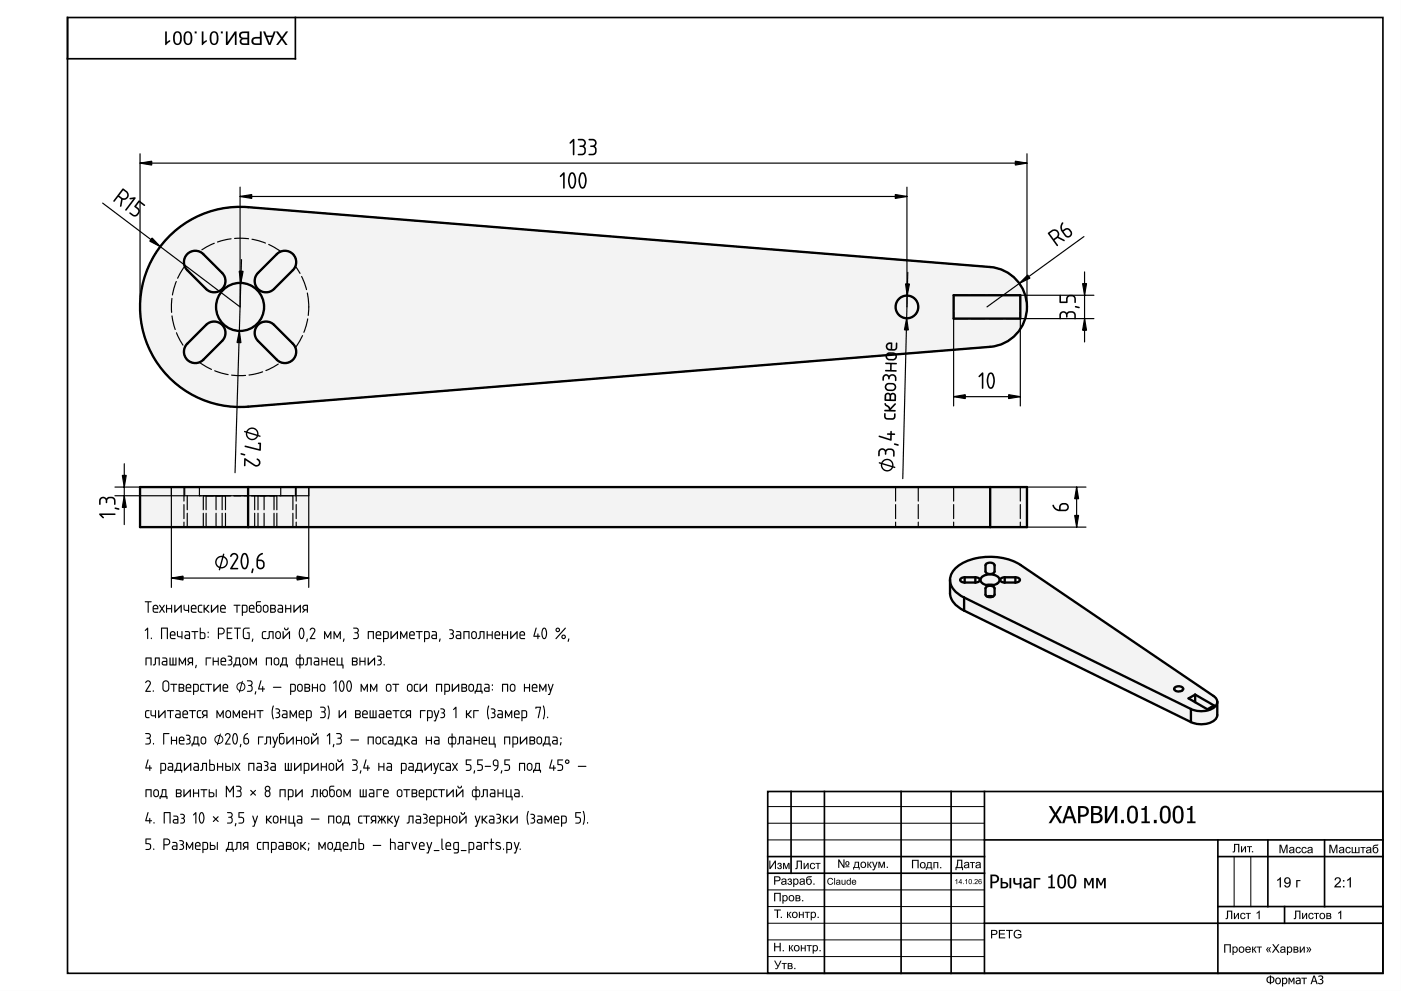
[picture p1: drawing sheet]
<svg xmlns="http://www.w3.org/2000/svg" width="420mm" height="297mm" viewBox="0 0 420 297" stroke-linecap="round" stroke-linejoin="round" font-family="sans-serif">
<g fill="#000">
<path d="M376.8 273.6l1-.6v2.5h-.3v-2l-.7 .4zM401.3 273.6l.9-.6v2.5h-.3v-2l-.6 .4z"/>
<path d="M0 0h420v297h-420zM0 0v297h420v-297z"/>
<path d="M82.7 9.4h.7l1.2 1.7 1.2-1.7h.6l-1.6 2.1 1.4 2h-.6l-1.1-1.6-1.1 1.6h-.6l1.4-1.9zM78.9 9.4h.6l.5 1.3h1.7l.4-1.3h.6l-1.6 4.1h-.5zM80.1 11.1l.8 2 .6-2zM75.7 11.4l.8-.3h1.4v-1.7h.6v4.1l-2.2-.1a1.17 1.17 0 0 1-.9-.8 1.17 1.17 0 0 1 .3-1.2zM76.2 11.7a.75 .75 0 0 0-.2 1 .75 .75 0 0 0 .9 .3h1v-1.4zM72 9.8l.7-.3 2-.1v4.1h-1.5a1.03 1.03 0 0 1-1.2-.6 1.03 1.03 0 0 1 .4-1.3 1.06 1.06 0 0 1-.4-1.8zM72.5 12a.68 .68 0 0 0 .1 .8 .68 .68 0 0 0 .8 .2h.8v-1.2h-1.3zM72.4 10.1a.75 .75 0 0 0 0 1 .75 .75 0 0 0 .9 .2h.9v-1.4h-1.4zM67.8 9.4h.4v3.2l2.2-3.2h.5v4.1h-.4v-3.2l-2.2 3.2h-.5zM66.2 9.4h.6v.6h-.6zM63.5 9.6a1.3 1.3 0 0 1 1.4 0 1.3 1.3 0 0 1 .6 1.3 1.95 1.95 0 0 1-1.3 2.6 1.72 1.72 0 0 1-1.3-2.4l.1-.8zM63.8 9.9a2.72 2.72 0 0 0 .2 3.1 1.09 1.09 0 0 0 1-1.6 1.11 1.11 0 0 0-1-1.6zM60.5 9.4h.5v3.2l1-.6v.5l-1.2 1h-.3zM58.4 9.4h.6v.6h-.6zM55.6 9.6a1.3 1.3 0 0 1 1.5 0 1.3 1.3 0 0 1 .6 1.3 1.95 1.95 0 0 1-1.3 2.6 1.72 1.72 0 0 1-1.4-2.4l.2-.8zM56 9.9a2.72 2.72 0 0 0 .1 3.1 1.09 1.09 0 0 0 1.1-1.6 1.11 1.11 0 0 0-1.1-1.6zM52.5 9.6a1.3 1.3 0 0 1 1.4 0 1.3 1.3 0 0 1 .6 1.3 1.95 1.95 0 0 1-1.3 2.6 1.72 1.72 0 0 1-1.3-2.4l.1-.8zM52.8 9.9a2.72 2.72 0 0 0 .2 3.1 1.09 1.09 0 0 0 1-1.6 1.11 1.11 0 0 0-1-1.6zM49.5 9.4h.5v3.2l1-.6v.5l-1.2 1h-.3z"/>
<path d="M82.7 9.4h.7l1.2 1.7 1.2-1.7h.6l-1.6 2.1 1.4 2h-.6l-1.1-1.6-1.1 1.6h-.6l1.4-1.9zM82.7 9.4l1.5 2.2-1.4 1.9h.6l1.1-1.6 1.1 1.6h.6l-1.4-2 1.6-2.1h-.6l-1.2 1.8-1.2-1.8zM78.9 9.4h.6l.5 1.3h1.7l.4-1.3h.6l-1.6 4.1h-.6zM78.9 9.4l1.7 4.1h.5l1.6-4.1h-.6l-.4 1.3h-1.7l-.5-1.3zM80.1 11.1l.8 2 .6-2zM80.1 11.1h1.4l-.6 2zM75.7 11.4l.8-.3h1.4v-1.7h.6v4.1h-2l-.7-.2-.4-1zM75.7 11.4a1.23 1.23 0 0 0-.1 1.5 1.23 1.23 0 0 0 1.3 .6h1.6v-4.1h-.6v1.7h-1.4zM76.2 11.8l-.3 .5 .3 .6 1.7 .1v-1.4zM76.2 11.7l1.7-.2v1.5h-1a.75 .75 0 0 1-.9-.3 .75 .75 0 0 1 .2-1zM72 9.8l.7-.3 2-.1v4.1l-2.4-.2-.4-.9 .1-.4 .4-.4-.5-.4a1.15 1.15 0 0 1 .1-1.4zM72 9.8a1.06 1.06 0 0 0 .5 1.8 1.02 1.02 0 0 0-.5 1.3 1.02 1.02 0 0 0 1.2 .6h1.5v-4.1l-2 .1zM72.5 12a.68 .68 0 0 0 .1 .8 .68 .68 0 0 0 .8 .2h.8v-1.2h-1.3zM72.5 12l.4-.2h1.3v1.2l-1.6-.1-.2-.3zM72.4 10.1l-.2 .5 .3 .5 1.7 .2v-1.4zM72.4 10.1l.4-.2h1.4v1.4l-1.7-.2-.3-.5zM67.8 9.4h.5v3.2l2.1-3.2h.5v4.1h-.5v-3.2l-2.1 3.2h-.5zM67.8 9.4v4.1h.5l2.2-3.2v3.2h.4v-4.1h-.5l-2.2 3.3v-3.3zM66.2 9.4h.6v.6h-.6zM66.2 9.4v.6h.6v-.6zM63.5 9.6a1.31 1.31 0 0 1 1.4 0 1.31 1.31 0 0 1 .6 1.3 1.96 1.96 0 0 1-1.3 2.6l-.9-.4-.4-1 .1-1.6zM63.5 9.6a3.1 3.1 0 0 0-.5 2.8 1.23 1.23 0 0 0 1.9 .9l.5-.7a4 4 0 0 0-.3-2.8 1.22 1.22 0 0 0-1.6-.2zM63.8 9.9a2.72 2.72 0 0 0 .2 3.1l.7-.2a3.9 3.9 0 0 0 .1-2.7l-.4-.3zM63.8 9.9a.86 .86 0 0 1 1 .1 .86 .86 0 0 1 .2 1 1.54 1.54 0 0 1-.8 2.1l-.6-.3a3.9 3.9 0 0 1 0-2.7zM60.5 9.4h.5v3.2l1-.6v.5l-.7 .5a.6 .6 0 0 1-.8 .5zM60.5 9.4v4.1h.3l1.2-1v-.5l-1 .6v-3.2zM58.4 9.4h.6v.6h-.6zM58.4 9.4v.6h.6v-.6zM55.6 9.6a1.31 1.31 0 0 1 1.5 0 1.31 1.31 0 0 1 .6 1.3 1.96 1.96 0 0 1-1.3 2.6l-.9-.4-.4-1v-1.6zM55.6 9.6a2.77 2.77 0 0 0 .4 3.8h.9l.6-.8a4 4 0 0 0-.2-2.8 1.22 1.22 0 0 0-1.7-.2zM56 9.9a2.72 2.72 0 0 0 .1 3.1l.8-.2 .2-1.8-.3-1.1zM55.9 9.9a.86 .86 0 0 1 1 .1 .86 .86 0 0 1 .3 1 1.54 1.54 0 0 1-.8 2.1l-.6-.3a3.9 3.9 0 0 1 0-2.7zM52.5 9.6a1.31 1.31 0 0 1 1.4 0 1.31 1.31 0 0 1 .6 1.3 1.96 1.96 0 0 1-1.3 2.6l-.8-.4-.5-1 .1-1.6zM52.5 9.6a3.1 3.1 0 0 0-.5 2.8 1.23 1.23 0 0 0 2 .9l.4-.7 .1-.8-.1-1.3-.3-.7a1.22 1.22 0 0 0-1.6-.2zM52.8 9.9a2.72 2.72 0 0 0 .2 3.1l.8-.2a3.9 3.9 0 0 0 0-2.7l-.4-.3zM52.8 9.9a.86 .86 0 0 1 1 .1 .86 .86 0 0 1 .2 1 1.54 1.54 0 0 1-.8 2.1l-.6-.3-.1-.5v-1.7zM49.5 9.4h.5v3.2l1-.6v.5l-.7 .5a.6 .6 0 0 1-.8 .5zM49.5 9.4v4.1h.3l1.2-1v-.5l-1 .6v-3.2z"/>
<path d="M230.7 258h.3v2l1.4-2h.3v2.5h-.3v-2l-1.3 2h-.4zM233.3 258.8a.6 .6 0 0 1 .8-.2 .6 .6 0 0 1 .2 .8l-.1 .1a.63 .63 0 0 1 .1 1 .63 .63 0 0 1-1-.1l-.2-.4 .3-.1a.38 .38 0 0 0 .2 .5 .38 .38 0 0 0 .5-.3 .38 .38 0 0 0-.2-.4h-.3v-.3a.31 .31 0 0 0 .5-.1 .31 .31 0 0 0-.2-.4 .31 .31 0 0 0-.4 .1l-.4 .1zM234.8 258.7h.5l.5 1.4 .5-1.4h.5v1.8h-.3v-1.5l-.6 1.5h-.2l-.6-1.6v1.6h-.3z"/>
<path d="M230.7 258h.3v2l1.4-2h.3v2.5h-.3v-2l-1.3 2h-.4zM230.7 258v2.5h.4l1.3-2v2h.3v-2.5h-.3l-1.4 2v-2zM233.3 258.8a.61 .61 0 0 1 .8-.2 .61 .61 0 0 1 .2 .8l.1 .3a.69 .69 0 0 1-.5 .8 .69 .69 0 0 1-.8-.5l.3-.1 .4 .4 .4-.3-.2-.3h-.4v-.3l.5-.2-.1-.3-.9 .2zM233.3 258.8l-.2 .3 .3 .1a.34 .34 0 0 1 .3-.3 .34 .34 0 0 1 .4 .2l-.5 .3v.3h.4a.39 .39 0 0 1-.1 .6 .39 .39 0 0 1-.5-.4l-.3 .1a.77 .77 0 0 0 1.2 .4 .52 .52 0 0 0-.1-.9l.2-.3-.1-.4-.5-.2zM234.8 258.7h.5l.5 1.4 .5-1.4h.5v1.8h-.3v-1.5l-.6 1.5h-.2l-.6-1.6 .1 1.6h-.4zM234.8 258.7v1.8h.3l.1-1.6 .5 1.6h.2l.6-1.5v1.5h.3v-1.8h-.5l-.5 1.4-.5-1.4z"/>
<path d="M238.9 258h1.6v2.5h-.3v-2.2h-.9v1.3a.65 .65 0 0 1-.1 .7 .65 .65 0 0 1-.7 .2l.4-.5zM241 258.7h.3v1.4l.9-1.4h.3v1.8h-.3v-1.4l-.9 1.4h-.3zM243.2 258.8a.78 .78 0 0 1 1.2 .4h-.3a.55 .55 0 0 0-.7-.2 .55 .55 0 0 0-.2 .8 .48 .48 0 0 0 .5 .5 .48 .48 0 0 0 .5-.5l.3 .1a.89 .89 0 0 1-1.4 .4 .89 .89 0 0 1 0-1.4zM244.6 258.7h1.5v.2h-.6v1.6h-.3v-1.6h-.6z"/>
<path d="M238.9 258h1.6v2.5h-.3v-2.2h-.9v1.3a.63 .63 0 0 1-.1 .7 .63 .63 0 0 1-.7 .2l.4-.5zM238.9 258v2l-.4 .5h.4l.3-.4v-1.8h1v2.2h.3v-2.5zM241 258.7h.3v1.4l.9-1.4h.3v1.8h-.3v-1.4l-.9 1.4h-.3zM241 258.7v1.8h.3l.9-1.4v1.4h.3v-1.8h-.3l-.9 1.4v-1.4zM243.2 258.8l.7-.2 .6 .6h-.4l-.1-.2a.62 .62 0 0 0-.8 .6 .62 .62 0 0 0 .8 .6l.2-.4 .3 .1a.87 .87 0 0 1-1.3 .5 .87 .87 0 0 1-.2-1.3zM243.2 258.8a1.19 1.19 0 0 0-.1 1.5l1 .1 .4-.5-.3-.1a.46 .46 0 0 1-.3 .5 .46 .46 0 0 1-.6-.2v-1.1a.45 .45 0 0 1 .5-.1 .45 .45 0 0 1 .3 .3h.3a.77 .77 0 0 0-1.2-.4zM244.6 258.7h1.5v.2h-.6v1.6h-.3v-1.6h-.6zM244.6 258.7v.2h.6v1.6h.3v-1.6h.6v-.2z"/>
<path d="M251.4 257.6h.3l1.2 2v-2h.4v2.5h-.4l-1.2-1.9v1.9h-.3zM253.5 258.8a.67 .67 0 0 1 1.3 0 .67 .67 0 0 1-1.3 0zM253.9 258.5l.1 .7a.4 .4 0 0 0 .4-.4 .4 .4 0 0 0-.5-.3zM253.5 259.7h1.2v.2h-1.2zM256.3 258.3h1.3l.2 2.4h-.2v-.6h-1.5v.6h-.2v-.8l.3-.3zM256.6 258.6l-.3 1.3h1v-1.3zM258 259.2a.95 .95 0 0 1 1.9 0 .95 .95 0 0 1-1.9 0zM258.5 258.7a.63 .63 0 0 0-.1 1 .63 .63 0 0 0 1-.1 .63 .63 0 0 0 0-.8 .63 .63 0 0 0-.9-.1zM260.1 258.3h.3v.8l.6-.7 .4-.1v.3l-.3 .1a.5 .5 0 0 0-.3 .4 .5 .5 0 0 0 .3 .5l.4 .5h-.4l-.7-.8v.8h-.3zM261.5 258.3h.4l.5 1.5 .5-1.5h.3l-.8 2.2-.4 .4-.3-.1v-.3h.3l.2-.4zM263.4 258.3h.5l.5 1.5 .5-1.5h.5v1.8h-.3v-1.4l-.6 1.4h-.2l-.6-1.5v1.5h-.3zM265.9 259.8h.4v.3h-.4z"/>
<path d="M251.4 257.6h.3l1.2 2v-2h.4v2.5h-.4l-1.2-1.9v1.9h-.3zM251.4 257.6v2.5h.3v-1.9l1.2 1.9h.4v-2.5h-.4l.1 2-1.3-2zM253.5 258.8a.7 .7 0 0 1 1.4 0 .7 .7 0 0 1-1.4 0zM253.5 258.8a.66 .66 0 0 0 1.3 0 .66 .66 0 0 0-1.3 0zM253.8 258.8a.4 .4 0 0 0 .8 0 .4 .4 0 0 0-.8 0zM253.9 258.5l.1-.1a.4 .4 0 0 1 .4 .4 .4 .4 0 0 1-.5 .3zM253.5 259.7h1.2v.2h-1.2zM253.5 259.7v.2h1.2v-.2zM256.3 258.3h1.3l.2 2.4h-.2v-.6h-1.5v.6h-.2v-.8l.3-.3zM256.3 258.3a1.23 1.23 0 0 1-.4 1.6v.8h.2v-.6h1.5v.6h.2l-.2-2.4zM256.6 258.6l-.3 1.3h1v-1.3zM256.6 258.6h.7v1.3h-1zM258 259.2a.95 .95 0 0 1 1.9 0 .95 .95 0 0 1-1.9 0zM258 259.2a.95 .95 0 0 0 1.9 0 .95 .95 0 0 0-1.9 0zM258.5 258.7a.73 .73 0 0 0 .4 1.2l.4-.2a.65 .65 0 0 0 .1-.9 .65 .65 0 0 0-.9-.1zM258.5 258.7l.4-.2 .4 .2a.66 .66 0 0 1 .1 .9 .66 .66 0 0 1-.9 .1l-.1-.5zM260.1 258.3h.3v.8l.6-.7 .4-.1v.3l-.7 .6 .8 .9h-.4l-.7-.8v.8h-.3zM260.1 258.3v1.8h.3v-.8l.7 .8h.4l-.8-.9 .7-.6v-.3l-.4 .1-.6 .7v-.8zM261.5 258.3h.4l.5 1.5 .5-1.5h.3l-.8 2.2-.4 .4-.3-.1-.1-.3h.4l.2-.4zM261.5 258.3l.7 1.8-.2 .4h-.3v.3l.3 .1 .4-.4 .8-2.2h-.3l-.5 1.5-.5-1.5zM263.4 258.3h.5l.5 1.5 .5-1.5h.5v1.8h-.3v-1.4l-.6 1.4h-.3l-.5-1.5v1.5h-.3zM263.4 258.3v1.8h.3v-1.5l.6 1.5h.2l.6-1.4v1.4h.3v-1.8h-.5l-.5 1.5-.5-1.5zM265.9 259.8h.4v.3h-.4zM265.9 259.8v.3h.4v-.3z"/>
<path d="M273.5 257.7h2v2.5h-.3v-2.2h-1.4v2.2h-.3zM275.9 259.3a.91 .91 0 0 1 1.8 0 .91 .91 0 0 1-1.8 0zM276.4 258.8a.63 .63 0 0 0-.2 1 .63 .63 0 0 0 1-.1 .63 .63 0 0 0 0-.8 .63 .63 0 0 0-.8-.1zM278.1 258.4h1.3l.2 2.4h-.3v-.6h-1.4v.6h-.3v-.8l.4-.3zM278.4 258.7l-.3 1.3h1v-1.3zM279.9 258.4h1.5v1.8h-.3v-1.5h-.8v1.5h-.4zM281.9 259.9h.4v.3h-.4z"/>
<path d="M273.5 257.7h2v2.6h-.4v-2.3h-1.3v2.3h-.3zM273.5 257.7v2.5h.3v-2.2h1.4v2.2h.3v-2.5zM275.9 259.4a.92 .92 0 0 1 1.8 0 .92 .92 0 0 1-1.8 0zM275.9 259.3a.91 .91 0 0 0 1.8 0 .91 .91 0 0 0-1.8 0zM276.2 259.3a.61 .61 0 0 0 1.2 0 .61 .61 0 0 0-1.2 0zM276.3 258.8h.1a.52 .52 0 0 1 .5-.1 .52 .52 0 0 1 .4 .4 .6 .6 0 0 1-.2 .8 .6 .6 0 0 1-.8 0l-.1-.6zM278.1 258.4h1.3l.2 2.4h-.3v-.6h-1.4v.6h-.3v-.8l.3-.3zM278.1 258.4a1.23 1.23 0 0 1-.5 1.6v.8h.3v-.6h1.4v.6h.3l-.2-2.4zM278.4 258.7l-.3 1.3h1v-1.3zM278.4 258.7h.7v1.3h-1zM279.9 258.4h1.5v1.9h-.3v-1.6h-.8v1.6h-.4zM279.9 258.4v1.8h.4l-.1-1.5h.9v1.5h.3v-1.8zM281.9 259.9h.4v.4h-.4zM281.9 259.9v.3h.4v-.3z"/>
<path d="M287.1 257.7h1.5v2.2h.2v.9h-.3v-.6h-1.7v.6h-.2v-.9h.1l.3-.9zM287.4 258l-.3 1.9h1.2v-1.9zM289.3 258.6l.1-.1a.81 .81 0 0 1 1-.1 .81 .81 0 0 1 .3 1l.1 .8h-.4v-.2a.64 .64 0 0 1-1 .3 .64 .64 0 0 1-.1-1l.2-.1a.53 .53 0 0 0 .8-.4l-.4-.2-.8 .3zM289.5 259.5a.42 .42 0 0 0 .5 .5 .42 .42 0 0 0 .2-.7zM290.9 258.4h1.5v.2h-.6v1.6h-.3v-1.6h-.6zM292.7 258.6l.1-.1a.81 .81 0 0 1 1.1-.1 .81 .81 0 0 1 .2 1l.1 .8h-.3l-.1-.2a.64 .64 0 0 1-.9 .3 .64 .64 0 0 1-.2-1l.3-.1a.53 .53 0 0 0 .8-.4l-.4-.2-.8 .3zM293 259.5a.42 .42 0 0 0 .5 .5 .42 .42 0 0 0 .2-.7z"/>
<path d="M287 257.7h1.6v2.2h.2v.9h-.3v-.6h-1.7l.1 .6h-.4v-.9h.2l.3-.9zM287.1 257.7l-.1 1.3-.2 .9h-.2v.9h.2v-.6h1.7v.6h.3v-.9h-.2v-2.2zM287.4 258l-.3 1.9h1.2v-1.9zM287.4 258h.9v1.9h-1.2zM289.3 258.6l1-.2a1.18 1.18 0 0 1 .4 1.5l.1 .3h-.4v-.2a.68 .68 0 0 1-.9 .3 .68 .68 0 0 1-.4-.8l1.2-.4a.46 .46 0 0 0-.4-.5 .46 .46 0 0 0-.5 .4l-.3-.1zM289.3 258.6l-.2 .3h.3l.5-.3 .4 .2v.3l-.8 .1a.53 .53 0 0 0-.3 .9l.7 .1 .5-.2v.2h.4l-.3-1.7-.6-.2zM289.5 259.5v.4l.4 .1 .4-.3v-.4zM289.5 259.5l.7-.2a.42 .42 0 0 1-.2 .7 .42 .42 0 0 1-.6-.4zM290.9 258.4h1.5v.2h-.6v1.6h-.3v-1.6h-.6zM290.9 258.4v.2h.6v1.6h.3v-1.6h.6v-.2zM292.7 258.6l1.1-.2a1.18 1.18 0 0 1 .3 1.5l.1 .3h-.3l-.1-.2a.65 .65 0 0 1-.9 .3 .65 .65 0 0 1-.2-1l1.1-.2a.46 .46 0 0 0-.4-.5 .46 .46 0 0 0-.5 .4l-.3-.1zM292.7 258.6l-.1 .3h.3l.5-.3 .4 .2v.3l-.8 .1a.53 .53 0 0 0-.3 .9l.6 .1 .5-.2 .1 .2h.3l-.2-1.7-.6-.2zM293 259.5v.4l.4 .1 .3-.3 .1-.4zM292.9 259.5l.8-.2a.42 .42 0 0 1-.3 .7 .42 .42 0 0 1-.5-.4z"/>
<path d="M314.5 241.6h.8l1.3 2 1.2-2h.7l-1.6 2.5 1.6 2.6h-.7l-1.3-2-1.3 2h-.7l1.6-2.5zM320.3 241.6h.8l1.7 5.1h-.7l-.5-1.4h-1.9l-.5 1.4h-.7zM320.7 242.3l-.8 2.4h1.6zM323.3 241.6h1.3a1.64 1.64 0 0 1 2 1.6 1.64 1.64 0 0 1-2 1.6h-.6v1.9h-.7zM324 242.2v2a1.26 1.26 0 0 0 1.3-.1 1.26 1.26 0 0 0 .5-1.3 1.41 1.41 0 0 0-1.8-.6zM327.2 241.6h1.7a1.21 1.21 0 0 1 1.5 .8 1.21 1.21 0 0 1-.7 1.5 1.52 1.52 0 0 1 .9 1.9 1.52 1.52 0 0 1-1.9 .9h-1.5zM327.9 242.2v1.5h.8a.82 .82 0 0 0 1-.9 .82 .82 0 0 0-1.2-.6zM327.9 244.3v1.9h.5a1.03 1.03 0 0 0 1.5-.5 1.03 1.03 0 0 0-.5-1.4zM331.4 241.6h.6v4l2.3-4h.7v5.1h-.6v-4l-2.3 4h-.7zM336.2 245.8h.8v.9h-.8zM338.6 241.9a1.67 1.67 0 0 1 2-.1 1.67 1.67 0 0 1 .7 1.9 2.75 2.75 0 0 1-1.3 3.1 1.72 1.72 0 0 1-2-2.1l.1-1.9zM339 242.3a4.1 4.1 0 0 0 .3 3.9 1.05 1.05 0 0 0 1.1-.3 1.05 1.05 0 0 0 .2-1.1l-.1-1.5a.92 .92 0 0 0-.4-1.1 .92 .92 0 0 0-1.1 .1zM342.3 242.3l.8-.1 .3-.6h.5v4.6h.9v.5h-2.5v-.5h1v-3.4h-1zM346.1 245.8h.8v.9h-.8zM348.5 241.9a1.67 1.67 0 0 1 1.9-.1 1.67 1.67 0 0 1 .7 1.9 2.75 2.75 0 0 1-1.2 3.1 1.72 1.72 0 0 1-2.1-2.1l.2-1.9zM348.9 242.3a4.1 4.1 0 0 0 .2 3.9 1.05 1.05 0 0 0 1.1-.3 1.05 1.05 0 0 0 .2-1.1v-1.5a.92 .92 0 0 0-.4-1.1 .92 .92 0 0 0-1.1 .1zM352.3 241.9a1.67 1.67 0 0 1 2-.1 1.67 1.67 0 0 1 .6 1.9 2.75 2.75 0 0 1-1.2 3.1 1.72 1.72 0 0 1-2-2.1l.1-1.9zM352.7 242.3a4.1 4.1 0 0 0 .3 3.9 1.05 1.05 0 0 0 1-.3 1.05 1.05 0 0 0 .2-1.1v-1.5a.92 .92 0 0 0-.4-1.1 .92 .92 0 0 0-1.1 .1zM356 242.3l.8-.1 .3-.6h.5v4.6h.9v.5h-2.5v-.5h1v-3.4h-1z"/>
<path d="M314.5 241.6h.8l1.3 2 1.2-2h.8l-1.7 2.5 1.7 2.6h-.8l-1.3-2-1.3 2h-.7l1.6-2.5zM314.5 241.6l1.6 2.6-1.6 2.5h.7l1.3-2 1.3 2h.7l-1.6-2.6 1.6-2.5h-.7l-1.2 2-1.3-2zM320.3 241.6h.8l1.7 5.1h-.7l-.5-1.4h-1.9l-.5 1.4h-.7zM320.3 241.6l-1.8 5.1h.7l.5-1.4h2l.4 1.4h.7l-1.7-5.1zM320.7 242.3l-.8 2.4h1.6zM320.7 242.3l.8 2.4h-1.6zM323.3 241.6h1.9l.7 .3a1.44 1.44 0 0 1 .6 1.7 2.01 2.01 0 0 1-2.5 1.2v1.9h-.7zM323.3 241.6v5.1h.7v-1.9l1.5-.1 .7-.6 .3-.7-.1-1a1.77 1.77 0 0 0-1.8-.8zM324 242.2v2h1.1l.5-.3 .2-.7-.2-.7-.5-.3zM324 242.2h1.1a.97 .97 0 0 1 .6 1.6 1.65 1.65 0 0 1-1.7 .5zM327.2 241.6h2.2a1.14 1.14 0 0 1 1.1 1 1.14 1.14 0 0 1-.8 1.3 1.35 1.35 0 0 1 .7 2.1l-.9 .6-2.3 .1zM327.2 241.6v5.1h1.8l.9-.3 .8-1-.3-1.1-.7-.4 .7-.7-.1-1-.9-.5zM327.9 242.2v1.5h1.2l.6-.4v-.6l-.2-.4zM327.9 242.2h1.2l.6 .3a.83 .83 0 0 1-.1 1 .83 .83 0 0 1-.9 .2h-.8zM327.9 244.3v1.9l1.4-.1 .7-.7a.96 .96 0 0 0-1.3-1.1zM327.9 244.2l1.5 .1 .5 .5a1.11 1.11 0 0 1-.3 1.2 1.11 1.11 0 0 1-1.2 .2h-.5zM331.4 241.6h.7v4l2.2-4h.8v5.1h-.7v-4l-2.3 4h-.7zM331.4 241.6v5.1h.7l2.3-4.1v4.1h.6v-5.1h-.7l-2.3 4v-4zM336.2 245.7h.9v1h-.9zM336.2 245.8v.9h.8v-.9zM338.6 241.9l1-.4a1.58 1.58 0 0 1 1.6 1.7 2.97 2.97 0 0 1-1.2 3.6l-1.1-.1-.5-.5a5.3 5.3 0 0 1 0-4.1zM338.6 241.9a4.2 4.2 0 0 0 .3 4.8l1.1 .1 .9-.6a5.4 5.4 0 0 0 0-4 1.51 1.51 0 0 0-2.3-.3zM339.1 242.3l-.2 .3a5 5 0 0 0 .3 3.5l.6 .1 .5-.3 .2-.8v-1.8a.91 .91 0 0 0-.4-1.1 .91 .91 0 0 0-1 .1zM339 242.3l.8-.2 .6 .5 .2 1.6-.2 1.5a.79 .79 0 0 1-1.3 .4l-.3-.6-.1-1 .1-1.5zM342.3 242.3l.8-.1 .3-.6h.5v4.6h.9v.5h-2.5v-.5h1v-3.4h-1zM342.3 242.3v.5h1v3.4h-1v.5h2.5v-.5h-.9v-4.6h-.5a.79 .79 0 0 1-1.1 .7zM346.1 245.7h.8v1h-.8zM346.1 245.8v.9h.8v-.9zM348.4 241.9l1.1-.4a1.58 1.58 0 0 1 1.6 1.7 2.97 2.97 0 0 1-1.2 3.6l-1.2-.1-.5-.5a5.3 5.3 0 0 1 0-4.1zM348.5 241.9a4.2 4.2 0 0 0 .2 4.8l1.2 .1 .8-.6a5.4 5.4 0 0 0 0-4 1.51 1.51 0 0 0-2.2-.3zM348.9 242.3l-.2 .3a5 5 0 0 0 .3 3.5l.6 .1 .5-.3 .3-.8v-1.8a.91 .91 0 0 0-.4-1.1 .91 .91 0 0 0-1.1 .1zM348.9 242.3l.7-.2 .6 .5 .2 1.6-.2 1.5a.8 .8 0 0 1-1.2 .4l-.4-.6-.1-1 .1-1.5zM352.3 241.9l1-.4a1.58 1.58 0 0 1 1.6 1.7 2.97 2.97 0 0 1-1.2 3.6l-1.1-.1-.5-.5a5.3 5.3 0 0 1 0-4.1zM352.3 241.9a4.2 4.2 0 0 0 .3 4.8l1.1 .1 .9-.6a5.4 5.4 0 0 0 0-4 1.51 1.51 0 0 0-2.3-.3zM352.7 242.3l-.1 .3a5 5 0 0 0 .2 3.5l.7 .1 .5-.3 .2-.8v-1.8a.91 .91 0 0 0-.4-1.1 .91 .91 0 0 0-1.1 .1zM352.7 242.3l.8-.2 .6 .5 .2 1.6-.2 1.5a.8 .8 0 0 1-1.3 .4l-.3-.6-.1-1v-1.5zM356 242.3l.8-.1 .3-.6h.5v4.6h.9v.5h-2.5v-.5h1v-3.4h-1zM356 242.3v.5h1v3.4h-1v.5h2.5v-.5h-.9v-4.6h-.5a.79 .79 0 0 1-1.1 .7z"/>
<path d="M370.1 252.9h1.6v2.6h-.4v-2.3h-.9v1.3a.65 .65 0 0 1-.1 .8 .65 .65 0 0 1-.6 .2l.4-.5zM372.2 253.6h.3v1.4l.8-1.4h.4v1.9h-.3v-1.4l-.9 1.4h-.3zM374 253.6h1.5v.3h-.6v1.6h-.3v-1.6h-.6zM375.5 255.1h.3v.4h-.3z"/>
<path d="M370.1 252.9h1.6v2.6h-.4v-2.3h-.9v1.3a.63 .63 0 0 1 0 .8 .63 .63 0 0 1-.7 .2l.4-.5zM370.1 252.9v2.1l-.4 .5h.4l.3-.4v-1.9h.9v2.3h.4v-2.6zM372.2 253.6h.3v1.4l.8-1.4h.4v1.9h-.3v-1.4l-.9 1.4h-.3zM372.2 253.6v1.9h.3l.9-1.4v1.4h.3v-1.9h-.4l-.8 1.5v-1.5zM374 253.6h1.5v.3h-.6v1.6h-.3v-1.6h-.6zM374 253.6v.3h.6v1.6h.3v-1.6h.6v-.3zM375.5 255.1h.3v.4h-.3zM375.5 255.1v.4h.3v-.4z"/>
<path d="M383.7 253.2h.5l.7 2.2 .8-2.2h.4v2.5h-.3v-2.1l-.7 2.1h-.3l-.8-2.1 .1 2.1h-.4zM383.7 253.2v2.5h.3v-2.1l.8 2.1h.3l.7-2.1v2.1h.3v-2.5h-.4l-.8 2.2-.7-2.2zM386.8 254.1l1-.2a1.18 1.18 0 0 1 .4 1.5l.1 .3h-.4v-.2l-.5 .2-.7-.1a.74 .74 0 0 1 .1-.9 .74 .74 0 0 1 .9-.1h.1a.46 .46 0 0 0-.4-.5 .46 .46 0 0 0-.5 .4l-.3-.1zM386.8 254.1l-.2 .3 .3 .1 .5-.4 .4 .2v.3l-.8 .1a.57 .57 0 0 0-.4 .8 .57 .57 0 0 0 .9 .2l.4-.2v.2h.4l-.2-1.6-.7-.2zM387 255a.32 .32 0 0 0 0 .5 .32 .32 0 0 0 .4 0l.4-.3v-.4zM387 255l.8-.2a.57 .57 0 0 1-.2 .6 .57 .57 0 0 1-.6 0zM388.8 254l.9-.1 .4 .5-.3 .1a.55 .55 0 0 0-.8-.3 .55 .55 0 0 0-.1 .8l.5 .5 .4-.5 .3 .1a.88 .88 0 0 1-1.2 .5 .88 .88 0 0 1-.3-1.3zM388.8 254a.93 .93 0 0 0-.2 1.3 .93 .93 0 0 0 1.3 .3l.2-.5-.3-.1a.46 .46 0 0 1-.3 .5 .46 .46 0 0 1-.5-.2l-.1-.7 .2-.4 .4-.1 .3 .4 .3-.1a.77 .77 0 0 0-1.3-.4zM390.6 254l.9-.1 .4 .5-.3 .1a.55 .55 0 0 0-.8-.3 .55 .55 0 0 0-.2 .8l.5 .5 .5-.5 .3 .1a.79 .79 0 0 1-.5 .6 .79 .79 0 0 1-.9-.2 1.19 1.19 0 0 1 .1-1.5zM390.6 254a.89 .89 0 0 0-.1 1.5 .89 .89 0 0 0 1.4-.4l-.3-.1a.46 .46 0 0 1-.3 .5 .46 .46 0 0 1-.5-.2l-.2-.7 .3-.4 .4-.1 .3 .4 .3-.1a.77 .77 0 0 0-1.3-.4zM392.2 254.1l1.1-.2a1.18 1.18 0 0 1 .4 1.5v.3h-.3v-.2l-.9 .2-.4-.3 .2-.6 1-.2a.46 .46 0 0 0-.4-.5 .46 .46 0 0 0-.5 .4l-.3-.1zM392.2 254.1l-.1 .3 .3 .1 .5-.4 .4 .2v.3l-.8 .1a.57 .57 0 0 0-.4 .8 .57 .57 0 0 0 .9 .2l.4-.2v.2h.3l-.1-1.6-.7-.2zM392.5 255a.32 .32 0 0 0 0 .5 .32 .32 0 0 0 .4 0l.4-.3v-.4zM392.5 255l.8-.2a.57 .57 0 0 1-.2 .6 .57 .57 0 0 1-.6 0z"/>
<path d="M383.7 253.2h.5l.7 2.2 .8-2.2h.4v2.5h-.3v-2.1l-.7 2.1h-.3l-.8-2.1v2.1h-.3zM386.8 254.1l.1-.1a.81 .81 0 0 1 1-.1 .81 .81 0 0 1 .3 1.1l.1 .7h-.4v-.2a.64 .64 0 0 1-1 .3 .64 .64 0 0 1-.1-1l.2-.1a.53 .53 0 0 0 .8-.4l-.4-.2-.8 .3zM387 255a.42 .42 0 0 0 .5 .5 .42 .42 0 0 0 .2-.7zM388.8 254a.78 .78 0 0 1 1.3 .4l-.3 .1a.55 .55 0 0 0-.8-.3 .55 .55 0 0 0-.1 .8 .48 .48 0 0 0 .4 .5 .48 .48 0 0 0 .5-.5l.3 .1a.89 .89 0 0 1-1.3 .5 .89 .89 0 0 1-.1-1.4zM390.6 254a.78 .78 0 0 1 1.3 .4l-.3 .1a.55 .55 0 0 0-.8-.3 .55 .55 0 0 0-.2 .8 .48 .48 0 0 0 .5 .5 .48 .48 0 0 0 .5-.5l.3 .1a.89 .89 0 0 1-1.3 .5 .89 .89 0 0 1-.1-1.4zM392.2 254.1l.2-.1a.81 .81 0 0 1 1-.1 .81 .81 0 0 1 .2 1.1l.1 .7h-.3v-.2a.64 .64 0 0 1-1 .3 .64 .64 0 0 1-.1-1l.2-.1a.53 .53 0 0 0 .8-.4l-.4-.2-.8 .3zM392.5 255a.42 .42 0 0 0 .5 .5 .42 .42 0 0 0 .2-.7z"/>
<path d="M398.7 253.2h.5l.7 2.2 .7-2.2h.5v2.5h-.3v-2.1l-.8 2.1h-.3l-.7-2.1v2.1h-.3zM398.7 253.2v2.5h.3v-2.1l.7 2.1h.3l.8-2.1v2.1h.3v-2.5h-.5l-.7 2.2-.7-2.2zM401.7 254.1l1.1-.2a1.18 1.18 0 0 1 .3 1.5l.1 .3h-.3l-.1-.2-.8 .2-.4-.3 .1-.6 1.1-.2a.46 .46 0 0 0-.4-.5 .46 .46 0 0 0-.5 .4l-.3-.1zM401.7 254.1l-.1 .3 .3 .1 .5-.4 .4 .2v.3l-.8 .1a.57 .57 0 0 0-.4 .8 .57 .57 0 0 0 .9 .2l.3-.2 .1 .2h.3l-.1-1.6-.7-.2zM402 255a.32 .32 0 0 0 0 .5 .32 .32 0 0 0 .4 0l.3-.3 .1-.4zM401.9 255l.9-.2a.57 .57 0 0 1-.2 .6 .57 .57 0 0 1-.7 0zM403.8 254l.9-.1 .4 .5-.3 .1a.55 .55 0 0 0-.8-.3 .55 .55 0 0 0-.2 .8l.5 .5 .5-.5 .3 .1a.79 .79 0 0 1-.6 .6 .79 .79 0 0 1-.8-.2 1.19 1.19 0 0 1 .1-1.5zM403.8 254a.89 .89 0 0 0-.1 1.5 .89 .89 0 0 0 1.4-.4l-.3-.1a.46 .46 0 0 1-.3 .5 .46 .46 0 0 1-.5-.2l-.2-.7 .3-.4 .4-.1 .3 .4 .3-.1a.77 .77 0 0 0-1.3-.4zM405.4 253.9h.3v1.6h.7v-1.6h.3v1.6h.7v-1.6h.3v1.8h-2.3zM405.4 253.9v1.8h2.3v-1.8h-.3v1.6h-.7v-1.6h-.3v1.6h-.7v-1.6zM408 253.9h1.5v.2h-.6v1.6h-.3v-1.6h-.6zM408 253.9v.2h.6v1.6h.3v-1.6h.6v-.2zM409.8 254.1l1.1-.2a1.18 1.18 0 0 1 .4 1.5v.3h-.3v-.2l-.5 .2-.7-.1a.74 .74 0 0 1 .1-.9 .74 .74 0 0 1 .9-.1h.1a.46 .46 0 0 0-.4-.5 .46 .46 0 0 0-.5 .4l-.3-.1zM409.8 254.1l-.1 .3 .3 .1 .5-.4 .4 .2v.3l-.8 .1a.57 .57 0 0 0-.4 .8 .57 .57 0 0 0 .9 .2l.4-.2v.2h.3l-.1-1.6-.7-.2zM410.1 255a.32 .32 0 0 0 0 .5 .32 .32 0 0 0 .4 0l.4-.3v-.4zM410.1 255l.8-.2a.57 .57 0 0 1-.2 .6 .57 .57 0 0 1-.6 0zM411.9 253.4l1.4-.3a.55 .55 0 0 1-.8 .4l-.4 .2-.2 .5 .3-.2a.9 .9 0 0 1 1.1 .4 .9 .9 0 0 1-.4 1.2 .9 .9 0 0 1-1.2-.4v-1.1zM411.9 253.4l-.2 .4a1.8 1.8 0 0 0 .3 1.8l.7 .1 .4-.2 .3-.7-.3-.7a.79 .79 0 0 0-1.2 .2l.3-.7 .9-.1 .2-.4zM412.2 254.2a.63 .63 0 0 0-.2 .9 .63 .63 0 0 0 .9 .2v-1zM411.9 254.8a.6 .6 0 0 1 1.2 0 .6 .6 0 0 1-1.2 0z"/>
<path d="M398.7 253.2h.5l.7 2.2 .7-2.2h.5v2.5h-.3v-2.1l-.8 2.1h-.3l-.7-2.1v2.1h-.3zM401.7 254.1l.1-.1a.81 .81 0 0 1 1.1-.1 .81 .81 0 0 1 .2 1.1l.1 .7h-.3l-.1-.2a.64 .64 0 0 1-.9 .3 .64 .64 0 0 1-.2-1l.3-.1a.53 .53 0 0 0 .8-.4l-.4-.2-.8 .3zM401.9 255a.42 .42 0 0 0 .6 .5 .42 .42 0 0 0 .2-.7zM403.8 254a.78 .78 0 0 1 1.3 .4l-.3 .1a.55 .55 0 0 0-.8-.3 .55 .55 0 0 0-.2 .8 .48 .48 0 0 0 .5 .5 .48 .48 0 0 0 .5-.5l.3 .1a.89 .89 0 0 1-1.3 .5 .89 .89 0 0 1-.1-1.4zM405.4 253.9h.3v1.6h.7v-1.6h.3v1.6h.7v-1.6h.3v1.8h-2.3zM408 253.9h1.5v.2h-.6v1.6h-.3v-1.6h-.6zM409.8 254.1l.2-.1a.81 .81 0 0 1 1-.1 .81 .81 0 0 1 .2 1.1l.1 .7h-.3v-.2a.64 .64 0 0 1-1 .3 .64 .64 0 0 1-.1-1l.2-.1a.53 .53 0 0 0 .8-.4l-.4-.2-.8 .3zM410.1 255a.42 .42 0 0 0 .5 .5 .42 .42 0 0 0 .2-.7zM411.9 253.4l1.4-.3a.71 .71 0 0 1-1 .4l-.4 .7a.87 .87 0 0 1 1.4 .3 .87 .87 0 0 1-.6 1.2 .87 .87 0 0 1-1-.9zM412.2 254.2a.61 .61 0 0 0-.2 1 .61 .61 0 0 0 1 0 .61 .61 0 0 0 0-.8 .61 .61 0 0 0-.8-.2z"/>
<path d="M232.2 262.7l1.6 .1a.78 .78 0 0 1 .2 .9 .78 .78 0 0 1-.9 .5h-.6v1h-.3zM232.2 262.7v2.5h.3v-1l1.2-.1 .3-.3 .1-.6-.4-.5zM232.5 263v.9l.8-.1 .4-.2-.1-.6zM232.5 262.9h.6a.48 .48 0 0 1 .7 .5 .48 .48 0 0 1-.7 .5h-.6zM234.4 263.6l1.1-.2a1.18 1.18 0 0 1 .4 1.4v.4h-.3l-.1-.2-.8 .2-.4-.3 .2-.6 1-.3a.46 .46 0 0 0-.4-.4 .46 .46 0 0 0-.5 .3h-.3zM234.4 263.6l-.1 .3h.3l.5-.3 .4 .2v.2l-.8 .2a.57 .57 0 0 0-.4 .8 .57 .57 0 0 0 .9 .2l.4-.3v.3h.3l-.1-1.6-.7-.3zM234.7 264.5a.32 .32 0 0 0 0 .4 .32 .32 0 0 0 .4 .1l.4-.3v-.4zM234.7 264.5l.8-.2a.57 .57 0 0 1-.2 .6 .57 .57 0 0 1-.6 0zM236.3 263.5a.61 .61 0 0 1 .8-.2 .61 .61 0 0 1 .3 .8l-.1 .1a.52 .52 0 0 1 .2 .5 .52 .52 0 0 1-.3 .5 .72 .72 0 0 1-1.1-.5l1 .2a.35 .35 0 0 0 0-.5 .35 .35 0 0 0-.4 0v-.3l.4-.1a.3 .3 0 0 0-.1-.4 .3 .3 0 0 0-.4 .1l-.4 .1zM236.3 263.5l-.1 .3 .9-.2a.31 .31 0 0 1 0 .4 .31 .31 0 0 1-.4 .1v.3l.5 .1a.39 .39 0 0 1-.3 .5 .39 .39 0 0 1-.5-.4l-.3 .1a.77 .77 0 0 0 1.3 .4l.1-.4-.2-.5 .1-.6-.5-.3zM237.9 263.3h.3v.3l.3-.3 .6 .1a.96 .96 0 0 1 .4 1.2 .96 .96 0 0 1-1.1 .6l-.2-.2v.9h-.3zM237.9 263.4v2.5h.3v-.9l.5 .2 .6-.3 .1-1.1a.69 .69 0 0 0-1.2-.2v-.2zM238.3 263.7a.63 .63 0 0 0-.1 .9 .63 .63 0 0 0 .8 .2v-1.1l-.3-.1zM238.3 263.7a.59 .59 0 0 1 .9 .6 .59 .59 0 0 1-.9 .5zM239.9 263.6l1.1-.2a1.18 1.18 0 0 1 .4 1.4v.4h-.3v-.2l-.9 .2-.4-.3 .2-.6 1-.3a.46 .46 0 0 0-.4-.4 .46 .46 0 0 0-.5 .3h-.3zM239.9 263.6l-.1 .3h.3l.5-.3 .4 .2v.2l-.8 .2a.57 .57 0 0 0-.4 .8 .57 .57 0 0 0 .9 .2l.4-.3v.3h.3l-.1-1.6-.7-.3zM240.2 264.5a.32 .32 0 0 0 0 .4 .32 .32 0 0 0 .4 .1l.4-.3v-.4zM240.2 264.5l.8-.2a.57 .57 0 0 1-.2 .6 .57 .57 0 0 1-.6 0zM242 262.9l1.4-.3a.55 .55 0 0 1-.8 .4l-.4 .1-.2 .6 .3-.3a.9 .9 0 0 1 1.1 .5 .9 .9 0 0 1-.4 1.2 .9 .9 0 0 1-1.2-.4v-1.2zM242 262.9l-.2 .4a1.8 1.8 0 0 0 .3 1.8l.7 .1 .4-.2 .3-.7-.3-.7a.77 .77 0 0 0-1.2 .1l.3-.7 .9-.1 .2-.3zM242.3 263.7a.63 .63 0 0 0-.2 .9 .63 .63 0 0 0 .9 .2v-1zM242 264.3a.6 .6 0 0 1 1.1 0 .6 .6 0 0 1-1.1 0zM243.9 264.8h.4v.4h-.4zM243.9 264.8v.4h.4v-.4z"/>
<path d="M232.2 267.6h1.9v2.5h-.3v-2.2h-1.3v2.2h-.3zM234.7 268.3h.2v.3a.84 .84 0 0 1 1.3 .6 .84 .84 0 0 1-1.2 .8v.8h-.3zM235.1 268.7a.6 .6 0 0 0-.1 .9 .6 .6 0 0 0 .9 0 .61 .61 0 0 0 0-.8 .61 .61 0 0 0-.8-.1zM236.5 269.2a.91 .91 0 0 1 1.8 0 .91 .91 0 0 1-1.8 0zM237 268.7a.63 .63 0 0 0-.1 1 .63 .63 0 0 0 .9-.1 .63 .63 0 0 0 0-.8 .63 .63 0 0 0-.8-.1zM238.6 268.3h.7a.5 .5 0 0 1 .6 .2 .5 .5 0 0 1-.1 .7 .51 .51 0 0 1 .2 .6 .51 .51 0 0 1-.6 .3h-.8zM238.9 268.6v.5h.5a.25 .25 0 0 0 .3-.2 .25 .25 0 0 0-.3-.3zM238.9 269.3v.6h.6a.27 .27 0 0 0 .3-.3 .27 .27 0 0 0-.4-.3zM240.5 269.8h.4v.3h-.4z"/>
<path d="M232.2 267.6h1.9v2.6h-.3v-2.3h-1.3v2.3h-.3zM232.2 267.6v2.5h.3v-2.2h1.3v2.2h.3v-2.5zM234.6 268.3h.3v.3l.3-.3a.87 .87 0 0 1 1 1 .87 .87 0 0 1-1.2 .7v.9h-.4zM234.7 268.3v2.5h.3v-.9l.3 .3 .5-.1 .4-1.1-.3-.6-.6-.1-.4 .3v-.3zM235.1 268.7a.63 .63 0 0 0-.2 .9 .63 .63 0 0 0 .9 .2v-1.1l-.4-.2zM235.1 268.7l.3-.2 .4 .2a.65 .65 0 0 1 .1 .9 .65 .65 0 0 1-.8 .2zM236.5 269.3a.92 .92 0 0 1 1.8 0 .92 .92 0 0 1-1.8 0zM236.5 269.2a.91 .91 0 0 0 1.8 0 .91 .91 0 0 0-1.8 0zM236.8 269.2a.61 .61 0 0 0 1.2 0 .61 .61 0 0 0-1.2 0zM237 268.7a.52 .52 0 0 1 .5-.1 .52 .52 0 0 1 .4 .4 .6 .6 0 0 1-.2 .8 .6 .6 0 0 1-.7 0l-.2-.6zM238.6 268.3l1.3 .2 .1 .4-.2 .3 .3 .4-.2 .4-1.3 .2zM238.6 268.3v1.8l1.3-.1 .2-.4-.3-.4 .2-.3-.1-.4zM238.9 268.6v.5l.8-.2-.1-.3zM238.9 268.6h.5a.25 .25 0 0 1 .3 .3 .25 .25 0 0 1-.3 .2h-.5zM238.9 269.3v.6l.8-.2-.1-.3zM238.9 269.3l.7 .1a.26 .26 0 0 1 .2 .2 .26 .26 0 0 1-.3 .3h-.6zM240.5 269.8h.4v.4h-.4zM240.5 269.8v.3h.4v-.3z"/>
<path d="M232.2 262.7h.9a.77 .77 0 0 1 1 .7 .77 .77 0 0 1-1 .8h-.6v1h-.3zM232.5 263v.9h.6a.47 .47 0 0 0 .6-.5 .47 .47 0 0 0-.6-.4zM234.4 263.6l.2-.1a.81 .81 0 0 1 1-.1 .81 .81 0 0 1 .2 1l.1 .8h-.3l-.1-.2a.64 .64 0 0 1-.9 .2 .64 .64 0 0 1-.1-.9l.2-.1a.53 .53 0 0 0 .8-.4l-.4-.2-.8 .3zM234.7 264.5a.42 .42 0 0 0 .5 .5 .42 .42 0 0 0 .2-.7zM236.3 263.5a.6 .6 0 0 1 .8-.2 .6 .6 0 0 1 .3 .8l-.1 .1a.63 .63 0 0 1 0 1 .63 .63 0 0 1-.9-.1l-.3-.4 .3-.1a.38 .38 0 0 0 .3 .5 .38 .38 0 0 0 .4-.3 .38 .38 0 0 0-.2-.4h-.2v-.3a.31 .31 0 0 0 .4-.1 .31 .31 0 0 0-.1-.4 .31 .31 0 0 0-.4 .1l-.4 .1zM237.9 263.4h.3v.2a.84 .84 0 0 1 1.3 .7 .84 .84 0 0 1-1.3 .7v.9h-.3zM238.3 263.7a.6 .6 0 0 0-.1 .9 .6 .6 0 0 0 .9 .1 .61 .61 0 0 0 0-.8 .61 .61 0 0 0-.8-.2zM239.9 263.6l.2-.1a.81 .81 0 0 1 1-.1 .81 .81 0 0 1 .2 1l.1 .8h-.3v-.2a.64 .64 0 0 1-1 .2 .64 .64 0 0 1-.1-.9l.2-.1a.53 .53 0 0 0 .8-.4l-.4-.2-.8 .3zM240.2 264.5a.42 .42 0 0 0 .5 .5 .42 .42 0 0 0 .2-.7zM242 262.9l1.4-.3a.71 .71 0 0 1-1 .4l-.4 .7a.87 .87 0 0 1 1.4 .2 .87 .87 0 0 1-.6 1.3 .87 .87 0 0 1-1-1zM242.3 263.7a.61 .61 0 0 0-.2 .9 .61 .61 0 0 0 1 0 .61 .61 0 0 0 0-.7 .61 .61 0 0 0-.8-.2zM243.9 264.8h.4v.4h-.4z"/>
<path d="M232.2 272.6h2v.3h-.9v2.2h-.3v-2.2h-.8zM232.2 272.6v.3h.8v2.2h.3v-2.2h.9v-.3zM234.2 274.8h.3v.3h-.3zM234.2 274.8v.3h.3v-.3zM236 273.3h.3v.8l.6-.7 .4-.1v.3l-.7 .6 .8 .9h-.4l-.7-.8v.8h-.3zM236 273.3v1.8h.3v-.8l.7 .8h.4l-.8-.9 .7-.6v-.3l-.4 .1-.6 .7v-.8zM237.5 274.3a.91 .91 0 0 1 1.8 0 .91 .91 0 0 1-1.8 0zM237.5 274.2a.91 .91 0 0 0 1.8 0 .91 .91 0 0 0-1.8 0zM238 273.7a.65 .65 0 0 0-.2 .9 .65 .65 0 0 0 .9 .2l.2-.6-.2-.5-.3-.2zM238 273.7a.52 .52 0 0 1 .5-.1 .52 .52 0 0 1 .4 .4 .6 .6 0 0 1-.1 .8 .6 .6 0 0 1-.8 0l-.2-.6zM239.6 273.3h.3v.8h.8v-.8h.4v1.8h-.4v-.8h-.8v.8h-.3zM239.6 273.3v1.8h.3v-.8h.9l-.1 .8h.4v-1.8h-.4l.1 .8h-.9v-.8zM241.4 273.3h1.4v.3h-.5v1.5h-.4v-1.5h-.5zM241.4 273.3v.3h.6l-.1 1.5h.4v-1.5h.5v-.3zM243.1 273.3h.3v.3l.2-.3a.87 .87 0 0 1 1.1 1 .87 .87 0 0 1-1.3 .7l.1 .8h-.4zM243.1 273.3v2.5h.4l-.1-.9 .4 .3 .5-.1 .4-1.1-.3-.6-.6-.1-.4 .3v-.3zM243.6 273.7a.63 .63 0 0 0-.2 .8 .63 .63 0 0 0 .9 .3v-1.1l-.4-.2zM243.6 273.7l.3-.2 .4 .2a.65 .65 0 0 1 .1 .8 .65 .65 0 0 1-.8 .3zM245.2 274.8h.3v.3h-.3zM245.2 274.8v.3h.3v-.3z"/>
<path d="M232.2 272.6h2v.3h-.9v2.2h-.3v-2.2h-.8zM234.2 274.8h.3v.3h-.3zM236 273.3h.3v.8l.6-.7 .4-.1v.3l-.3 .1a.5 .5 0 0 0-.3 .4 .5 .5 0 0 0 .3 .5l.4 .5h-.4l-.7-.8v.8h-.3zM237.5 274.2a.91 .91 0 0 1 1.8 0 .91 .91 0 0 1-1.8 0zM238 273.7a.63 .63 0 0 0-.1 1 .63 .63 0 0 0 .9-.1 .63 .63 0 0 0 0-.8 .63 .63 0 0 0-.8-.1zM239.6 273.3h.3v.8h.8v-.8h.4v1.8h-.4v-.8h-.8v.8h-.3zM241.4 273.3h1.4v.3h-.5v1.5h-.4v-1.5h-.5zM243.1 273.3h.3v.3a.84 .84 0 0 1 1.3 .6 .84 .84 0 0 1-1.2 .8v.8h-.4zM243.6 273.7a.6 .6 0 0 0-.2 .9 .6 .6 0 0 0 .9 0 .61 .61 0 0 0 .1-.8 .61 .61 0 0 0-.8-.1zM245.2 274.8h.3v.3h-.3z"/>
<path d="M248.4 263.3a.88 .88 0 0 1 1.5 .4l-.3 .1a.73 .73 0 0 0-1.1-.2 .73 .73 0 0 0 0 1.2 .61 .61 0 0 0 .7 .2 .61 .61 0 0 0 .4-.5h.3a.99 .99 0 0 1-1.6 .4 .99 .99 0 0 1 .1-1.6zM250.2 263.2h.2v2h-.2zM250.9 263.9l.5-.2a.46 .46 0 0 1 .6 .5l.1 1-.3-.2a.51 .51 0 0 1-.8 .2 .51 .51 0 0 1 0-.8l.7-.1a.37 .37 0 0 0-.3-.4 .37 .37 0 0 0-.4 .3l-.2-.1zM251.1 264.6a.38 .38 0 0 0 .4 .4 .38 .38 0 0 0 .2-.6zM252.4 263.7h.2v.8a.37 .37 0 0 0 .4 .5 .37 .37 0 0 0 .3-.5v-.8h.3v1.5h-.3v-.2a.52 .52 0 0 1-.6 .2 .52 .52 0 0 1-.3-.6zM254 263.9l.5-.2 .4 .2v-.7h.2v2l-.2-.2a.7 .7 0 0 1-1-.1 .7 .7 0 0 1 .1-1zM254.2 264a.52 .52 0 0 0-.1 .8 .52 .52 0 0 0 .8 0 .52 .52 0 0 0-.1-.8zM255.6 263.9a.68 .68 0 0 1 .8-.1 .68 .68 0 0 1 .4 .7h-1.1a.43 .43 0 0 0 .3 .5 .43 .43 0 0 0 .5-.3h.3a.74 .74 0 0 1-1.1 .4 .74 .74 0 0 1-.1-1.2zM255.8 264l-.1 .3h.8l-.2-.4z"/>
<path d="M248.4 263.3l1-.1 .5 .5-.3 .1a.74 .74 0 0 0-1-.2 .74 .74 0 0 0-.2 1 .74 .74 0 0 0 1 .3l.2-.4h.3a.89 .89 0 0 1-.8 .7 .89 .89 0 0 1-.9-.5l-.1-.7zM248.4 263.3a1.03 1.03 0 0 0-.2 1.4 1.03 1.03 0 0 0 1.4 .3l.3-.5h-.3a.6 .6 0 0 1-.9 .4l-.3-.6 .1-.7 .6-.2 .5 .4 .3-.1a.87 .87 0 0 0-1.5-.4zM250.2 263.2h.2v2h-.2zM250.2 263.2v2h.2v-2zM250.9 263.9l.5-.2 .5 .1 .2 1.4-.3-.2a.51 .51 0 0 1-.9 .2 .51 .51 0 0 1 .2-.8l.6-.1a.37 .37 0 0 0-.3-.4 .37 .37 0 0 0-.4 .3l-.2-.1zM250.9 263.9l-.1 .2 .6-.2 .3 .2 .1 .2-.7 .1a.42 .42 0 0 0-.2 .7l.5 .1 .4-.2 .3 .2-.2-1.4-.5-.1zM251.1 264.6a.26 .26 0 0 0 0 .4 .26 .26 0 0 0 .3 0l.3-.6zM251.1 264.6l.7-.2a.46 .46 0 0 1-.2 .5 .46 .46 0 0 1-.5 .1zM252.4 263.7h.2v1.1l.3 .2 .4-.2v-1.1h.3v1.5h-.3v-.2l-.4 .2-.4-.2zM252.4 263.7l.1 1.4 .6 .1 .2-.2v.2h.3v-1.5h-.3v.8a.4 .4 0 0 1-.1 .4 .4 .4 0 0 1-.5 0l-.1-1.2zM254 263.9l.5-.2 .4 .2v-.7h.2v2l-.2-.2a.68 .68 0 0 1-.9 0 .68 .68 0 0 1-.1-.9zM254 263.9a.91 .91 0 0 0 .2 1.2l.5 .1 .2-.2v.2h.2v-2h-.2v.7l-.4-.2zM254.2 264a.51 .51 0 0 0-.1 .7 .51 .51 0 0 0 .7 .2 .64 .64 0 0 0-.3-1zM254.2 264a.48 .48 0 0 1 .7 .4 .48 .48 0 0 1-.7 .5zM255.6 263.9l.7-.2 .5 .5v.3h-1.1l.1 .4 .5 .1 .5-.3a.68 .68 0 0 1-1.2 .3l-.2-.5zM255.6 263.9a.76 .76 0 0 0-.1 1 .76 .76 0 0 0 1.1 .2l.2-.4-.8 .3-.3-.5h1.1a.68 .68 0 0 0-.4-.7 .68 .68 0 0 0-.8 .1zM255.8 264l-.1 .3h.8l-.2-.4zM255.8 264l.5-.1 .2 .4h-.8z"/>
<path d="M286.5 263.8l.6-.3v1.5h-.2v-1.2l-.4 .2zM288.2 263.5h.1v1h.2l-.2 .5h-.2v-.4h-.6zM288.1 263.8l-.4 .7h.4zM288.8 264.8l.2 .2zM289.4 263.8l.6-.3v1.5h-.2v-1.2l-.4 .2zM290.7 263.6a.72 .72 0 0 1 .8 .6 .72 .72 0 0 1-.7 .8 1.11 1.11 0 0 1-.1-1.4zM290.8 263.7a.7 .7 0 0 0 .3 1.1l.1-.2a.52 .52 0 0 0 .1-.6 .52 .52 0 0 0-.5-.3zM291.8 264.8l.2 .2zM292.4 263.6a.52 .52 0 0 1 .8 .2 .52 .52 0 0 1-.4 .7l-.3 .3h.7v.2h-1l.4-.6a.4 .4 0 0 0 .5-.4 .4 .4 0 0 0-.5-.4l-.3 .3zM293.6 263.6l.5-.1 .3 .3-.2 .1a.3 .3 0 0 0-.4-.3 .3 .3 0 0 0-.2 .4v.2a.49 .49 0 0 1 .8 .2 .49 .49 0 0 1-.4 .7 .49 .49 0 0 1-.6-.6zM293.6 264.5a.35 .35 0 0 0 .7 0 .35 .35 0 0 0-.7 0z"/>
<path d="M286.5 263.8l.6-.3v1.5h-.2v-1.2l-.4 .2zM286.5 263.8v.2l.4-.2v1.2h.2v-1.5zM288.2 263.5h.1v1h.2l-.2 .5h-.2v-.4h-.6zM288.2 263.5l-.7 1.1h.6v.4h.2l.2-.5h-.2v-1zM288.1 263.8l-.4 .7h.4zM288.1 263.8v.7h-.4zM288.8 264.8h.2v.2h-.2zM288.8 264.8l.2 .2zM289.4 263.8l.6-.3v1.5h-.2v-1.2l-.4 .2zM289.4 263.8v.2l.4-.2v1.2h.2v-1.5zM290.7 263.6a.46 .46 0 0 1 .7 .3 .61 .61 0 0 1 0 .9 .61 .61 0 0 1-.9-.1zM290.7 263.6l-.2 1.1 .6 .3 .3-.3v-.8l-.2-.4zM290.8 263.7a.84 .84 0 0 0 .2 1.2l.2-.3v-.7l-.1-.2zM290.8 263.7l.3-.1 .1 .3a.52 .52 0 0 1 .1 .6 .52 .52 0 0 1-.5 .2zM291.8 264.8h.2v.2h-.2zM291.8 264.8l.2 .2zM292.4 263.6a.49 .49 0 0 1 .7 0 .49 .49 0 0 1-.2 .8l-.4 .4h.7v.2h-1l.8-1.1a.29 .29 0 0 0-.3-.3 .29 .29 0 0 0-.3 .3h-.2zM292.4 263.6l-.1 .3 .4-.3 .3 .3-.8 1.1h1v-.2h-.7l.7-.7a.47 .47 0 0 0-.2-.6 .47 .47 0 0 0-.6 .1zM293.6 263.6l.5-.1 .3 .3-.3-.1a.38 .38 0 0 0-.4 0 .38 .38 0 0 0-.1 .5l.4-.2a.5 .5 0 0 1 .4 .7 .5 .5 0 0 1-.8 .1l-.2-.5zM293.6 263.6a.93 .93 0 0 0 .3 1.4l.4-.2 .1-.5-.4-.3-.4 .2v-.3l.3-.3 .5 .2a.45 .45 0 0 0-.4-.3 .45 .45 0 0 0-.4 .1zM293.6 264.6a.3 .3 0 0 0 .6 0 .3 .3 0 0 0-.6 0zM293.7 264.3l.2-.1a.34 .34 0 0 1 .3 .4 .34 .34 0 0 1-.4 .2z"/>
<path d="M297 262.1h1.1a1.31 1.31 0 0 1 1.5 1.3 1.31 1.31 0 0 1-1.6 1.3h-.4v1.5h-.6zM297.6 262.6v1.7a.96 .96 0 0 0 1.2-.3 .96 .96 0 0 0 0-1.2zM300.1 263.2h.5v1.2a1.2 1.2 0 0 1 1.8 1.1 1.12 1.12 0 0 1-1.3 .7h-1zM300.6 264.8v1a.76 .76 0 0 0 .9 .1 .76 .76 0 0 0 .3-.8l-.3-.3zM302.7 263.2h.6v3h-.6zM303.9 263.2h.5v.8a.81 .81 0 0 0 .5 .8 .81 .81 0 0 0 .9-.2v-1.4h.5v3h-.5v-1.2l-.6 .2a.95 .95 0 0 1-1.3-.9zM307.5 265a.69 .69 0 0 0 .4 .9 .69 .69 0 0 0 .9-.4v-.9zM307.1 263.2l.8-.1a1.1 1.1 0 0 1 1.4 1v2.1h-.5v-.3a1.09 1.09 0 0 1-1.4 .3 1.09 1.09 0 0 1-.5-1.4 1.09 1.09 0 0 1 1.4-.5l.5-.1a.97 .97 0 0 0-.7-.7 .97 .97 0 0 0-1 .3zM310 263.2h2v.4h-1.4v2.6h-.6zM314.4 262.7l.6-.1 .2-.5h.5v3.7h.7v.4h-2v-.4h.7v-2.7h-.7zM317.6 262.3a1.32 1.32 0 0 1 1.5 0 1.32 1.32 0 0 1 .6 1.4 1.94 1.94 0 0 1-1.3 2.6 1.61 1.61 0 0 1-1.3-2.1l.2-1.3zM318 262.6a3.1 3.1 0 0 0 .2 3.2 1.34 1.34 0 0 0 .9-1.9v-.2a.83 .83 0 0 0-.2-.9 .83 .83 0 0 0-.9-.2zM320.7 262.3a1.32 1.32 0 0 1 1.5 0 1.32 1.32 0 0 1 .6 1.4 1.94 1.94 0 0 1-1.3 2.6 1.61 1.61 0 0 1-1.3-2.1l.1-1.3zM321.1 262.6a3.1 3.1 0 0 0 .2 3.2 1.34 1.34 0 0 0 .9-1.9v-.2a.83 .83 0 0 0-.2-.9 .83 .83 0 0 0-.9-.2zM325.1 263.2h.7l.8 1.7 .8-1.7h.6v3h-.5v-2.4l-.8 1.6h-.3l-.8-1.6v2.4h-.5zM328.7 263.2h.7l.8 1.7 .8-1.7h.6v3h-.5v-2.4l-.7 1.6h-.4l-.8-1.6v2.4h-.5z"/>
<path d="M297 262.1l1.5 .1 .6 .2a1.42 1.42 0 0 1 .3 1.8 1.42 1.42 0 0 1-1.8 .5v1.6h-.6zM297 262.1v4.1h.6v-1.5l1.5-.3 .4-.5 .1-.7-.2-.6-.6-.3zM297.6 262.6v1.7l1.2-.3 .2-.6-.1-.5zM297.6 262.6h.9a.79 .79 0 0 1 .6 .6 .79 .79 0 0 1-.3 .8l-1.2 .3zM300.1 263.2h.5v1.2h1.1a.88 .88 0 0 1 .6 1.3l-.6 .5-1.6 .1zM300.1 263.2v3h1.4l.5-.2 .4-.5-.2-.8-.5-.3h-1.1v-1.2zM300.6 264.8v1h.8l.4-.3-.2-.6zM300.6 264.8h.8a.58 .58 0 0 1 .4 .8 .58 .58 0 0 1-.9 .2h-.3zM302.7 263.2h.6v3.1h-.6zM302.7 263.2v3h.6v-3zM303.9 263.2h.5l.1 1.2 .6 .4 .7-.2v-1.4h.5v3.1h-.5v-1.3l-1.1 .2-.6-.3zM303.9 263.2l.2 1.7 .6 .3 1.1-.2v1.2h.5v-3h-.5v1.4l-.7 .2-.6-.4-.1-1.2zM307.5 265l-.1 .5 .3 .3h.6l.5-.3v-.9zM307.5 264.9l1.3-.3v.9a.69 .69 0 0 1-.9 .3 .69 .69 0 0 1-.4-.9zM307.1 263.2l.8-.1a1.29 1.29 0 0 1 1.3 .5l.1 2.7h-.5v-.4l-.4 .3a1.01 1.01 0 0 1-1.3-.1 1.01 1.01 0 0 1-.1-1.3l.6-.4 1.2-.2-.1-.4-.4-.2-1.2 .2zM307.1 263.2v.6l.9-.3 .7 .2 .1 .5-.5 .1a1.11 1.11 0 0 0-1.3 .4 1.11 1.11 0 0 0 .1 1.4l.9 .2 .8-.4v.3h.5l-.2-2.7-.7-.4zM310 263.2h2v.4h-1.4v2.7h-.6zM310 263.2v3h.6l-.1-2.6h1.5v-.4zM314.4 262.7l.6-.1 .2-.5h.5v3.7h.7v.5h-2v-.5h.7v-2.7h-.7zM314.4 262.7v.4h.7v2.7h-.7v.4h2v-.4h-.7v-3.7h-.5a.63 .63 0 0 1-.8 .6zM317.6 262.3a1.32 1.32 0 0 1 1.5 0 1.32 1.32 0 0 1 .6 1.4 1.95 1.95 0 0 1-1.3 2.6l-.6-.1-.4-.4a4.3 4.3 0 0 1 0-3.2zM317.6 262.4a3.3 3.3 0 0 0 .2 3.8l.9 .1 .7-.5a4.3 4.3 0 0 0 0-3.2 1.21 1.21 0 0 0-1.8-.2zM318 262.6l-.2 .3a4 4 0 0 0 .2 2.9h.6l.3-.2 .2-1.9a.83 .83 0 0 0-.2-.9 .83 .83 0 0 0-.9-.2zM318 262.6l.6-.1 .4 .4 .1 1.3-.1 1.2a.64 .64 0 0 1-.6 .5 .64 .64 0 0 1-.6-.5l-.1-1.9zM320.7 262.3a1.32 1.32 0 0 1 1.5 0 1.32 1.32 0 0 1 .6 1.4 1.95 1.95 0 0 1-1.3 2.6l-.6-.1-.4-.4a4.3 4.3 0 0 1 0-3.2zM320.7 262.4a3.3 3.3 0 0 0 .2 3.8l.9 .1 .7-.5a4.3 4.3 0 0 0 0-3.2 1.21 1.21 0 0 0-1.8-.2zM321.1 262.6l-.2 .3a4 4 0 0 0 .2 2.9h.6l.3-.2 .2-1.9a.83 .83 0 0 0-.2-.9 .83 .83 0 0 0-.9-.2zM321.1 262.6l.6-.1 .4 .4 .1 1.3-.1 1.2a.64 .64 0 0 1-.6 .5 .64 .64 0 0 1-.6-.5l-.2-1.9zM325.1 263.2h.7l.8 1.7 .8-1.7h.6v3.1h-.5v-2.5l-.7 1.6h-.4l-.8-1.6v2.5h-.5zM325.1 263.2v3h.5v-2.4l.8 1.6h.3l.8-1.6v2.4h.5v-3h-.6l-.8 1.7-.8-1.7zM328.7 263.2h.7l.8 1.7 .8-1.7h.6v3.1h-.5v-2.5l-.7 1.6h-.4l-.8-1.6v2.5h-.5zM328.7 263.2v3h.5v-2.4l.8 1.6h.4l.7-1.6v2.4h.5v-3h-.6l-.8 1.7-.8-1.7z"/>
<path d="M368 272.9h1.5v2.6h-.3v-2.3h-.9v1.3a.65 .65 0 0 1-.1 .8 .65 .65 0 0 1-.7 .2l.5-.5zM370.1 273.6h.3v1.4l.8-1.4h.4v1.9h-.4v-1.4l-.8 1.4h-.3zM372.2 273.8a.78 .78 0 0 1 1.3 .4h-.3a.55 .55 0 0 0-.8-.2 .55 .55 0 0 0-.1 .8 .48 .48 0 0 0 .4 .5 .48 .48 0 0 0 .5-.5h.3a.89 .89 0 0 1-1.3 .5 .89 .89 0 0 1-.1-1.4zM373.6 273.6h1.5v.3h-.6v1.6h-.3v-1.6h-.6z"/>
<path d="M368 272.9h1.6v2.6h-.4v-2.3h-.9v1.3a.63 .63 0 0 1 0 .8 .63 .63 0 0 1-.8 .2l.4-.5zM368 272.9v2.1l-.5 .5h.5l.3-.4v-1.9h.9v2.3h.3v-2.6zM370.1 273.6h.3v1.4l.8-1.4h.4v1.9h-.4v-1.4l-.8 1.4h-.3zM370.1 273.6v1.9h.3l.9-1.4-.1 1.4h.4v-1.9h-.4l-.8 1.5v-1.5zM372.2 273.8l.9-.1 .4 .5h-.3a.55 .55 0 0 0-.8-.3 .55 .55 0 0 0-.1 .9l.5 .5 .4-.5h.3a.79 .79 0 0 1-.5 .7 .79 .79 0 0 1-.8-.2 1.19 1.19 0 0 1 0-1.5zM372.2 273.8a.89 .89 0 0 0-.1 1.4 .89 .89 0 0 0 1.4-.4h-.3a.46 .46 0 0 1-.3 .4 .46 .46 0 0 1-.5-.1l-.1-.8 .2-.4h.4l.3 .3h.3a.77 .77 0 0 0-1.3-.4zM373.6 273.6h1.5v.3h-.6v1.6h-.3v-1.6h-.6zM373.6 273.6v.3h.6v1.6h.3v-1.6h.6v-.3z"/>
<path d="M376.8 273.6l1-.6v2.5h-.3v-2l-.7 .4zM376.8 273.6l.1 .3 .6-.4v2h.3v-2.5z"/>
<path d="M383 263.7l1.1-.8v3.1h-.3v-2.4l-.8 .5zM385.4 263.2a1.08 1.08 0 0 1 1.3 0 1.08 1.08 0 0 1 .4 1.2 1.13 1.13 0 0 1-.4 1.4 1.13 1.13 0 0 1-1.4-.1l-.1-.4h.3a.7 .7 0 0 0 1 .2 .7 .7 0 0 0 .2-.9 .96 .96 0 0 1-1.4 .1 .96 .96 0 0 1 .1-1.5zM385.4 263.9a.65 .65 0 0 0 1.3 0 .65 .65 0 0 0-1.3 0zM388.7 263.8h1.3v.3h-.9v1.9h-.4z"/>
<path d="M383 263.7l1.2-.8v3.1h-.4v-2.4l-.8 .5zM383 263.7v.4l.8-.5v2.4h.3v-3.1zM385.4 263.2a1.09 1.09 0 0 1 1.3 0 1.09 1.09 0 0 1 .4 1.2 1.16 1.16 0 0 1-.3 1.3 1.16 1.16 0 0 1-1.4 .1l-.3-.5 .4-.1 .3 .5h.5l.4-1.1a.87 .87 0 0 1-.9 .3 .87 .87 0 0 1-.7-.7zM385.4 263.2a.97 .97 0 0 0-.2 1.3 .97 .97 0 0 0 1.2 .3l.3-.3v.3a.73 .73 0 0 1-.2 .7 .73 .73 0 0 1-.8 .1l-.2-.3h-.3a.92 .92 0 0 0 .8 .7 .92 .92 0 0 0 1-.7l.1-1.2-.2-.7-.7-.4zM385.4 264a.65 .65 0 0 0 1.3 0 .65 .65 0 0 0-1.3 0zM385.4 263.9a.65 .65 0 0 1 1.3 0 .65 .65 0 0 1-1.3 0zM388.7 263.8h1.3v.3h-.9v1.9h-.4zM388.7 263.8v2.2h.4v-1.9h.9v-.3z"/>
<path d="M388.4 272.9h1.6v2.6h-.3v-2.3h-1v1.3a.65 .65 0 0 1 0 .8 .65 .65 0 0 1-.7 .2l.4-.5zM390.5 273.6h.3v1.4l.9-1.4h.3v1.9h-.3v-1.4l-.9 1.4h-.3zM392.7 273.8a.78 .78 0 0 1 1.2 .4h-.3a.55 .55 0 0 0-.7-.2 .55 .55 0 0 0-.2 .8 .48 .48 0 0 0 .5 .5 .48 .48 0 0 0 .5-.5h.3a.89 .89 0 0 1-1.4 .5 .89 .89 0 0 1 0-1.4zM394.1 273.6h1.5v.3h-.6v1.6h-.3v-1.6h-.6zM395.7 274.6a.91 .91 0 0 1 1.8 0 .91 .91 0 0 1-1.8 0zM396.2 274a.63 .63 0 0 0-.1 1 .63 .63 0 0 0 .9-.1 .63 .63 0 0 0 0-.8 .63 .63 0 0 0-.8-.1zM397.8 273.6h.7a.5 .5 0 0 1 .6 .3 .5 .5 0 0 1-.1 .6 .51 .51 0 0 1 .2 .7 .51 .51 0 0 1-.6 .3h-.8zM398.1 273.9v.5h.5a.25 .25 0 0 0 .3-.2 .25 .25 0 0 0-.3-.3zM398.1 274.7v.5h.6a.27 .27 0 0 0 .3-.3 .27 .27 0 0 0-.4-.2z"/>
<path d="M388.4 272.9h1.6v2.6h-.3v-2.3h-1v1.3a.63 .63 0 0 1 0 .8 .63 .63 0 0 1-.7 .2l.4-.5zM388.4 272.9v2.1l-.4 .5h.4l.3-.4v-1.9h1v2.3h.3v-2.6zM390.5 273.6h.3v1.4l.9-1.4h.3v1.9h-.3v-1.4l-.9 1.4h-.3zM390.5 273.6v1.9h.3l.9-1.4v1.4h.3v-1.9h-.3l-.9 1.5v-1.5zM392.6 273.8l1-.1 .3 .5h-.3a.55 .55 0 0 0-.8-.3 .55 .55 0 0 0-.1 .9l.5 .5 .5-.5h.3a.88 .88 0 0 1-1.3 .6 .88 .88 0 0 1-.2-1.4zM392.7 273.8a.93 .93 0 0 0-.2 1.3 .93 .93 0 0 0 1.2 .2l.3-.5h-.3a.46 .46 0 0 1-.3 .4 .46 .46 0 0 1-.6-.1l-.1-.8 .2-.4h.5l.2 .3h.3a.78 .78 0 0 0-1.2-.4zM394.1 273.6h1.5v.3h-.6v1.6h-.3v-1.6h-.6zM394.1 273.6v.3h.6v1.6h.3v-1.6h.6v-.3zM395.7 274.6a.92 .92 0 0 1 1.8 0 .92 .92 0 0 1-1.8 0zM395.7 274.6a.91 .91 0 0 0 1.8 0 .91 .91 0 0 0-1.8 0zM396 274.6a.61 .61 0 0 0 1.2 0 .61 .61 0 0 0-1.2 0zM396.2 274a.52 .52 0 0 1 .5-.1 .52 .52 0 0 1 .4 .4 .6 .6 0 0 1-.2 .8 .6 .6 0 0 1-.7 0l-.2-.5zM397.8 273.6h.7a.51 .51 0 0 1 .6 .3 .51 .51 0 0 1-.1 .6l.3 .5-.2 .3-1.3 .2zM397.8 273.6v1.9l1.3-.2 .2-.3-.3-.5 .2-.3-.1-.4zM398.1 273.9v.5l.8-.2-.1-.2zM398.1 273.9h.5a.25 .25 0 0 1 .3 .3 .25 .25 0 0 1-.3 .2h-.5zM398.1 274.7v.5l.8-.1-.1-.4zM398.1 274.7h.7a.26 .26 0 0 1 .2 .3 .26 .26 0 0 1-.3 .2h-.6z"/>
<path d="M400.5 263.2a.99 .99 0 0 1 1.5 .2 .99 .99 0 0 1-.5 1.4l-.8 .8h1.4v.4h-2l.6-1a1.29 1.29 0 0 0 .9-1.6 .6 .6 0 0 0-.6-.1 .6 .6 0 0 0-.4 .6l-.4-.1zM402.8 263.8h.4v.4h-.4zM402.8 265.6h.4v.4h-.4zM404 263.7l1.1-.8v3.1h-.3v-2.4l-.8 .5z"/>
<path d="M400.5 263.2a1 1 0 0 1 1.6 .2 1 1 0 0 1-.6 1.4l-.8 .8h1.5v.4h-2.1l.3-.7 1.2-1.1a.57 .57 0 0 0-.2-.9 .57 .57 0 0 0-.8 .6l-.4-.1zM400.5 263.2l-.3 .6 .4 .1 .4-.6 .6 .1a1.05 1.05 0 0 1-.7 1.5l-.8 1.1h2v-.4h-1.4l1.4-1.5a.93 .93 0 0 0-.4-1.1 .93 .93 0 0 0-1.2 .2zM402.7 263.8h.5v.4h-.5zM402.8 263.8v.4h.4v-.4zM402.7 265.6h.5v.4h-.5zM402.8 265.6v.4h.4v-.4zM404 263.7l1.1-.8v3.1h-.4l.1-2.4-.8 .5zM404 263.7v.4l.8-.5v2.4h.3v-3.1z"/>
<path d="M401.3 273.6l.9-.6v2.5h-.3v-2l-.6 .4zM401.3 273.6v.3l.6-.4v2h.3v-2.5z"/>
<path d="M232.2 282.6h.3v1h1.3v-1h.3v2.5h-.3v-1.2h-1.3v1.2h-.3zM232.2 282.6v2.5h.3v-1.2h1.3v1.2h.3v-2.5h-.3v1.1h-1.3v-1.1zM234.7 284.8h.4v.3h-.4zM234.7 284.8v.3h.4v-.3zM236.6 283.3h.3v.8l.6-.7 .4-.1v.3l-.7 .6 .8 .9h-.4l-.7-.8v.8h-.3zM236.6 283.3v1.8h.3v-.8l.7 .8h.4l-.8-.9 .7-.6v-.3l-.4 .1-.6 .7v-.8zM238.1 284.3a.91 .91 0 0 1 1.8 0 .91 .91 0 0 1-1.8 0zM238.1 284.2a.91 .91 0 0 0 1.8 0 .91 .91 0 0 0-1.8 0zM238.6 283.7a.65 .65 0 0 0-.2 .9 .65 .65 0 0 0 .9 .1l.2-.5-.2-.5-.4-.2zM238.6 283.7a.52 .52 0 0 1 .5-.2 .52 .52 0 0 1 .4 .5 .6 .6 0 0 1-.2 .8 .6 .6 0 0 1-.7-.1l-.2-.5zM240.2 283.3h.3v.8h.8v-.8h.3v1.8h-.3v-.8h-.8v.8h-.3zM240.2 283.3v1.8h.3v-.8h.8v.8h.3v-1.8h-.3v.8h-.8v-.8zM241.9 283.3h1.5v.3h-.6v1.5h-.3v-1.5h-.6zM241.9 283.3v.3h.6v1.5h.3v-1.5h.6v-.3zM243.7 283.3h.3v.2l.2-.2a.87 .87 0 0 1 1.1 1 .87 .87 0 0 1-1.3 .6v.9h-.3zM243.7 283.3v2.5h.3v-.9l.4 .3 .5-.1 .4-1.1-.3-.6-.6-.1-.4 .3v-.3zM244.2 283.7a.63 .63 0 0 0-.2 .8 .63 .63 0 0 0 .8 .2v-1l-.3-.2zM244.2 283.7l.3-.2 .4 .2a.65 .65 0 0 1 .1 .8 .65 .65 0 0 1-.9 .3zM245.8 284.8h.3v.3h-.3zM245.8 284.8v.3h.3v-.3z"/>
<path d="M232.2 287.9h.3l.8 1.6 .7-1.6h.4l-1.4 2.6-.5-.1v-.2h.4l.3-.4zM234.4 288.6h1.5v.3h-.6v1.6h-.3v-1.6h-.6zM236.2 288.6h.7a.5 .5 0 0 1 .7 .3 .5 .5 0 0 1-.2 .6 .51 .51 0 0 1 .3 .7 .51 .51 0 0 1-.6 .3h-.9zM236.5 288.9v.5h.5a.25 .25 0 0 0 .3-.2 .25 .25 0 0 0-.2-.3zM236.5 289.7v.5h.7a.27 .27 0 0 0 .2-.3 .27 .27 0 0 0-.3-.2zM238.2 290.1h.3v.4h-.3z"/>
<path d="M232.2 287.9h.3l.8 1.6 .7-1.6h.4l-1 2a.48 .48 0 0 1-.3 .6 .48 .48 0 0 1-.6-.3h.4l.3-.4zM232.2 287.9l1 1.9a.44 .44 0 0 1-.7 .4v.2h.6l1.3-2.5h-.4l-.7 1.6-.8-1.6zM234.4 288.6h1.5v.3h-.6l.1 1.6h-.4v-1.6h-.6zM234.4 288.6v.3h.6v1.6h.3v-1.6h.6v-.3zM236.2 288.6l1.1 .1a.47 .47 0 0 1 .4 .4 .47 .47 0 0 1-.3 .4l.3 .5-.1 .4-1.4 .1zM236.2 288.6v1.9l1.3-.2 .2-.3-.3-.5 .2-.2v-.5zM236.5 288.9v.5l.8-.2-.1-.2zM236.5 288.9h.6a.25 .25 0 0 1 .2 .3 .25 .25 0 0 1-.3 .2h-.5zM236.5 289.7v.5l.9-.1-.1-.4zM236.5 289.7h.8l.1 .4-.9 .1zM238.2 290.1h.4v.4h-.4zM238.2 290.1v.4h.3v-.4z"/>
<path d="M232.2 282.6h.3v1h1.3v-1h.3v2.5h-.3v-1.2h-1.3v1.2h-.3zM234.7 284.8h.4v.3h-.4zM236.6 283.3h.3v.8l.6-.7 .4-.1v.3l-.3 .1a.5 .5 0 0 0-.3 .4 .5 .5 0 0 0 .3 .5l.4 .5h-.4l-.7-.8v.8h-.3zM238.1 284.2a.91 .91 0 0 1 1.8 0 .91 .91 0 0 1-1.8 0zM238.6 283.7a.63 .63 0 0 0-.2 1 .63 .63 0 0 0 1-.1 .63 .63 0 0 0 0-.8 .63 .63 0 0 0-.8-.1zM240.2 283.3h.3v.8h.8v-.8h.3v1.8h-.3v-.8h-.8v.8h-.3zM241.9 283.3h1.5v.3h-.6v1.5h-.3v-1.5h-.6zM243.7 283.3h.3v.2a.84 .84 0 0 1 1.3 .7 .84 .84 0 0 1-1.3 .7v.9h-.3zM244.2 283.7a.6 .6 0 0 0-.2 .9 .6 .6 0 0 0 .9 0 .61 .61 0 0 0 0-.8 .61 .61 0 0 0-.7-.1zM245.8 284.8h.3v.3h-.3z"/>
<path d="M297.2 278.7l1.3 .1 .6 .3a.78 .78 0 0 1-.1 .9 .78 .78 0 0 1-.8 .2h-.7v1.1h-.3zM297.2 278.7v2.6h.3v-1.1l1.4-.2a.77 .77 0 0 0-.2-1.2zM297.5 279v.9h.9l.4-.2-.2-.6zM297.5 279l1.2 .2a.48 .48 0 0 1 0 .6 .48 .48 0 0 1-.5 .1h-.7zM299.6 278.7h1.8v.3h-1.5v.8h1.4v.3h-1.4v.9h1.6v.3h-1.9zM299.6 278.7v2.6h1.9v-.3h-1.6v-.9h1.4v-.3h-1.4v-.8h1.5v-.3zM301.7 278.7h2v.3h-.8v2.3h-.3v-2.3h-.9zM301.7 278.7v.3h.9v2.3h.3v-2.3h.8v-.3zM304.4 279l1.2-.3 .5 .3 .2 .4-.3 .1-.2-.3a.89 .89 0 0 0-1.4 .3v.1a1.06 1.06 0 0 0 .4 1.3l.7 .1 .5-.3v-.4h-.8v-.3h1.1v.9a1.36 1.36 0 0 1-1.8 .2 1.36 1.36 0 0 1-.4-1.8zM304.4 279a1.51 1.51 0 0 0-.3 1.7l.7 .5h1l.5-.3v-.9h-1v.3h.7v.4a1.03 1.03 0 0 1-1.6-.1l-.1-.8 .3-.6 .8-.2 .6 .5 .3-.1-.2-.4a1.29 1.29 0 0 0-1.7 0z"/>
<path d="M297.2 278.7h1a.77 .77 0 0 1 .9 .8 .77 .77 0 0 1-.9 .7h-.7v1.1h-.3zM297.5 279v.9h.7a.47 .47 0 0 0 .6-.4 .47 .47 0 0 0-.6-.5zM299.6 278.7h1.8v.3h-1.5v.8h1.4v.3h-1.4v.9h1.6v.3h-1.9zM301.7 278.7h2v.3h-.8v2.3h-.3v-2.3h-.9zM304.4 279a1.15 1.15 0 0 1 1.9 .4l-.3 .1a.96 .96 0 0 0-1.3-.3 .96 .96 0 0 0-.4 1.2 .96 .96 0 0 0 1.2 .6l.5-.3v-.4h-.7v-.3h1v.9a1.37 1.37 0 0 1-2 0 1.37 1.37 0 0 1 .1-1.9z"/>
<path d="M367.1 283h2v2.6h-.3v-2.3h-1.3v2.3h-.4zM369.6 283.7h.3v.3a.84 .84 0 0 1 1.3 .6 .84 .84 0 0 1-1.3 .8v.9h-.3zM370.1 284.1a.6 .6 0 0 0-.2 .9 .6 .6 0 0 0 .9 0 .61 .61 0 0 0 0-.8 .61 .61 0 0 0-.7-.1zM371.5 284.7a.91 .91 0 0 1 1.8 0 .91 .91 0 0 1-1.8 0zM371.9 284.1a.63 .63 0 0 0-.1 1 .63 .63 0 0 0 1-.1 .63 .63 0 0 0 0-.8 .63 .63 0 0 0-.9-.1zM373.7 283.9a.85 .85 0 0 1 1-.1 .85 .85 0 0 1 .4 .9h-1.3a.53 .53 0 0 0 .4 .6 .53 .53 0 0 0 .6-.3h.3a.93 .93 0 0 1-1.4 .4 .93 .93 0 0 1 0-1.5zM373.9 284.1l-.1 .4h1l-.4-.5zM375.5 283.7h.3v.8l.6-.7 .4-.1v.3l-.3 .1a.5 .5 0 0 0-.3 .4 .5 .5 0 0 0 .3 .5l.3 .6h-.3l-.7-.9v.9h-.3zM376.9 283.7h1.5v.3h-.6v1.6h-.3v-1.6h-.6zM380.2 283.9h.3l-.5 .7 .5 .8h-.3l-.5-.8zM380.9 283.9h.3l-.5 .7 .5 .8h-.3l-.5-.8zM381.5 283h.4l.7 1 .7-1h.4l-.9 1.2 .9 1.4h-.4l-.7-1.1-.8 1.1h-.4l1-1.4zM384.1 283.9l.1-.1a.81 .81 0 0 1 1 0 .81 .81 0 0 1 .3 1l.1 .8h-.3l-.1-.3a.64 .64 0 0 1-.9 .3 .64 .64 0 0 1-.2-1l.2-.1a.53 .53 0 0 0 .8-.3l-.4-.3-.7 .3zM384.3 284.9a.42 .42 0 0 0 .5 .5 .42 .42 0 0 0 .2-.7zM386 283.7h.2v.3a.84 .84 0 0 1 1.4 .6 .84 .84 0 0 1-1.3 .8v.9h-.3zM386.4 284.1a.6 .6 0 0 0-.1 .9 .6 .6 0 0 0 .9 0 .61 .61 0 0 0 0-.8 .61 .61 0 0 0-.8-.1zM387.9 283.7h.7a.5 .5 0 0 1 .7 .2 .5 .5 0 0 1-.2 .7 .51 .51 0 0 1 .3 .7 .51 .51 0 0 1-.6 .3h-.9zM388.2 284v.5h.5a.25 .25 0 0 0 .3-.2 .25 .25 0 0 0-.2-.3zM388.2 284.8v.5h.7a.27 .27 0 0 0 .2-.3 .27 .27 0 0 0-.3-.2zM389.8 283.7h.3v1.4l.9-1.4h.3v1.9h-.3v-1.4l-.9 1.4h-.3zM392.5 283.9h.2l.6 .7-.6 .8h-.2l.4-.8zM391.8 283.9h.2l.6 .7-.6 .8h-.2l.4-.8z"/>
<path d="M367.1 283h2v2.6h-.3v-2.3h-1.3v2.3h-.4zM367.1 283v2.6h.4v-2.3h1.3v2.3h.3v-2.6zM369.6 283.7h.3v.3l.2-.2a.91 .91 0 0 1 1.1 .8 .91 .91 0 0 1-1.1 .9l-.2-.1v.9h-.3zM369.6 283.7v2.6h.3v-.9l.4 .2 .5-.1 .3-.4 .1-.6-.3-.7-.6-.1-.4 .3v-.3zM370.1 284.1a.78 .78 0 0 0 .3 1.2l.4-.3 .1-.6-.3-.4zM370.1 284.1a.59 .59 0 0 1 .8 .6 .59 .59 0 0 1-.9 .5zM371.5 284.7a.92 .92 0 0 1 1.8 0 .92 .92 0 0 1-1.8 0zM371.5 284.7a.91 .91 0 0 0 1.8 0 .91 .91 0 0 0-1.8 0zM371.9 284.1a.73 .73 0 0 0 .4 1.2l.4-.1a.65 .65 0 0 0 .1-.9 .65 .65 0 0 0-.9-.2zM371.9 284.1l.4-.2 .4 .2a.66 .66 0 0 1 .2 .9 .66 .66 0 0 1-1 .2l-.1-.6zM373.7 283.9l.8-.2 .6 .7v.3h-1.3l.1 .5 .4 .1 .5-.3h.3a.85 .85 0 0 1-1.4 .4l-.3-.7zM373.7 283.9a.95 .95 0 0 0-.1 1.3 .95 .95 0 0 0 1.2 .2l.3-.4h-.3a.5 .5 0 0 1-.9 .2l-.1-.5h1.3a.85 .85 0 0 0-.4-.9 .85 .85 0 0 0-1 .1zM373.9 284.1l-.1 .4h1l-.4-.5zM373.9 284.1l.6-.1 .3 .5h-1zM375.5 283.7h.3v.8l.6-.7 .4-.1v.3l-.7 .6 .8 1h-.4l-.7-.9v.9h-.3zM375.5 283.7v1.9h.3v-.9l.7 .9h.3l-.7-1 .7-.6v-.3l-.4 .1-.6 .7v-.8zM376.9 283.7h1.5v.3h-.6v1.6h-.3v-1.6h-.6zM376.9 283.7v.3h.6v1.6h.3v-1.6h.6v-.3zM380.2 283.9h.3l-.5 .7 .5 .8h-.3l-.5-.8zM380.2 283.9l-.5 .7 .5 .8h.3l-.5-.8 .5-.7zM380.9 283.9h.3l-.5 .7 .5 .8h-.3l-.5-.8zM380.9 283.9l-.5 .7 .5 .8h.3l-.5-.8 .5-.7zM381.5 283h.4l.7 1 .7-1h.4l-.9 1.2 1 1.4h-.5l-.7-1.1-.8 1.1h-.4l1-1.4zM381.5 283l.9 1.2-1 1.4h.4l.8-1.1 .7 1.1h.4l-.9-1.4 .9-1.2h-.4l-.7 1-.7-1zM384.1 283.9l1.1-.2a1.18 1.18 0 0 1 .3 1.5l.1 .4h-.3l-.1-.3-.9 .3-.4-.3 .2-.7 1.1-.2a.46 .46 0 0 0-.4-.5 .46 .46 0 0 0-.5 .4h-.4zM384.1 283.9l-.1 .3 .3 .1 .4-.4 .5 .3v.2l-.9 .2a.57 .57 0 0 0-.3 .8 .57 .57 0 0 0 .9 .1l.3-.2 .1 .3h.3l-.2-1.6-.6-.3zM384.3 284.9a.32 .32 0 0 0 0 .4 .32 .32 0 0 0 .5 0l.3-.2 .1-.5zM384.3 284.9l.9-.3a.57 .57 0 0 1-.2 .6 .57 .57 0 0 1-.7 .1zM386 283.7h.3l-.1 .3 .3-.2a.91 .91 0 0 1 1.1 .8 .91 .91 0 0 1-1.1 .9l-.2-.1v.9h-.3zM386 283.7v2.6h.3v-.9l.3 .2 .6-.1 .3-.4v-.6l-.3-.7-.6-.1-.4 .3v-.3zM386.4 284.1a.78 .78 0 0 0 .3 1.2l.5-.3v-.6l-.3-.4zM386.4 284.1a.59 .59 0 0 1 .8 .6 .59 .59 0 0 1-.8 .5zM387.9 283.7l1.4 .2v.4l-.2 .3 .3 .4-.2 .4-1.3 .2zM387.9 283.7v1.9l1.3-.2 .2-.4-.3-.4 .2-.3v-.4zM388.2 284v.5l.8-.2-.1-.3zM388.2 284h.7a.3 .3 0 0 1 .1 .4 .3 .3 0 0 1-.4 .1h-.4zM388.2 284.8v.5l.9-.1-.1-.4zM388.2 284.7l.7 .1a.26 .26 0 0 1 .2 .2 .26 .26 0 0 1-.2 .3h-.7zM389.8 283.7h.3v1.4l.9-1.4h.3v1.9h-.3v-1.4l-.9 1.4h-.3zM389.8 283.7v1.9h.3l.9-1.4v1.4h.3v-1.9h-.3l-.9 1.4v-1.4zM392.4 283.9h.3l.6 .7-.6 .8h-.3l.5-.8zM392.5 283.9l.4 .7-.4 .8h.2l.6-.8-.6-.7zM391.8 283.9h.2l.6 .7-.6 .8h-.2l.4-.8zM391.8 283.9l.4 .7-.4 .8h.2l.6-.8-.6-.7z"/>
<path d="M380.1 293l.7-.3v-.3h.4v.3a1.02 1.02 0 0 1 1 1 1.02 1.02 0 0 1-1 1v.3h-.4v-.3a1.03 1.03 0 0 1-.9-.6 1.03 1.03 0 0 1 .2-1.1zM381.2 292.9v1.5a.76 .76 0 0 0 .7-.7 .76 .76 0 0 0-.7-.8zM380.3 293.1l-.1 .4a.71 .71 0 0 0 .6 .9v-1.5zM382.7 293.3a.93 .93 0 0 1 1.2 .1 .93 .93 0 0 1 0 1.2 .93 .93 0 0 1-1.2 .2l-.3-.8zM382.9 293.5a.68 .68 0 0 0-.2 .9 .68 .68 0 0 0 1 .2 .71 .71 0 0 0 .1-.9 .71 .71 0 0 0-.8-.3zM384.5 293.1h.3v.2a.81 .81 0 0 1 1.1-.1 .81 .81 0 0 1 .2 1.1 .81 .81 0 0 1-1.3 .6v.8h-.3zM384.8 293.5v1.1a.67 .67 0 0 0 1-.4 .67 .67 0 0 0-.8-.8zM386.4 293.1h.4l.5 1 .5-1h.4v1.9h-.3v-1.5l-.5 1h-.2l-.5-1v1.5h-.3zM389 294.2a.43 .43 0 0 0 .2 .6 .43 .43 0 0 0 .6-.3v-.5zM388.7 293.1l.4-.1a.7 .7 0 0 1 1 .7v1.3h-.3v-.2a.68 .68 0 0 1-.9 .2 .68 .68 0 0 1-.3-.9 .68 .68 0 0 1 .8-.4h.4l-.1-.3h-1zM390.3 293.1h1.6v.2h-.6v1.7h-.3v-1.7h-.7zM393.9 292.4h.4l.9 2.6h-.4l-.2-.7h-1l-.2 .7h-.4zM394.1 292.8l-.4 1.2h.8zM395.4 292.5h.1a.71 .71 0 0 1 1.1 0 .71 .71 0 0 1-.2 1.1 .83 .83 0 0 1 .3 1.2 .83 .83 0 0 1-1.2 .1l-.2-.4a.62 .62 0 0 0 1 .2 .62 .62 0 0 0 0-.9l-.4-.1v-.3a.47 .47 0 0 0 .5-.3 .47 .47 0 0 0-.3-.5 .47 .47 0 0 0-.6 .2z"/>
<path d="M380.1 293l.7-.3v-.3h.4v.3l.6 .1 .4 .5-.1 1-.9 .4v.3h-.4v-.3l-.6-.2-.3-.4-.1-.6zM380.1 293a1.04 1.04 0 0 0 .3 1.6l.4 .1v.3h.4v-.3l.4-.1a1.05 1.05 0 0 0 .4-1.6l-.8-.3v-.3h-.4v.3zM381.2 292.9v1.5l.5-.1 .2-.6-.2-.6zM381.2 292.9l.5 .2 .2 .6-.2 .6-.5 .1zM380.3 293.1l-.1 .9 .6 .4v-1.5zM380.3 293.1l.5-.2v1.5l-.6-.4zM382.7 293.3l.6-.3 .6 .3a.98 .98 0 0 1 .1 1.4 .98 .98 0 0 1-1.3 .1l-.3-.8zM382.7 293.3a.97 .97 0 0 0-.2 1.3 .97 .97 0 0 0 1.4 .2 1.08 1.08 0 0 0-.6-1.8zM382.9 293.5a.67 .67 0 0 0-.2 .9 .67 .67 0 0 0 1 .2v-1.1l-.4-.2zM382.9 293.5a.63 .63 0 0 1 .9 .5 .63 .63 0 0 1-.9 .6zM384.5 293.1h.3v.2l.3-.2a.74 .74 0 0 1 .8 .1 .74 .74 0 0 1 .2 .8 .85 .85 0 0 1-.3 .9 .85 .85 0 0 1-1 0v.8h-.3zM384.5 293.1v2.6h.3v-.8l.5 .1 .6-.3 .2-.7-.2-.7a.72 .72 0 0 0-1.1 0v-.2zM384.8 293.5v1.1h.7l.2-.4v-.7l-.4-.2zM384.8 293.5l.2-.1a.56 .56 0 0 1 .7 .1 .56 .56 0 0 1 0 .7 .6 .6 0 0 1-.9 .4zM386.4 293.1h.4l.5 1 .5-1h.4v1.9h-.3v-1.5l-.5 1h-.2l-.5-1v1.5h-.3zM386.4 293.1v1.9h.3v-1.5l.5 1h.2l.5-1v1.5h.3v-1.9h-.4l-.5 1-.5-1zM389 294.2l.1 .5 .7-.2v-.5zM389 294.2l.8-.2v.5a.43 .43 0 0 1-.6 .3 .43 .43 0 0 1-.2-.6zM388.7 293.1l.9-.1 .4 .4 .1 1.6h-.4l.1-.2-.3 .1a.63 .63 0 0 1-.8 0 .63 .63 0 0 1-.1-.8l1.2-.4-.3-.4-.8 .1zM388.7 293.1v.3h.9l.2 .3h-.2a.74 .74 0 0 0-.9 .3 .74 .74 0 0 0 0 .9l.6 .1 .5-.2v.2h.3l-.1-1.8-.5-.2zM390.3 293.1h1.6v.2h-.6v1.7h-.3v-1.7h-.7zM390.3 293.1v.2h.7v1.7h.3v-1.7h.6v-.2zM393.9 292.4h.4l.9 2.6h-.4l-.2-.7h-1l-.2 .7h-.4zM393.9 292.4l-.9 2.6h.4l.2-.7h1l.2 .7h.4l-.9-2.6zM394.1 292.8l-.4 1.2h.8zM394.1 292.7l.4 1.3h-.8zM395.4 292.5l1-.1a.59 .59 0 0 1 .4 .6 .59 .59 0 0 1-.4 .6l.4 .3v.8l-.6 .3-.9-.1v-.4l.9 .2 .3-.5-.1-.4-.6-.1v-.3l.6-.2v-.3l-.4-.2-.6 .2zM395.4 292.5v.4l.6-.2 .5 .1a.47 .47 0 0 1-.2 .5 .47 .47 0 0 1-.4 .1v.3a.54 .54 0 0 1 .6 .7 .54 .54 0 0 1-.9 .3l-.3-.2v.4l1.1 .1a.81 .81 0 0 0 .4-1.1l-.4-.3a.61 .61 0 0 0 .4-.9l-.6-.3z"/>
</g>
<g fill="none" stroke="#000" stroke-width=".5">
<path d="M20.2 5.2h394.5v286.5h-394.5zM20.2 5.2v12.4h68.4v-12.4M230.2 237.2h184.5v54.5h-184.5zM237.2 237.2v24.5M247.2 237.2v54.5M270.2 237.2v54.5M285.2 237.2v54.5M295.2 237.2v54.5M230.2 256.8h65M295.2 251.8h119.5M365.2 256.8h49.5M365.2 251.8v39.9"/>
<path d="M380.2 251.8v19.9M397.2 251.8v19.9M230.2 261.7h65M295.2 276.7h119.5M365.2 271.7h49.5M385.2 271.7v5"/>
</g>
<path d="M230.2 241.8h65M230.2 251.8h65M230.2 246.8h65M370.1 256.8v14.9M375.1 256.8v14.9M230.2 266.7h65M230.2 276.7h65M230.2 271.7h65M230.2 281.7h65M230.2 286.7h65" fill="none" stroke="#000" stroke-width=".3"/>
<g fill="#f1f3f5">
<path d="M51 70.5a30 30 0 0 1 23.4-8.4l222.6 17.9a12 12 0 0 1 11 12 12 12 0 0 1-11 12l-222.6 17.9a30 30 0 0 1-29.7-17.5 30 30 0 0 1 6.3-33.9z" fill-rule="evenodd"/>
<path d="M286 88.5h20v7h-20z" fill-rule="evenodd"/>
<path d="M56.2 103l5.6-5.6a3.4 3.4 0 0 1 4.8 0 3.4 3.4 0 0 1 0 4.8l-5.6 5.6a3.4 3.4 0 0 1-4.8 0 3.4 3.4 0 0 1 0-4.8z" fill-rule="evenodd"/>
<path d="M77.4 97.4a3.4 3.4 0 0 1 4.8 0l5.6 5.6a3.4 3.4 0 0 1 0 4.8 3.4 3.4 0 0 1-4.8 0l-5.6-5.6a3.4 3.4 0 0 1 0-4.8z" fill-rule="evenodd"/>
<path d="M83 76.2a3.4 3.4 0 0 1 4.8 0 3.4 3.4 0 0 1 0 4.8l-5.6 5.6a3.4 3.4 0 0 1-4.8 0 3.4 3.4 0 0 1 0-4.8z" fill-rule="evenodd"/>
<path d="M56.2 76.2a3.4 3.4 0 0 1 4.8 0l5.6 5.6a3.4 3.4 0 0 1 0 4.8 3.4 3.4 0 0 1-4.8 0l-5.6-5.6a3.4 3.4 0 0 1 0-4.8z" fill-rule="evenodd"/>
<circle cx="72" cy="92" r="7.2"/>
<circle cx="272" cy="92" r="3.4"/>
</g>
<g fill="none" stroke="#000" stroke-width=".7">
<path d="M51 70.5a30 30 0 0 1 23.4-8.4l222.6 17.9a12 12 0 0 1 11 12 12 12 0 0 1-11 12l-222.6 17.9a30 30 0 0 1-29.7-17.5 30 30 0 0 1 6.3-33.9zM56.2 76.2a3.4 3.4 0 0 1 4.8 0l5.6 5.6a3.4 3.4 0 0 1 0 4.8 3.4 3.4 0 0 1-4.8 0l-5.6-5.6a3.4 3.4 0 0 1 0-4.8zM83 76.2a3.4 3.4 0 0 1 4.8 0 3.4 3.4 0 0 1 0 4.8l-5.6 5.6a3.4 3.4 0 0 1-4.8 0 3.4 3.4 0 0 1 0-4.8zM77.4 97.4a3.4 3.4 0 0 1 4.8 0l5.6 5.6a3.4 3.4 0 0 1 0 4.8 3.4 3.4 0 0 1-4.8 0l-5.6-5.6a3.4 3.4 0 0 1 0-4.8zM286 88.5h20v7h-20zM56.2 103l5.6-5.6a3.4 3.4 0 0 1 4.8 0 3.4 3.4 0 0 1 0 4.8l-5.6 5.6a3.4 3.4 0 0 1-4.8 0 3.4 3.4 0 0 1 0-4.8z"/>
<circle cx="72" cy="92" r="7.2"/>
<circle cx="272" cy="92" r="3.4"/>
</g>
<g fill="none" stroke="#000" stroke-width=".35" stroke-dasharray="4.2 1">
<path d="M55.4 79.8a20.6 20.6 0 0 0 0 24.4M55.4 79.8l.8 1.2M59.8 75.4a3.4 3.4 0 0 0-3.6 .8 3.4 3.4 0 0 0-.8 3.6M61 76.2l-1.2-.8M61 76.2l5.6 5.6M74.4 62.1l222.6 17.9M83 76.2l-5.6 5.6M84.2 75.4a20.6 20.6 0 0 0-24.4 0M84.2 75.4l-1.2 .8M88.6 79.8a3.4 3.4 0 0 0-.8-3.6 3.4 3.4 0 0 0-3.6-.8M56.2 81l5.6 5.6M61.8 86.6a3.4 3.4 0 0 0 4.8 0 3.4 3.4 0 0 0 0-4.8"/>
<path d="M77.4 81.8a3.4 3.4 0 0 0 0 4.8 3.4 3.4 0 0 0 4.8 0M82.2 97.4a3.4 3.4 0 0 0-4.8 0 3.4 3.4 0 0 0 0 4.8M87.8 81l.8-1.2M87.8 81l-5.6 5.6M92.6 92a20.6 20.6 0 0 0-4-12.2M286 88.5h20M286 95.5h20M286 88.5v7M297 80a12 12 0 0 1 11 12 12 12 0 0 1-11 12M306 88.5v7M55.4 104.2a3.4 3.4 0 0 0 .8 3.6 3.4 3.4 0 0 0 3.6 .8M56.2 103l-.8 1.2"/>
<path d="M56.2 103l5.6-5.6M59.8 108.6a20.6 20.6 0 0 0 24.4 0M59.8 108.6l1.2-.8M61 107.8l5.6-5.6M66.6 102.2a3.4 3.4 0 0 0 0-4.8 3.4 3.4 0 0 0-4.8 0M83 107.8l1.2 .8M83 107.8l-5.6-5.6M84.2 108.6a3.4 3.4 0 0 0 3.6-.8 3.4 3.4 0 0 0 .8-3.6M87.8 103l-5.6-5.6M88.6 104.2a20.6 20.6 0 0 0 4-12.2M88.6 104.2l-.8-1.2M297 104l-222.6 17.9"/>
<path d="M74.4 121.9a30 30 0 0 1-32.4-29.9 30 30 0 0 1 32.4-29.9"/>
<circle cx="72" cy="92" r="7.2"/>
<circle cx="272" cy="92" r="3.4"/>
</g>
<g fill="#000">
<path d="M36.9 57l-1.2 1.6a1.37 1.37 0 0 0 2.4 .2l-.1-1zM36.7 56.6l.3-.1a2.54 2.54 0 0 1 1.6 1.5 1.48 1.48 0 0 1-1.8 1.9l-.6 2.1-.2-.3 .3-2-.9-.7-1.1 1.5-.3-.2zM38.9 59.4l1.4-.3 .4 .3-2.9 3.8-.2-.5 2.3-3-.9 .1zM41.5 60.2l.4-.1 1.6 1.4-.2 .3-1.6-1.2-.9 1.2a1.54 1.54 0 0 1 1 2.1 1.54 1.54 0 0 1-2.1 .8l-.8-.6-.1-.4h.2l.9 .6a1.03 1.03 0 0 0 1.3-.4 1.03 1.03 0 0 0-.1-1.3l-.8-.7z"/>
<path d="M168.9 51.7h.3l.2 .2v4.4l-.3 .2-.2-.2v-3.9l-.7 .6-.3-.2zM171.4 52.1a3.3 3.3 0 0 0 .2 4 3.3 3.3 0 0 0 .4-3.5l-.2-.5zM171 51.8a1.13 1.13 0 0 1 1.2 .1 1.13 1.13 0 0 1 .5 1.1l.1 1.3a2.81 2.81 0 0 1-.9 2.2 1.47 1.47 0 0 1-1.5-1.8l.1-1.7zM174.5 52.1a3.3 3.3 0 0 0 .2 4 3.3 3.3 0 0 0 .5-3.5l-.3-.5zM174.2 51.8a1.13 1.13 0 0 1 1.2 .1 1.13 1.13 0 0 1 .4 1.1l.1 1.3a2.81 2.81 0 0 1-.9 2.2 1.47 1.47 0 0 1-1.5-1.8l.1-1.7z"/>
<path d="M171.8 41.7h.4l.1 .2v4.4l-.3 .2-.2-.2v-3.9l-.7 .6-.3-.2zM173.3 41.7l.3-.1a1.51 1.51 0 0 1 2.1 1.5l-.5 .7a1.61 1.61 0 0 1 .4 2.1 1.61 1.61 0 0 1-2.1 .6l-.3-.2 .3-.2a1.13 1.13 0 0 0 1.7-.5 1.13 1.13 0 0 0-.7-1.5l-.6-.1-.1-.3a.93 .93 0 0 0 1.1-.2 .93 .93 0 0 0 .2-1.2l-.4-.2h-1.3zM176.5 41.7l.3-.1a1.51 1.51 0 0 1 2.1 1.5l-.5 .7a1.61 1.61 0 0 1 .4 2.1 1.61 1.61 0 0 1-2.1 .6l-.2-.2 .3-.2a1.13 1.13 0 0 0 1.6-.5 1.13 1.13 0 0 0-.6-1.5l-.7-.1v-.3a.93 .93 0 0 0 1.1-.2 .93 .93 0 0 0 .1-1.2l-.4-.2h-1.3z"/>
<path d="M314.8 70l1.2 1.6a1.37 1.37 0 0 0 .8-2.2l-.9-.2zM314.3 69.7a2.54 2.54 0 0 1 1.9-1 1.48 1.48 0 0 1 1.3 2.3l1.8 1.1-.4 .2-1.8-1-.9 .7 1.1 1.5-.2 .3-2.8-3.7zM318.4 66.7l.3-.1 .2 .3a1.91 1.91 0 0 0-.2 2.1 1.5 1.5 0 0 1 2.3-.2 1.5 1.5 0 0 1-.3 2.3h-.9l-.4-.3a3.9 3.9 0 0 1-1.4-2.5zM319 69.4l.7 1.1a.76 .76 0 0 0 1.1 .1 .76 .76 0 0 0 .1-1l-.8-.8z"/>
<path d="M318.1 93.6l.8-.3 1 .5a1.61 1.61 0 0 1 2.1-.4 1.61 1.61 0 0 1 .6 2l-.2 .3-.2-.3a1.13 1.13 0 0 0-.5-1.6 1.13 1.13 0 0 0-1.5 .6l-.1 .7h-.4a.93 .93 0 0 0-.1-1.1 .93 .93 0 0 0-1.2-.1l-.2 .4v1.3l-.3 .1a1.8 1.8 0 0 1 .2-2.1zM322.4 91.8l1.2 .1 .2 .4-1.2-.1zM317.8 88.4l.4 .1v1.9h1.5a1.54 1.54 0 0 1 1-2 1.54 1.54 0 0 1 2 1.2v1l-.3 .2-.2-.1v-1.1a1.03 1.03 0 0 0-1-.8 1.03 1.03 0 0 0-1 .9l-.1 1.1h-2.3z"/>
<path d="M294.4 111.7h.4l.1 .2v4.4l-.2 .2-.3-.2v-3.9l-.6 .6-.4-.2zM296.9 112.1a3.3 3.3 0 0 0 .2 4 3.3 3.3 0 0 0 .5-3.5l-.3-.5zM296.6 111.8a1.13 1.13 0 0 1 1.2 .1 1.13 1.13 0 0 1 .4 1.1l.2 1.3a2.81 2.81 0 0 1-1 2.2 1.47 1.47 0 0 1-1.5-1.8l.1-1.7z"/>
<path d="M73.2 129.2l.7 .1a1.91 1.91 0 0 1 2.3-1.1 1.91 1.91 0 0 1 1.3 2.2l.6 .2v.2h-.7a1.91 1.91 0 0 1-2.3 1.1 1.91 1.91 0 0 1-1.3-2.2l-.6-.2zM74.6 128.9l-.3 .5 2.8 .9a1.51 1.51 0 0 0-.8-1.6 1.51 1.51 0 0 0-1.7 .2zM74.2 129.8a1.5 1.5 0 0 0 1 1.7 1.5 1.5 0 0 0 1.8-.8zM73.4 133.6l4.4 1v-1.5l-.5-.2a.53 .53 0 0 1 .7-.2 .53 .53 0 0 1 .3 .6l-.1 1.6-.2 .2-4.4-1.1zM72.2 135.9l1.2 .2 .1 .4-1.2-.2zM73.3 137.3l3.1 1.9a.8 .8 0 0 0 1.2-.3 .8 .8 0 0 0-.6-1.1l-.1-.1a.65 .65 0 0 1 .8-.2 .65 .65 0 0 1 .3 .7 1.23 1.23 0 0 1-.4 1.4 1.23 1.23 0 0 1-1.4 0l-2.5-1.6-.1 1.5-.4 .2z"/>
<path d="M263.6 138.6l.7 .1a1.91 1.91 0 0 1 2.3-1.1 1.91 1.91 0 0 1 1.3 2.2l.6 .2v.2h-.7a1.91 1.91 0 0 1-2.3 1 1.91 1.91 0 0 1-1.3-2.1l-.6-.2zM264.6 139.2a1.5 1.5 0 0 0 1 1.6 1.5 1.5 0 0 0 1.8-.8zM265.1 138.3l-.4 .5 2.8 .8a1.5 1.5 0 0 0-.7-1.5 1.5 1.5 0 0 0-1.7 .2zM263.8 134.7l.8-.4 1 .6a1.61 1.61 0 0 1 2.1-.3 1.61 1.61 0 0 1 .6 2l-.3 .3-.2-.3a1.13 1.13 0 0 0-.4-1.6 1.13 1.13 0 0 0-1.6 .6v.6h-.4a.93 .93 0 0 0-.2-1.1 .93 .93 0 0 0-1.1-.1l-.2 .3-.1 1.3-.2 .2a1.8 1.8 0 0 1 .2-2.1zM268.1 132.9l1.2 .2 .2 .5-1.2-.2zM263.6 130.6l3.3 1 .1-1.2-.9-.1-.1-.3 1-.1v-.6l.3-.1 .2 .7h.8l.2 .3-.3 .2h-.7l-.1 1.5-.2 .2-3.5-1.1zM265.2 123.9h.4a1.07 1.07 0 0 0 .6 1.4l1.7-.1 .3-1.3a.89 .89 0 0 1 .2 1.5l-.5 .4h-1.8a1.25 1.25 0 0 1-.9-1.9zM265.3 120.8h.3l.3 .5 .8 .5 .3 .5 1.3-1.4a.24 .24 0 0 1 .3 0 .24 .24 0 0 1 0 .4l-1.5 1.5 1.3 .1a.25 .25 0 0 1 .2 .2 .25 .25 0 0 1-.2 .3l-3-.1a.25 .25 0 0 1-.2-.2 .25 .25 0 0 1 .2-.3h1.2l-.3-.7-1-.7zM267.4 118.3l-.2 1.4h1l-.1-1.3zM265.6 118a.98 .98 0 0 1 1.4 .1 .98 .98 0 0 1 1.1-.3 .98 .98 0 0 1 .6 .9l-.2 1.5h-3.1l-.2-.3 .1-1.3zM266 118.3l-.2 1.4h.9v-1.2l-.2-.3zM266 115.4a.76 .76 0 0 0-.1 .9 .76 .76 0 0 0 .7 .4l1 .1a.76 .76 0 0 0 .7-.8 .76 .76 0 0 0-.8-.8zM265.7 115.1l.5-.3h1.4a1.23 1.23 0 0 1 1.2 1.2 1.23 1.23 0 0 1-1.3 1.2h-1a1.23 1.23 0 0 1-1.1-.8 1.23 1.23 0 0 1 .3-1.3zM265 112.4l.8-.3 .8 .5a1.28 1.28 0 0 1 1.8-.2 1.28 1.28 0 0 1 .2 1.8l-.2-.3a.9 .9 0 0 0-.7-1.3 .9 .9 0 0 0-1 1.1h-.3a.69 .69 0 0 0-.4-1 .69 .69 0 0 0-.9 .6l-.1 .8a.97 .97 0 0 1 0-1.7zM265.6 108.7l3.3 .1v.4h-1.5v1.7h1.3l.2 .5-3.4-.1 .1-.4h1.3l.1-1.7h-1.3zM266.3 106.3a.76 .76 0 0 0-.2 .8 .76 .76 0 0 0 .7 .5h1a.76 .76 0 0 0 .7-.8 .76 .76 0 0 0-.8-.7zM265.9 105.9l.5-.3h1.4a1.23 1.23 0 0 1 1.2 1.3 1.23 1.23 0 0 1-1.2 1.2l-1.1-.1a1.23 1.23 0 0 1-1.1-.8 1.23 1.23 0 0 1 .3-1.3zM266.4 103.3a.78 .78 0 0 0-.2 .9 .78 .78 0 0 0 .9 .4v-1.5zM266.1 102.9l.4-.2h1.1v1.9h.4l.6-.2 .1-1.6h.4v1.6l-.3 .4-.5 .3h-1.5a1.25 1.25 0 0 1-1.1-.9 1.25 1.25 0 0 1 .4-1.3z"/>
</g>
<g fill="none" stroke="#000" stroke-width=".35">
<path d="M42 48.9h266M42 46.1v45.9M72 58.9h200M72 56.1v35.9l-41.2-31.1M272 56.1v35.9M308 46.1v45.9M72.4 77.8l-1.9 63.9M325.1 70.9l-29.1 21.1M272.2 81.6l-1.5 61.9M286 95.5v26.2M306 88.5h22.1M325.3 81.5v21"/>
<path d="M328.1 95.5h-22.1v26.2M286 118.9h20"/>
</g>
<g fill="#000" stroke="#000" stroke-width=".35">
<path d="M42 48.9l3.5-.6v1.2zM72 58.9l3.5-.6v1.2zM268.5 58.3l3.5 .6-3.5 .6zM304.5 48.3l3.5 .6-3.5 .6zM45.6 71.3l2.5 2.6-3.2-1.6zM71.8 99.2l.5 3.5h-1.2zM71.7 81.3h1.2l-.7 3.5zM271.9 95.4l.5 3.5h-1.2zM271.6 85.1h1.1l-.6 3.5zM308.2 82.4l.7 1-3.2 1.6zM324.7 85h1.1l-.5 3.5zM325.3 95.5l.5 3.5h-1.1z"/>
<path d="M286 118.9l3.5-.6v1.2zM302.5 118.3l3.5 .6-3.5 .6z"/>
</g>
<g fill="#f1f3f5">
<path d="M42 146h266v12h-266z" fill-rule="evenodd"/>
<path d="M74.4 146h222.6v12h-222.6z" fill-rule="evenodd"/>
<path d="M42 146h32.4v12h-32.4z" fill-rule="evenodd"/>
<path d="M297 146h11v12h-11z" fill-rule="evenodd"/>
</g>
<path d="M42 146h266v12h-266zM74.4 146v12M297 146v12" fill="none" stroke="#000" stroke-width=".7"/>
<g fill="none" stroke="#000" stroke-width=".35" stroke-dasharray="4.2 1">
<path d="M51.4 146h3.8M51.4 146v2.6M55.2 146h.2M55.2 158h1M55.2 146h-3.8M55.2 146v12M55.4 146v2.6M55.4 148.6h-4M55.4 146h4.4M56.2 148.6h-.8M56.2 148.6v9.4M56.2 158h-1"/>
<path d="M56.2 148.6h4.8M59.8 146v2.6M59.8 146h-17.8M59.8 146h-4.4M59.8 148.6h22.4M61 148.6v9.4M61 158h-4.8M61 148.6h.8M61.8 148.6v9.4M61.8 148.6h5.8M61.8 158h-.8M61.8 158h4.8"/>
<path d="M61.8 148.6h4.8M64.8 158h-22.8M64.8 158h11.6M64.8 148.6h11.6M64.8 148.6v9.4M66.6 148.6v9.4M66.6 158h1M67.6 148.6h-1M67.6 148.6v9.4M74.4 146h-14.6M74.4 146h9.8M74.4 158h-9.6"/>
<path d="M76.4 158h2.8M76.4 148.6h2.8M76.4 148.6v9.4M77.4 148.6v9.4M77.4 158h4.8M77.4 148.6h-12.6M79.2 148.6v9.4M79.2 158h-4.8M79.2 158h3M79.2 148.6h-1.8M79.2 148.6h3M82.2 148.6v9.4"/>
<path d="M82.2 158h.8M82.2 148.6h2M82.2 148.6h-4.8M83 148.6v9.4M83 158h4.8M83 148.6h-3.8M83 148.6h-.8M84.2 146h-24.4M84.2 146v2.6M84.2 146h4.4M87.8 148.6v9.4M87.8 148.6h-3.6"/>
<path d="M87.8 148.6h-4.8M88.6 148.6h-.8M88.6 146v2.6M88.6 146h.2M88.6 146h-4.4M88.8 158h-5.8M88.8 146h3.8M88.8 146h-.2M88.8 146v12M92.6 148.6h-4M92.6 146h-3.8M92.6 146v2.6"/>
<path d="M268.6 146v12M275.4 146h-6.8M275.4 158h-6.8M275.4 146v12M286 146v12M286 146h11M286 158h11M286 146h-211.6M286 158h-211.6M297 146h-11M297 146h9M297 158h-11"/>
<path d="M297 158h9M306 146v12M306 146h-9M306 158h-9M308 146h-2M308 158h-2"/>
</g>
<g fill="#000">
<path d="M29.8 154l4.6-.1 .3 .2-.3 .3h-3.9l.6 .6-.1 .4-1.2-1zM34.4 152.2l1.2 .1 .2 .5-1.2-.2zM30.1 149.2l.8-.3 1 .5a1.61 1.61 0 0 1 2.1-.4 1.61 1.61 0 0 1 .7 2.1l-.3 .3-.2-.3a1.13 1.13 0 0 0-.5-1.7 1.13 1.13 0 0 0-1.5 .7l-.1 .6-.3 .1a.93 .93 0 0 0-.2-1.1 .93 .93 0 0 0-1.2-.2l-.2 .4v1.3l-.3 .1a1.8 1.8 0 0 1 .2-2.1z"/>
<path d="M315.7 151.3h.3a1.91 1.91 0 0 0 1.6 1.4 1.5 1.5 0 0 1 1.2-1.9 1.5 1.5 0 0 1 1.7 1.6l-.5 .7-.6 .1a3.9 3.9 0 0 1-2.8-.3 1.67 1.67 0 0 1-.9-1.6zM318.3 151.5l-.2 1.3h1.3a.76 .76 0 0 0 .7-.8 .76 .76 0 0 0-.7-.8z"/>
<path d="M65.1 167.1l.6-.4a1.12 1.12 0 0 0 1.4-.8l.2 .2-.2 .6a1.91 1.91 0 0 1 1.2 2.3 1.91 1.91 0 0 1-2.2 1.4l-.2 .5h-.2v-.6a1.9 1.9 0 0 1-.6-3.2zM65.5 167.4a1.49 1.49 0 0 0 .3 2.5l.8-2.9zM67 167.1l-.8 2.9a1.5 1.5 0 0 0 1.7-1.1 1.5 1.5 0 0 0-.9-1.8zM69.4 166.1a1.23 1.23 0 0 1 1.6-.1 1.23 1.23 0 0 1 .3 1.6l-1.6 2.6h1.5l.2 .4h-2.3l-.1-.3 1.8-2.8a.8 .8 0 0 0-.3-1.3 .8 .8 0 0 0-1.1 .7l-.4-.2zM73.2 166.2a3.3 3.3 0 0 0 .2 4 3.3 3.3 0 0 0 .4-3.5l-.2-.5zM72.8 165.9a1.13 1.13 0 0 1 1.2 .1 1.13 1.13 0 0 1 .5 1.1l.1 1.3a2.81 2.81 0 0 1-1 2.2 1.47 1.47 0 0 1-1.4-1.8l.1-1.7zM75.7 170.4l.4 .2-.5 1.2-.2-.2zM77.7 166.2l.9-.5 .2 .4a1.91 1.91 0 0 0-1.4 1.6 1.5 1.5 0 0 1 2 1.2 1.5 1.5 0 0 1-1.6 1.7l-.7-.5-.2-.6a3.9 3.9 0 0 1 .3-2.7zM77.4 168.2v1.3a.76 .76 0 0 0 .7 .7 .76 .76 0 0 0 .8-.7l-.2-1.1z"/>
</g>
<path d="M37.3 139v18.2M34.5 146h16.9v30.1M34.5 148.6h16.9M92.6 146v30.1M308 158h17.7M308 146h17.7M322.9 146v12M51.4 173.3h41.2" fill="none" stroke="#000" stroke-width=".35"/>
<path d="M37.3 148.6l.6 3.5h-1.2zM36.7 142.5h1.2l-.6 3.5zM322.3 154.5h1.2l-.6 3.5zM322.9 146l.6 3.5h-1.2zM51.4 173.3l3.5-.6v1.1zM89.1 172.7l3.5 .6-3.5 .5z" fill="#000" stroke="#000" stroke-width=".35"/>
<g fill="#f1f3f5">
<path d="M356.4 209.3l2-1.1v2.3z"/>
<path d="M286.7 170.2a17.7 17.7 0 0 1 16.6-2.3l2.8 1.4 57.8 39.3 .7 .7 .4 .7 .1 4.3a3.6 3.6 0 0 1-3.6 2.7h-2.3l-2-.6-68.1-33.4a6.5 6.5 0 0 1-4.2-5.3 8.9 8.9 0 0 1 .7-6.2z" fill-rule="evenodd"/>
<path d="M286.7 170.2a17.7 17.7 0 0 1 16.6-2.3l2.8 1.4 57.8 39.3a2.04 2.04 0 0 1 1.2 2 2.04 2.04 0 0 1-1.5 1.8 7.6 7.6 0 0 1-6.4 .1l-68.1-33.4a6 6 0 0 1-4.1-6.1 5.4 5.4 0 0 1 1.7-2.8z" fill-rule="evenodd"/>
<path d="M289.1 179.1l68.1 33.4v3.9l-68.1-33.4z" fill-rule="evenodd"/>
<path d="M357.2 212.5a6.6 6.6 0 0 0 7.6-1.2l.3-.9v3.9a3.6 3.6 0 0 1-3.6 2.7h-2.3l-2-.6z" fill-rule="evenodd"/>
<path d="M284.9 173.8a6.3 6.3 0 0 0 4.2 5.3v3.9a6.5 6.5 0 0 1-4.2-5.3z" fill-rule="evenodd"/>
<path d="M294.4 173a3.9 3.9 0 0 1 5.3 .4 1.71 1.71 0 0 1-1.7 2 3.8 3.8 0 0 1-3.9-1.2v-.8z" fill-rule="evenodd"/>
<path d="M294.4 173a3.9 3.9 0 0 1 5.3 .4 1.86 1.86 0 0 1-2.6 1.8 2.35 2.35 0 0 1-3.1-1.4z" fill-rule="evenodd"/>
<path d="M356.4 209.3l2-1.1 5.7 3.3-2 1.1z" fill-rule="evenodd"/>
<path d="M358.4 208.2l5.7 3.3-2 1.1-3.7-2.1z" fill-rule="evenodd"/>
<path d="M300.2 173.4l1.1-.4 3.6 .1a.76 .76 0 0 1 1 .7 .76 .76 0 0 1-1 .8l-4.4-.1a.62 .62 0 0 1-.5-.5 .62 .62 0 0 1 .2-.6z" fill-rule="evenodd"/>
<path d="M288.2 173.4l1.1-.4 3.6 .1a.76 .76 0 0 1 1 .7 .76 .76 0 0 1-1 .8l-4.4-.1a.62 .62 0 0 1-.5-.5 .62 .62 0 0 1 .2-.6z" fill-rule="evenodd"/>
<path d="M295.8 175.9a1.65 1.65 0 0 1 2.5 .5v1.8a1.57 1.57 0 0 1-2.7 0v-1.8z" fill-rule="evenodd"/>
<path d="M295.8 169a1.65 1.65 0 0 1 2.5 .4v1.9a1.57 1.57 0 0 1-2.7 0v-1.9z" fill-rule="evenodd"/>
<path d="M295.8 175.9a1.65 1.65 0 0 1 2.5 .5v1.8a.71 .71 0 0 1-1.2 .5h-.4a.7 .7 0 0 1-.7 .1 .7 .7 0 0 1-.4-.6v-1.8z" fill-rule="evenodd"/>
<path d="M289.3 173h3.2v1.6h-3.2z" fill-rule="evenodd"/>
<path d="M301.3 173h3.2v1.6h-3.2z" fill-rule="evenodd"/>
<path d="M352.4 206a1.65 1.65 0 0 1 2.4 .5 1.56 1.56 0 0 1-2.7 0z" fill-rule="evenodd"/>
<path d="M304.5 173l.4 .1a.76 .76 0 0 1 1 .7 .76 .76 0 0 1-1 .8h-.4z" fill-rule="evenodd"/>
<path d="M288.2 173.4l1.1-.4v1.6l-.8-.1a.62 .62 0 0 1-.5-.5 .62 .62 0 0 1 .2-.6z" fill-rule="evenodd"/>
<path d="M300.2 173.4l1.1-.4v1.6l-.8-.1a.62 .62 0 0 1-.5-.5 .62 .62 0 0 1 .2-.6z" fill-rule="evenodd"/>
<path d="M292.5 173l.4 .1a.76 .76 0 0 1 1 .7 .76 .76 0 0 1-1 .8h-.4z" fill-rule="evenodd"/>
<path d="M296.1 178.8l.6-.1 1.1 .1-.7 .2z" fill-rule="evenodd"/>
<path d="M295.8 175.4h2.2z" fill-rule="evenodd"/>
</g>
<g fill="none" stroke="#000" stroke-width=".7">
<path d="M284.9 173.8v3.9a6.3 6.3 0 0 0 4.2 5.3M284.9 173.8a6.3 6.3 0 0 0 4.2 5.3M284.9 173.8a6.5 6.5 0 0 1 4.4-5.3 18.7 18.7 0 0 1 16.8 .8l57.8 39.3 1 1 .2 .8M289.1 179.1l68.1 33.4M289.1 179.1v3.9M289.3 173l-.4 .1a.76 .76 0 0 0-.9 .7 .76 .76 0 0 0 .9 .8h.4M289.3 174.6h3.2M289.3 173h3.2M289.3 173v1.6M292.5 173l.4 .1a.76 .76 0 0 1 1 .7 .76 .76 0 0 1-1 .8h-.4M292.5 173v1.6M294.4 173a3.9 3.9 0 0 1 5.3 .4 1.89 1.89 0 0 1-2.2 2.1 2.88 2.88 0 0 1-3.5-1.7z"/>
<path d="M295.8 175.4h2.2M295.8 175.9a1.65 1.65 0 0 1 2.5 .5v1.8a1.57 1.57 0 0 1-2.7 0v-1.8zM295.8 169a1.65 1.65 0 0 1 2.5 .4v1.9a1.57 1.57 0 0 1-2.7 0v-1.9zM296.1 178.8l.6-.1 1.1 .1M301.3 173l-.4 .1a.76 .76 0 0 0-.9 .7 .76 .76 0 0 0 .9 .8h.4M301.3 174.6h3.2M301.3 173h3.2M301.3 173v1.6M304.5 173l.4 .1a.76 .76 0 0 1 1 .7 .76 .76 0 0 1-1 .8h-.4M304.5 173v1.6M289.1 183l68.1 33.4M352.4 206a1.65 1.65 0 0 1 2.4 .5 1.56 1.56 0 0 1-2.7 0z"/>
<path d="M356.4 209.3l2-1.1 5.7 3.3-2 1.1zM357.2 212.5v3.9M358.4 208.2v2.3M365.1 210.4v3.9a3.6 3.6 0 0 1-3.6 2.7h-2.3l-2-.6M365.1 210.4a3.6 3.6 0 0 1-3.6 2.7h-2.3l-2-.6"/>
</g>
<g fill="#000">
<path d="M43.5 180.2h1.8l.2 .2-.9 .1v3l-.2 .2-.1-.2v-3h-.8zM46.2 181.8l-.1 .5h1.1l-.3-.7zM46 181.5a.87 .87 0 0 1 1.2 0 .87 .87 0 0 1 .1 1.1h-1.2v.3l.2 .4 1.1 .1v.2l-.9 .1-.5-.2-.2-1.4zM47.8 181.3h.2l.6 .9 .7-.9 .1 .1-.2 .4a1.13 1.13 0 0 0 .2 1.7l-.2 .2-.6-.9-.6 .8h-.2l.6-1.1zM49.8 181.3h.3v1h1.2v-.9l.3-.1v2.3l-.3-.1v-.9h-1.2v.9l-.3 .1zM52.3 181.3l.3 .2v1.5l1.6-1.6 .3-.1v2.3l-.3-.1v-1.6l-1.6 1.7h-.3zM55.1 181.3l.3 .1v1.2l.4 .2h.6v-1.4l.3-.1v2.3h-.3v-.5h-.9l-.4-.3zM57.7 181.8l-.1 .5h1l-.3-.7zM57.5 181.5a.87 .87 0 0 1 1.2 0 .87 .87 0 0 1 .1 1.1h-1.2v.3l.1 .4 1.2 .1v.2l-1 .1-.5-.2-.2-1.4zM59.5 181.4l1-.2 .1 .3a.76 .76 0 0 0-.9 .9v.8l.9 .2-.1 .3a.88 .88 0 0 1-1.2-.7zM61.1 181.3l.3 .1v.8l.4-.1 .6-.8h.4l-1 1.2 1 .9v.2h-.3l-1.1-1v1h-.3zM63.3 181.3l.3 .2v1.5l1.5-1.6 .4-.1v2.3l-.3-.1v-1.6l-1.6 1.7h-.3zM66.5 181.8l-.2 .5h1.1l-.3-.7zM66.3 181.5a.87 .87 0 0 1 1.1 0 .87 .87 0 0 1 .2 1.1h-1.3v.3l.2 .4 1.2 .1v.2l-1 .1-.5-.2-.2-1.4zM70.1 181.3h2v.2l-.9 .1v2l-.3-.1v-1.9l-.8-.1zM72.9 181.6v1.7h.8l.2-1.5-.2-.2zM72.6 181.3a1.3 1.3 0 0 1 1.6 .5l.1 .2a1.36 1.36 0 0 1-.5 1.6l-.9 .1-.2 .9a5.6 5.6 0 0 1-.1-3.3zM75.1 181.8l-.1 .5h1l-.3-.7zM74.9 181.5a.87 .87 0 0 1 1.2 0 .87 .87 0 0 1 .1 1.1h-1.2v.3l.1 .4 1.2 .1v.2l-1 .1-.5-.2-.2-1.4zM77.2 181.7l-.1 1.2a.53 .53 0 0 0 .5 .5 .53 .53 0 0 0 .5-.6l-.1-1.1zM76.9 180.4l.5-.2 .9 .2-1.2 .2v.8a.86 .86 0 0 1 1.3 .6v.8a.85 .85 0 0 1-.8 .9 .85 .85 0 0 1-.9-.9zM79.3 181.7l-.2 1.1a.53 .53 0 0 0 .6 .5 .53 .53 0 0 0 .5-.5l-.2-1.1zM79.1 181.4a.86 .86 0 0 1 1.4 .6v.8a.86 .86 0 0 1-.8 .9 .86 .86 0 0 1-.9-.9v-1zM81.3 182.6v.7h.8a.35 .35 0 0 0 .3-.3 .35 .35 0 0 0-.4-.4zM81.1 181.3h1.3l.4 .6-.3 .6a.69 .69 0 0 1 .2 .7 .69 .69 0 0 1-.6 .5l-1.1-.1zM81.3 181.6v.7h.8a.35 .35 0 0 0 .3-.3 .35 .35 0 0 0-.3-.4zM83.6 182.7l-.1 .4 .2 .2h.9v-.7zM83.4 181.3h1l.5 .5v1.8l-1.1 .1a.7 .7 0 0 1-.6-.7 .7 .7 0 0 1 .6-.7h.8l-.1-.5-1.1-.3zM85.5 181.3h.3v1h1.2v-.9l.3-.1v2.3l-.3-.1v-.9h-1.2v.9l-.3 .1zM88 181.3l.3 .2v1.5l1.6-1.6 .3-.1v2.3l-.3-.1v-1.6l-1.6 1.7h-.3zM90.9 181.5l.6-.2 .9 .1-.1 2.2h-.3v-.6h-.4l-.9 .7-.1-.3 .6-.5a.86 .86 0 0 1-.3-1.4zM91.2 181.8v.7l.8 .1v-1z"/>
<path d="M43.7 197.1h1.7v2.3l-.3-.1v-1.9h-1.1v1.9l-.3 .1zM46.5 197.1h1.4v2.3l-.3-.1v-1.9h-.8v1.2a.6 .6 0 0 1-.2 .7 .6 .6 0 0 1-.8 0l.6-.4zM48.9 198.5l-.1 .4 .2 .2h.9v-.7zM48.7 197.1h1l.5 .5v1.8l-1.1 .1a.7 .7 0 0 1-.6-.7 .7 .7 0 0 1 .6-.7h.8l-.1-.5-1.1-.3zM50.9 197.1l.3 .1v1.9h.5v-1.8l.2-.2 .2 .1v1.9h.5v-1.9l.3-.1v2.3h-2zM53.6 197.1h.3l.8 1.5 .8-1.5h.3v2.3l-.3-.1v-1.5l-.8 1.3-.8-1.3v1.5l-.3 .1zM56.5 197.3l.6-.2 .8 .1v2.2h-.3v-.6h-.5l-.8 .7-.1-.3 .5-.5a.86 .86 0 0 1-.2-1.4zM56.7 197.6v.7l.9 .1v-1zM58.7 199.3l.3 .1-.3 .9-.2-.2zM61.7 197.1l1.4-.1 .3 .2-1.4 .2v1.9l-.2 .2-.1-.2zM63.8 197.1h.3v1h1.2v-.9l.3-.1v2.3l-.3-.1v-.9h-1.2v.9l-.3 .1zM66.6 197.6l-.1 .5h1l-.3-.7zM66.4 197.3a.87 .87 0 0 1 1.2 0 .87 .87 0 0 1 .1 1.1h-1.2v.3l.1 .4 1.2 .1v.2l-1 .1-.5-.2-.2-1.4zM68.3 196.6l.2-.1a.83 .83 0 0 1 1 .3 .83 .83 0 0 1-.1 1.1 .9 .9 0 0 1 .1 1.3 .9 .9 0 0 1-1.2 .1v-.1a.65 .65 0 0 0 1-.3 .65 .65 0 0 0-.4-.9h-.3v-.2a.48 .48 0 0 0 .7-.3 .48 .48 0 0 0-.4-.7h-.6zM70.9 197.4l-.3 1.7h1.1v-1.7zM70.7 197.1h1.3v2l.3 .1v.8h-.3v-.5h-1.7l-.2 .5-.1-.8a2.12 2.12 0 0 0 .7-2.1zM73.2 197.5l-.2 1.1a.53 .53 0 0 0 .5 .5 .53 .53 0 0 0 .5-.5l-.1-1.1zM73 197.2a.86 .86 0 0 1 1.4 .6v.8a.86 .86 0 0 1-.9 .9 .86 .86 0 0 1-.9-.9l.1-1zM74.9 197.1h.3l.7 1.5 .8-1.5h.3v2.3l-.3-.1v-1.5l-.8 1.3-.7-1.3v1.5l-.3 .1zM79.8 197.1h1.7v2.3l-.3-.1v-1.9h-1.1v1.9l-.3 .1zM82.6 197.5l-.2 1.1a.53 .53 0 0 0 .6 .5 .53 .53 0 0 0 .4-.5l-.1-1.1zM82.4 197.2a.86 .86 0 0 1 1.4 .6v.8a.86 .86 0 0 1-.9 .9 .86 .86 0 0 1-.8-.9v-1zM84.9 197.4l-.3 1.7h1.1v-1.7zM84.7 197.1h1.3v2l.3 .1v.8h-.3v-.5h-1.7l-.2 .5-.1-.8a2.12 2.12 0 0 0 .7-2.1zM89.1 197.5l-.1 1.2a.4 .4 0 0 0 .3 .4 .4 .4 0 0 0 .5-.3l-.1-1.2zM90.3 197.5l-.2 1.3a.42 .42 0 0 0 .5 .3 .42 .42 0 0 0 .3-.5l-.1-1.1zM89.8 196.2h.3v1a.68 .68 0 0 1 .8 0 .68 .68 0 0 1 .3 .6v.8a.69 .69 0 0 1-.3 .8 .69 .69 0 0 1-.8-.1l-.2 1.1-.1-1.1a.69 .69 0 0 1-.8 .1 .69 .69 0 0 1-.3-.8v-.7a.69 .69 0 0 1 .3-.7 .69 .69 0 0 1 .8 0zM92 197.1h1.4v2.3l-.3-.1v-1.9h-.8v1.2a.6 .6 0 0 1-.1 .7 .6 .6 0 0 1-.8 0l.6-.4zM94.5 198.5l-.1 .4 .2 .2h.8v-.7zM94.3 197.1h1l.4 .5v1.8l-1 .1a.7 .7 0 0 1-.7-.7 .7 .7 0 0 1 .7-.7h.7v-.5l-1.1-.3zM96.4 197.1h.3v1h1.2v-.9l.3-.1v2.3l-.3-.1v-.9h-1.2v.9l-.3 .1zM99.2 197.6l-.1 .5h1l-.3-.7zM99 197.3a.87 .87 0 0 1 1.2 0 .87 .87 0 0 1 .1 1.1h-1.2v.3l.1 .4 1.2 .1v.2l-1 .1-.5-.2-.2-1.4zM101 197.1l.3 .1v2h1.1v-2l.3-.1v2l.3 .3v1h-.3v-.9l-1.7-.1zM105.9 198.4v.7h.7a.35 .35 0 0 0 .3-.3 .35 .35 0 0 0-.3-.4zM105.6 197.1h1.3l.4 .6-.3 .6a.69 .69 0 0 1 .2 .7 .69 .69 0 0 1-.6 .5l-1.1-.1zM105.9 197.4v.7h.7a.35 .35 0 0 0 .3-.3 .35 .35 0 0 0-.3-.4zM107.8 197.1h.3v1h1.2v-.9l.3-.1v2.3l-.3-.1v-.9h-1.2v.9l-.3 .1zM110.3 197.1l.3 .2v1.5l1.6-1.6 .3-.1v2.3l-.3-.1v-1.6l-1.6 1.7h-.3zM113.1 196.6l.2-.1a.83 .83 0 0 1 1 .3 .83 .83 0 0 1-.1 1.1 .9 .9 0 0 1 .1 1.3 .9 .9 0 0 1-1.2 .1v-.1a.65 .65 0 0 0 .9-.3 .65 .65 0 0 0-.3-.9h-.3v-.2a.48 .48 0 0 0 .7-.3 .48 .48 0 0 0-.4-.7h-.6zM115.1 199.1h.2v.3h-.2z"/>
<path d="M44.1 188.2l.4 .1v3.1l-.2 .2-.2-.2v-2.7l-.4 .4-.3-.1zM45.3 191.2h.2v.3h-.2zM48.3 188.1h2v3.4l-.3-.1v-3h-1.4v3l-.3 .1zM51.4 189.7l-.1 .5h1l-.3-.7zM51.2 189.4a.87 .87 0 0 1 1.2 0 .87 .87 0 0 1 .1 1.1h-1.2v.3l.1 .4 1.2 .1v.2l-1 .1-.5-.2-.2-1.4zM53.1 189.2l.3 .1v1.2l.4 .2h.6v-1.4l.3-.1v2.3h-.3v-.5h-.9l-.4-.3zM55.7 190.6l-.1 .4 .2 .2h.9v-.7zM55.5 189.2h1l.5 .5v1.8l-1.1 .1a.7 .7 0 0 1-.6-.7 .7 .7 0 0 1 .6-.7h.8l-.1-.5-1.1-.3zM57.4 189.2h2v.2l-.8 .1v2l-.3-.1v-1.9l-.9-.1zM60.2 189.8v1.4h.7a.86 .86 0 0 0 0-1.4zM59.9 188.1l.3 .2v1.2h1l.4 .4v1.2l-.3 .4h-1.4zM62.3 190.8h.3v.3h-.3zM62.3 189.4h.3v.4l-.3-.1z"/>
<path d="M65.7 188.4v1.4h.7a.7 .7 0 0 0 .7-.7 .7 .7 0 0 0-.8-.7zM65.4 188.2l.1-.1a1.59 1.59 0 0 1 1.7 .4 1.04 1.04 0 0 1 .1 1 1.04 1.04 0 0 1-.9 .7h-.7v1.2l-.3 .1zM68 188.2l1.7-.1-.2 .3h-1.2v1.1l1.1 .2-1.1 .1v1.4h1.2l.2 .3h-1.7zM70.2 188.1h1.9l.1 .2-.8 .1v3l-.2 .2-.2-.2v-3h-.8zM73.1 188.4l.6-.3h1.1l-.1 .3-1.3 .1-.3 .5 .1 1.8 .2 .4h1.2v-1.4l-.6-.1 .8-.1v1.9h-1.4l-.5-.3-.1-2.3zM75.7 191.4l.3 .1-.3 .9-.2-.2z"/>
<path d="M78.7 189.3l1-.2 .1 .3a.76 .76 0 0 0-1 .9l.1 .8 .9 .2-.1 .3a.88 .88 0 0 1-1.2-.7zM80.6 189.2h1.4v2.3l-.3-.1v-1.9h-.8v1.2a.6 .6 0 0 1-.1 .7 .6 .6 0 0 1-.8 0l.5-.4zM83 189.6l-.1 1.1a.53 .53 0 0 0 .5 .5 .53 .53 0 0 0 .5-.5l-.1-1.1zM82.9 189.3a.86 .86 0 0 1 1.4 .6v.8a.86 .86 0 0 1-.9 .9 .86 .86 0 0 1-.9-.9l.1-1zM84.8 189.2l.3 .2v1.5l1.5-1.6 .4-.1-.1 2.3-.3-.1v-1.6l-1.5 1.7h-.3zM85.2 188.1l.7 .5 .4-.5a.46 .46 0 0 1 .2 .7 .46 .46 0 0 1-.6 .2l-.6-.3zM90.3 188.5l-.4 1.3a1.15 1.15 0 0 0 .7 1.4l.4-1.4a1.11 1.11 0 0 0-.7-1.3zM90.1 188.2a.79 .79 0 0 1 .8 .1 .79 .79 0 0 1 .3 .8l.1 .9a1.24 1.24 0 0 1-1.1 1.6 2.66 2.66 0 0 1-.1-3.4zM92.1 191.4l.2 .1-.3 .9-.2-.2zM93.1 188.4a.86 .86 0 0 1 1.2-.1 .86 .86 0 0 1 .1 1.2l-1.1 1.8h1.1l.1 .2h-1.6l1.2-2.2a.59 .59 0 0 0-.3-.9 .59 .59 0 0 0-.8 .6l-.1-.2zM97.2 189.2h.3l.8 1.5 .8-1.5h.2v2.3l-.2-.1v-1.5l-.8 1.3-.8-1.3v1.5l-.3 .1zM100.1 189.2h.2l.8 1.5 .8-1.5h.3v2.3l-.3-.1v-1.5l-.8 1.3-.8-1.3v1.5l-.2 .1zM103.1 191.4l.2 .1-.3 .9-.2-.2zM106 188.1a1.01 1.01 0 0 1 1.3 .2 1.01 1.01 0 0 1 0 1.4 1.11 1.11 0 0 1 .2 1.5 1.11 1.11 0 0 1-1.6 .2l.2-.2a.81 .81 0 0 0 1.2-.5 .81 .81 0 0 0-1-.9v-.3a.63 .63 0 0 0 .8-.2 .63 .63 0 0 0-.1-.8l-1-.1zM110.3 189.2h1.8v2.3l-.3-.1v-1.9h-1.2v1.9l-.3 .1zM113.1 189.7l-.1 .5h1l-.3-.7zM112.9 189.4a.87 .87 0 0 1 1.2 0 .87 .87 0 0 1 .1 1.1h-1.2v.3l.1 .4 1.2 .1v.2l-1 .1-.5-.2-.2-1.4zM115.2 189.5v1.7h.9l.1-1.5-.1-.2zM114.9 189.2a1.3 1.3 0 0 1 1.7 .5v.2a1.36 1.36 0 0 1-.5 1.6l-.9 .1-.2 .9a5.6 5.6 0 0 1-.1-3.3zM117.1 189.2l.4 .2v1.5l1.5-1.6 .3-.1v2.3l-.3-.1v-1.6l-1.5 1.7h-.4zM120 189.2h.3l.8 1.5 .8-1.5h.2l.1 2.3-.3-.1v-1.5l-.8 1.3-.8-1.3v1.5l-.3 .1zM123.1 189.7l-.1 .5h1.1l-.3-.7zM123 189.4a.87 .87 0 0 1 1.1 0 .87 .87 0 0 1 .2 1.1h-1.3v.3l.2 .4 1.2 .1v.2l-1 .1-.5-.2-.2-1.4zM124.7 189.2h2v.2l-.8 .1-.1 2-.2-.1v-1.9l-.9-.1zM127.5 189.5v1.7h.9l.1-1.5-.2-.2zM127.2 189.2a1.3 1.3 0 0 1 1.7 .5v.2a1.36 1.36 0 0 1-.5 1.6l-.9 .1-.2 .9a5.6 5.6 0 0 1-.1-3.3zM129.7 190.6v.4l.2 .2h.8v-.7zM129.5 189.2h1.1l.4 .5v1.8l-1 .1a.7 .7 0 0 1-.7-.7 .7 .7 0 0 1 .7-.7h.7v-.5l-1.2-.3zM131.9 191.4l.2 .1-.3 .9-.2-.2zM134.8 188.7l.1-.1a.83 .83 0 0 1 1.1 .3 .83 .83 0 0 1-.2 1.1 .9 .9 0 0 1 .2 1.3 .9 .9 0 0 1-1.3 .1l.1-.1a.65 .65 0 0 0 .9-.3 .65 .65 0 0 0-.4-.9h-.2v-.2a.48 .48 0 0 0 .7-.3 .48 .48 0 0 0-.5-.7h-.5zM137.1 190.6l-.1 .4 .2 .2h.8v-.7zM136.8 189.2h1.1l.4 .5v1.8l-1 .1a.7 .7 0 0 1-.7-.7 .7 .7 0 0 1 .7-.7h.7v-.5l-1.2-.3zM139 189.2h1.8v2.3l-.3-.1v-1.9h-1.2v1.9l-.3 .1zM141.8 189.6l-.2 1.1a.53 .53 0 0 0 .6 .5 .53 .53 0 0 0 .5-.5l-.2-1.1zM141.6 189.3a.86 .86 0 0 1 1.4 .6v.8a.86 .86 0 0 1-.8 .9 .86 .86 0 0 1-.9-.9v-1zM143.9 189.2h1.4v2.3l-.3-.1v-1.9h-.8v1.2a.6 .6 0 0 1-.2 .7 .6 .6 0 0 1-.8 0l.6-.4zM146 189.2h.2l.1 1h1.2v-.9l.3-.1v2.3l-.3-.1v-.9h-1.2v.9l-.3 .1zM148.7 189.7l-.1 .5h1.1l-.3-.7zM148.6 189.4a.87 .87 0 0 1 1.1 0 .87 .87 0 0 1 .2 1.1h-1.3v.3l.2 .4 1.2 .1v.2l-1 .1-.5-.2-.2-1.4zM150.6 189.2h.2v1h1.2v-.9l.3-.1v2.3l-.3-.1v-.9h-1.2v.9l-.2 .1zM153 189.2l.4 .2v1.5l1.5-1.6 .3-.1v2.3l-.3-.1v-1.6l-1.5 1.7h-.4zM156.2 189.7l-.1 .5h1l-.2-.7zM156 189.4a.87 .87 0 0 1 1.2 0 .87 .87 0 0 1 .1 1.1h-1.2v.3l.1 .4 1.2 .1v.2l-1 .1-.4-.2-.3-1.4zM160.7 188.1l.3 .2-.7 2.2h.8l.2-.7 .2 .7 .5 .2-.5 .2-.2 .7-.2-.7-1.2-.2zM163.1 188.5l-.4 1.3a1.15 1.15 0 0 0 .7 1.4l.3-1.4a1.11 1.11 0 0 0-.6-1.3zM162.8 188.2a.79 .79 0 0 1 .9 .1 .79 .79 0 0 1 .3 .8l.1 .9a1.24 1.24 0 0 1-1.1 1.6 2.66 2.66 0 0 1-.2-3.4zM168.7 190.9a.35 .35 0 0 0 .7 0 .35 .35 0 0 0-.7 0zM168.3 190.9a.7 .7 0 0 1 1.4 0 .7 .7 0 0 1-1.4 0zM169.4 188.2h.3v.2l-2.8 3.1h-.3v-.2zM166.9 188.8a.35 .35 0 0 0 .7 0 .35 .35 0 0 0-.7 0zM166.6 188.8a.7 .7 0 0 1 1.4 0 .7 .7 0 0 1-1.4 0zM170.5 191.4l.2 .1-.3 .9-.2-.2z"/>
<path d="M43.8 204.2a.86 .86 0 0 1 1.2-.1 .86 .86 0 0 1 .1 1.2l-1.1 1.8h1.1l.1 .2h-1.6l1.2-2.2a.59 .59 0 0 0-.3-.9 .59 .59 0 0 0-.8 .6l-.2-.2zM45.8 207h.3v.3h-.3zM49.3 204.4l-.3 .5v1.5a.7 .7 0 0 0 .8 .6 .7 .7 0 0 0 .6-.7v-1.4a.71 .71 0 0 0-.4-.6 .71 .71 0 0 0-.7 .1zM49 204.2a1.04 1.04 0 0 1 1.1-.2 1.04 1.04 0 0 1 .7 .9v1.4a1.04 1.04 0 0 1-1 1.1 1.04 1.04 0 0 1-1.1-1v-1.8zM51.1 205h2v.2l-.8 .1-.1 2-.3-.1v-1.9l-.8-.1zM53.9 206.3v.7h.7a.35 .35 0 0 0 .4-.3 .35 .35 0 0 0-.4-.4zM53.6 205h1.4l.3 .6-.2 .6a.69 .69 0 0 1 .2 .7 .69 .69 0 0 1-.7 .5l-1-.1zM53.9 205.3v.7h.7a.35 .35 0 0 0 .4-.3 .35 .35 0 0 0-.3-.4zM56.1 205.5l-.1 .5h1.1l-.3-.7zM55.9 205.2a.87 .87 0 0 1 1.2 0 .87 .87 0 0 1 .1 1.1h-1.2v.3l.2 .4 1.1 .1v.2l-1 .1-.4-.2-.2-1.4zM58.2 205.3v1.7h.9l.2-1.5-.2-.2zM57.9 205a1.3 1.3 0 0 1 1.7 .5v.2a1.36 1.36 0 0 1-.4 1.6l-1 .1-.1 .9a5.6 5.6 0 0 1-.2-3.3zM60.2 205.1l1-.2 .1 .3a.76 .76 0 0 0-1 .9l.1 .8 .9 .2-.1 .3a.88 .88 0 0 1-1.2-.7zM61.5 205h2v.2l-.8 .1v2l-.3-.1v-1.9l-.9-.1zM64 205l.3 .2v1.5l1.6-1.6 .3-.1v2.3l-.3-.1v-1.6l-1.6 1.7h-.3zM67.2 205.5l-.1 .5h1l-.3-.7zM67 205.2a.87 .87 0 0 1 1.2 0 .87 .87 0 0 1 .1 1.1h-1.2v.3l.1 .4 1.2 .1v.2l-1 .1-.5-.2-.2-1.4zM71.2 205l.4-.3a.98 .98 0 0 0 1.1-.6v.5a1.34 1.34 0 0 1 .8 1.6 1.34 1.34 0 0 1-1.5 1l-.3 .4 .1-.5a1.33 1.33 0 0 1-.6-2.1zM71.6 205.1a1.04 1.04 0 0 0 .2 1.7l.6-2zM72.7 204.9l-.6 2a1.05 1.05 0 0 0 1.2-.8 1.05 1.05 0 0 0-.6-1.2zM74.1 203.9a1.01 1.01 0 0 1 1.4 .2 1.01 1.01 0 0 1-.1 1.4 1.11 1.11 0 0 1 .2 1.5 1.11 1.11 0 0 1-1.6 .2l.3-.2a.81 .81 0 0 0 1.2-.5 .81 .81 0 0 0-1-.9v-.3a.63 .63 0 0 0 .8-.2 .63 .63 0 0 0-.2-.8l-1-.1zM76.6 207.2l.3 .1-.4 .9-.1-.2zM78.2 203.9l.2 .2-.6 2.2h.8l.2-.7 .1 .7 .6 .2-.6 .2-.1 .7-.2-.7-1.2-.2zM81.9 205.9l2.3-.1 .2 .2-2.4 .2zM87.3 205.3v1.7h.9l.2-1.5-.2-.2zM87 205a1.3 1.3 0 0 1 1.7 .5v.2a1.36 1.36 0 0 1-.4 1.6l-1 .1-.1 .9a5.6 5.6 0 0 1-.2-3.3zM89.6 205.4l-.2 1.1a.53 .53 0 0 0 .6 .5 .53 .53 0 0 0 .5-.5l-.2-1.1zM89.4 205.1a.86 .86 0 0 1 1.4 .6v.8a.86 .86 0 0 1-.9 .9 .86 .86 0 0 1-.8-.9v-1zM91.6 206.3v.7h.7a.35 .35 0 0 0 .4-.3 .35 .35 0 0 0-.4-.4zM91.3 205h1.4l.3 .6-.2 .6a.69 .69 0 0 1 .2 .7 .69 .69 0 0 1-.6 .5l-1.1-.1zM91.6 205.3v.7h.7a.35 .35 0 0 0 .4-.3 .35 .35 0 0 0-.3-.4zM93.6 205h.2l.1 1h1.2v-.9l.2-.1v2.3l-.2-.1v-.9h-1.2v.9l-.3 .1zM96.4 205.4l-.2 1.1a.53 .53 0 0 0 .6 .5 .53 .53 0 0 0 .4-.5l-.1-1.1zM96.2 205.1a.86 .86 0 0 1 1.4 .6v.8a.86 .86 0 0 1-.9 .9 .86 .86 0 0 1-.8-.9v-1zM100.6 204l.3 .1v3.1l-.1 .2-.2-.2v-2.7l-.5 .4-.2-.1zM102.3 204.3l-.3 1.3a1.15 1.15 0 0 0 .6 1.4l.4-1.4a1.11 1.11 0 0 0-.7-1.3zM102.1 204a.79 .79 0 0 1 .9 .1 .79 .79 0 0 1 .3 .8v.9a1.24 1.24 0 0 1-1 1.6 2.66 2.66 0 0 1-.2-3.4zM104.5 204.3l-.3 1.3a1.15 1.15 0 0 0 .6 1.4l.4-1.4a1.11 1.11 0 0 0-.7-1.3zM104.3 204a.79 .79 0 0 1 .9 .1 .79 .79 0 0 1 .3 .8v.9a1.24 1.24 0 0 1-1 1.6 2.66 2.66 0 0 1-.2-3.4zM108.2 205h.3l.7 1.5 .8-1.5h.3v2.3l-.3-.1v-1.5l-.8 1.3-.7-1.3v1.5l-.3 .1zM111 205h.3l.8 1.5 .8-1.5h.2v2.3l-.3-.1v-1.5l-.7 1.3-.8-1.3v1.5l-.3 .1zM116.2 205.4l-.2 1.1a.53 .53 0 0 0 .6 .5 .53 .53 0 0 0 .5-.5l-.2-1.1zM116 205.1a.86 .86 0 0 1 1.4 .6v.8a.86 .86 0 0 1-.9 .9 .86 .86 0 0 1-.8-.9v-1zM117.7 205h2v.2l-.8 .1-.1 2-.3-.1v-1.9l-.8-.1zM122.5 205.4l-.1 1.1a.53 .53 0 0 0 .5 .5 .53 .53 0 0 0 .5-.5l-.1-1.1zM122.3 205.1a.86 .86 0 0 1 1.4 .6v.8a.86 .86 0 0 1-.8 .9 .86 .86 0 0 1-.9-.9l.1-1zM124.3 205.1l1-.2 .1 .3a.76 .76 0 0 0-1 .9l.1 .8 .9 .2-.1 .3a.88 .88 0 0 1-1.2-.7zM125.9 205l.3 .2v1.5l1.5-1.6 .3-.1v2.3l-.3-.1v-1.6l-1.5 1.7h-.3zM130.8 205h1.8v2.3l-.3-.1v-1.9h-1.2v1.9l-.3 .1zM133.6 205.3v1.7h.8l.2-1.5-.2-.2zM133.3 205a1.3 1.3 0 0 1 1.7 .5v.2a1.36 1.36 0 0 1-.5 1.6l-.9 .1-.2 .9a5.6 5.6 0 0 1-.1-3.3zM135.5 205l.3 .2v1.5l1.6-1.6 .3-.1v2.3l-.3-.1v-1.6l-1.6 1.7h-.3zM138.7 206.3v.7h.7a.35 .35 0 0 0 .4-.3 .35 .35 0 0 0-.4-.4zM138.4 205h1.4l.3 .6-.2 .6a.69 .69 0 0 1 .2 .7 .69 .69 0 0 1-.7 .5l-1-.1zM138.7 205.3v.7h.7a.35 .35 0 0 0 .4-.3 .35 .35 0 0 0-.3-.4zM141 205.4l-.2 1.1a.53 .53 0 0 0 .5 .5 .53 .53 0 0 0 .5-.5l-.1-1.1zM140.8 205.1a.86 .86 0 0 1 1.4 .6v.8a.86 .86 0 0 1-.9 .9 .86 .86 0 0 1-.9-.9l.1-1zM143.3 205.3l-.3 1.7h1.1v-1.7zM143.1 205h1.3v2l.3 .1v.8h-.3v-.5h-1.7l-.2 .5-.1-.8a2.12 2.12 0 0 0 .7-2.1zM145.5 206.4v.4l.2 .2h.8v-.7zM145.3 205h1.1l.4 .5v1.8l-1 .1a.7 .7 0 0 1-.7-.7 .7 .7 0 0 1 .7-.7h.7v-.5l-1.2-.3zM147.5 206.6h.3v.3h-.3zM147.5 205.2h.3v.3h-.3zM150.6 205h1.8v2.3l-.3-.1v-1.9h-1.2v1.9l-.3 .1zM153.4 205.4l-.2 1.1a.53 .53 0 0 0 .6 .5 .53 .53 0 0 0 .5-.5l-.2-1.1zM153.2 205.1a.86 .86 0 0 1 1.4 .6v.8a.86 .86 0 0 1-.9 .9 .86 .86 0 0 1-.8-.9v-1zM157.2 205h.2v1h1.2v-.9l.3-.1v2.3l-.3-.1v-.9h-1.2v.9l-.2 .1zM159.9 205.5l-.1 .5h1.1l-.3-.7zM159.7 205.2a.87 .87 0 0 1 1.2 0 .87 .87 0 0 1 .1 1.1h-1.2v.3l.2 .4 1.1 .1v.2l-.9 .1-.5-.2-.2-1.4zM161.7 205h.3l.8 1.5 .8-1.5h.3v2.3l-.3-.1v-1.5l-.8 1.3-.8-1.3v1.5l-.3 .1zM164.3 205l.3 .1 .5 1.6 .6-1.6h.3l-1.2 3.2-.5-.1 .4-.2 .3-.8z"/>
<path d="M43.6 219.7a1.01 1.01 0 0 1 1.3 .2 1.01 1.01 0 0 1 0 1.4 1.11 1.11 0 0 1 .2 1.5 1.11 1.11 0 0 1-1.6 .2l.2-.2a.81 .81 0 0 0 1.3-.5 .81 .81 0 0 0-1.1-.9v-.3a.63 .63 0 0 0 .9-.2 .63 .63 0 0 0-.2-.8l-1-.1zM45.9 222.8h.3v.3h-.3zM49 219.8l1.6-.1 .2 .2-1.5 .1v3l-.2 .2-.2-.2zM51.3 220.8h.2l.1 1h1.2v-.9l.3-.1v2.3l-.3-.1v-.9h-1.2v.9l-.3 .1zM54.1 221.3l-.2 .5h1.1l-.3-.7zM53.9 221a.87 .87 0 0 1 1.1 0 .87 .87 0 0 1 .2 1.1h-1.3v.3l.2 .4 1.2 .1v.2l-1 .1-.5-.2-.2-1.4zM55.8 220.3l.2-.1a.83 .83 0 0 1 1 .3 .83 .83 0 0 1-.1 1.1 .9 .9 0 0 1 .1 1.3 .9 .9 0 0 1-1.3 .1l.1-.1a.65 .65 0 0 0 .9-.3 .65 .65 0 0 0-.3-.9h-.3v-.2a.48 .48 0 0 0 .7-.3 .48 .48 0 0 0-.4-.7h-.6zM58.4 221.1l-.3 1.7h1.1v-1.7zM58.1 220.8h1.4v2l.3 .1v.8h-.3v-.5h-1.7l-.2 .5-.1-.8a2.12 2.12 0 0 0 .6-2.1zM60.7 221.2l-.2 1.1a.53 .53 0 0 0 .5 .5 .53 .53 0 0 0 .5-.5l-.1-1.1zM60.5 220.9a.86 .86 0 0 1 1.4 .6v.8a.86 .86 0 0 1-.9 .9 .86 .86 0 0 1-.9-.9l.1-1zM64.6 220.8l.4-.3a.98 .98 0 0 0 1.1-.6v.5a1.34 1.34 0 0 1 .8 1.6 1.34 1.34 0 0 1-1.5 1l-.3 .4v-.5a1.33 1.33 0 0 1-.5-2.1zM65 220.9a1.04 1.04 0 0 0 .2 1.7l.6-2zM66 220.7l-.5 2a1.05 1.05 0 0 0 1.1-.8 1.05 1.05 0 0 0-.6-1.2zM67.7 220a.86 .86 0 0 1 1.2-.1 .86 .86 0 0 1 .1 1.2l-1.1 1.8h1.1l.1 .2h-1.6l1.2-2.2a.59 .59 0 0 0-.3-.9 .59 .59 0 0 0-.8 .6l-.2-.2zM70.4 220.1l-.4 1.3a1.15 1.15 0 0 0 .6 1.4l.4-1.4a1.11 1.11 0 0 0-.6-1.3zM70.1 219.8a.79 .79 0 0 1 .9 .1 .79 .79 0 0 1 .3 .8l.1 .9a1.24 1.24 0 0 1-1.1 1.6 2.66 2.66 0 0 1-.2-3.4zM72.1 223l.3 .1-.3 .9-.2-.2zM73.4 220.2l.9-.4v.2l-.8 .6-.2 .5a1.03 1.03 0 0 1 1.4 .9 1.03 1.03 0 0 1-1.3 1.1l-.4-.7v-1.5zM73.3 221.4v1a.53 .53 0 0 0 .6 .5 .53 .53 0 0 0 .5-.5l-.2-.8zM77.4 220.8l1.4-.1 .3 .2-1.4 .2v1.9l-.2 .2-.1-.2zM79.8 220.8h1.4v2.3l-.3-.1v-1.9h-.8v1.2a.6 .6 0 0 1-.1 .7 .6 .6 0 0 1-.8 0l.6-.4zM81.7 220.8l.3 .1 .5 1.6 .6-1.6h.3l-1.2 3.2-.5-.1 .4-.2 .2-.8zM84.1 221.2l-.1 1.2a.53 .53 0 0 0 .5 .5 .53 .53 0 0 0 .5-.6l-.1-1.1zM83.8 219.9l.5-.2 .9 .2-1.2 .2v.8a.86 .86 0 0 1 1.3 .6v.8a.85 .85 0 0 1-.8 .9 .85 .85 0 0 1-.9-.9zM85.9 220.8l.3 .2v1.5l1.6-1.6 .3-.1v2.3l-.3-.1v-1.6l-1.6 1.7h-.3zM88.8 220.8h.2l.1 1h1.2v-.9l.3-.1v2.3l-.3-.1v-.9h-1.2v.9l-.3 .1zM91.6 221.2l-.2 1.1a.53 .53 0 0 0 .6 .5 .53 .53 0 0 0 .5-.5l-.2-1.1zM91.4 220.9a.86 .86 0 0 1 1.4 .6v.8a.86 .86 0 0 1-.9 .9 .86 .86 0 0 1-.8-.9v-1zM93.3 220.8l.3 .2v1.5l1.6-1.6 .3-.1v2.3l-.3-.1v-1.6l-1.6 1.7h-.3zM93.8 219.7l.6 .5 .4-.5a.46 .46 0 0 1 .2 .7 .46 .46 0 0 1-.6 .2l-.5-.3zM98.7 219.8l.3 .1v3.1l-.1 .2-.2-.2v-2.7l-.5 .4-.2-.1zM100 223l.3 .1-.4 .9-.1-.2zM100.9 219.7a1.01 1.01 0 0 1 1.3 .2 1.01 1.01 0 0 1 0 1.4 1.11 1.11 0 0 1 .2 1.5 1.11 1.11 0 0 1-1.6 .2l.2-.2a.81 .81 0 0 0 1.2-.5 .81 .81 0 0 0-1-.9v-.3a.63 .63 0 0 0 .9-.2 .63 .63 0 0 0-.2-.8l-1-.1zM105.1 221.7l2.4-.1 .2 .2-2.4 .2zM110.3 220.8h1.8v2.3l-.3-.1v-1.9h-1.2v1.9l-.3 .1zM113.1 221.2l-.2 1.1a.53 .53 0 0 0 .6 .5 .53 .53 0 0 0 .5-.5l-.2-1.1zM112.9 220.9a.86 .86 0 0 1 1.4 .6v.8a.86 .86 0 0 1-.9 .9 .86 .86 0 0 1-.8-.9v-1zM114.8 220.9l1.1-.2 .1 .3a.76 .76 0 0 0-1 .9v.8l1 .2-.2 .3a.88 .88 0 0 1-1.2-.7zM116.7 222.2v.4l.2 .2h.8v-.7zM116.5 220.8h1l.5 .5v1.8l-1 .1a.7 .7 0 0 1-.7-.7 .7 .7 0 0 1 .7-.7h.7v-.5l-1.2-.3zM119.3 221.1l-.3 1.7h1.1v-1.7zM119 220.8h1.4v2l.3 .1v.8h-.3v-.5h-1.7l-.2 .5-.1-.8a2.12 2.12 0 0 0 .6-2.1zM121.2 220.8l.3 .1v.8l.5-.1 .5-.8h.4l-1 1.2 1 .9v.2h-.2l-1.2-1v1h-.3zM123.7 222.2v.4l.2 .2h.8v-.7zM123.5 220.8h1.1l.4 .5v1.8l-1 .1a.7 .7 0 0 1-.7-.7 .7 .7 0 0 1 .7-.7h.7v-.5l-1.2-.3zM127.7 220.8h.3v1h1.2v-.9l.3-.1v2.3l-.3-.1v-.9h-1.2v.9l-.3 .1zM130.5 222.2v.4l.2 .2h.8v-.7zM130.3 220.8h1l.5 .5v1.8l-1 .1a.7 .7 0 0 1-.7-.7 .7 .7 0 0 1 .7-.7h.7v-.5l-1.2-.3zM134.8 221.2l-.2 1.2a.4 .4 0 0 0 .3 .4 .4 .4 0 0 0 .5-.3v-1.2zM135.9 221.2l-.2 1.3a.42 .42 0 0 0 .6 .3 .42 .42 0 0 0 .2-.5l-.1-1.1zM135.5 219.9h.2v1a.68 .68 0 0 1 .8 0 .68 .68 0 0 1 .3 .6v.8a.69 .69 0 0 1-.3 .8 .69 .69 0 0 1-.8-.1l-.1 1.1-.2-1.1a.69 .69 0 0 1-.8 .1 .69 .69 0 0 1-.3-.8v-.7a.69 .69 0 0 1 .4-.7 .69 .69 0 0 1 .7 0zM137.7 220.8h1.4v2.3l-.3-.1v-1.9h-.8v1.2a.6 .6 0 0 1-.2 .7 .6 .6 0 0 1-.8 0l.6-.4zM140.1 222.2l-.1 .4 .2 .2h.9v-.7zM139.9 220.8h1l.5 .5v1.8l-1.1 .1a.7 .7 0 0 1-.6-.7 .7 .7 0 0 1 .6-.7h.8l-.1-.5-1.1-.3zM142 220.8h.3v1h1.2v-.9l.3-.1v2.3l-.3-.1v-.9h-1.2v.9l-.3 .1zM144.8 221.3l-.1 .5h1.1l-.3-.7zM144.6 221a.87 .87 0 0 1 1.2 0 .87 .87 0 0 1 .1 1.1h-1.2v.3l.2 .4 1.1 .1v.2l-1 .1-.4-.2-.2-1.4zM146.6 220.8l.3 .1v2h1.1v-2l.3-.1v2l.4 .3-.1 1h-.2l-.1-.9-1.7-.1zM151.2 220.8h1.8v2.3l-.3-.1v-1.9h-1.2v1.9l-.3 .1zM154 221.1v1.7h.9l.1-1.5-.2-.2zM153.7 220.8a1.3 1.3 0 0 1 1.7 .5v.2a1.36 1.36 0 0 1-.5 1.6l-.9 .1-.2 .9a5.6 5.6 0 0 1-.1-3.3zM155.9 220.8l.3 .2v1.5l1.6-1.6 .3-.1v2.3l-.3-.1v-1.6l-1.6 1.7h-.3zM159.1 222.1v.7h.7a.35 .35 0 0 0 .4-.3 .35 .35 0 0 0-.4-.4zM158.8 220.8h1.4l.3 .6-.2 .6a.69 .69 0 0 1 .2 .7 .69 .69 0 0 1-.7 .5l-1-.1zM159.1 221.1v.7h.7a.35 .35 0 0 0 .4-.3 .35 .35 0 0 0-.3-.4zM161.4 221.2l-.2 1.1a.53 .53 0 0 0 .6 .5 .53 .53 0 0 0 .5-.5l-.2-1.1zM161.2 220.9a.86 .86 0 0 1 1.4 .6v.8a.86 .86 0 0 1-.9 .9 .86 .86 0 0 1-.8-.9v-1zM163.8 221.1l-.4 1.7h1.1v-1.7zM163.5 220.8h1.3v2l.3 .1v.8h-.2l-.1-.5h-1.7l-.2 .5-.1-.8a2.12 2.12 0 0 0 .7-2.1zM166 222.2l-.1 .4 .2 .2h.8v-.7zM165.8 220.8h1l.4 .5 .1 1.8-1.1 .1a.7 .7 0 0 1-.7-.7 .7 .7 0 0 1 .7-.7h.7v-.5l-1.1-.3zM168.1 222.5l.3 .1-.3 .8-.2-.1zM168.1 221.1h.3v.4h-.3z"/>
<path d="M43.7 213l1-.2 .1 .3a.76 .76 0 0 0-1 .9l.1 .8 .9 .2-.1 .3a.88 .88 0 0 1-1.2-.7zM45.2 212.9l.2 .1 .1 1.2 .3 .2h.7v-1.4l.3-.1v2.3h-.3v-.5h-.9l-.4-.3zM47.5 212.9l.3 .2v1.5l1.5-1.6 .3-.1v2.3l-.3-.1v-1.6l-1.5 1.7h-.3zM50.1 212.9h2v.2l-.8 .1-.1 2-.3-.1v-1.9l-.8-.1zM52.9 214.3l-.1 .4 .2 .2h.9v-.7zM52.7 212.9h1l.5 .5v1.8l-1.1 .1a.7 .7 0 0 1-.6-.7 .7 .7 0 0 1 .6-.7h.8l-.1-.5-1.1-.3zM55.1 213.4l-.1 .5h1.1l-.3-.7zM55 213.1a.87 .87 0 0 1 1.1 0 .87 .87 0 0 1 .2 1.1h-1.3v.3l.2 .4 1.2 .1v.2l-1 .1-.5-.2-.2-1.4zM56.7 212.9h2v.2l-.8 .1-.1 2-.3-.1v-1.9l-.8-.1zM59.2 213l1-.2 .2 .3a.76 .76 0 0 0-1 .9v.8l.9 .2-.1 .3a.88 .88 0 0 1-1.2-.7zM60.8 213.1l.6-.2 .8 .1v2.2h-.3v-.6h-.4l-.9 .7-.1-.3 .5-.5a.86 .86 0 0 1-.2-1.4zM61 213.4v.7l.9 .1v-1zM64.9 212.9h.3l.8 1.5 .8-1.5h.3v2.3l-.3-.1v-1.5l-.8 1.3-.8-1.3v1.5l-.3 .1zM68.1 213.3l-.2 1.1a.53 .53 0 0 0 .6 .5 .53 .53 0 0 0 .5-.5l-.2-1.1zM67.9 213a.86 .86 0 0 1 1.4 .6v.8a.86 .86 0 0 1-.9 .9 .86 .86 0 0 1-.8-.9v-1zM69.8 212.9h.3l.8 1.5 .8-1.5h.2v2.3l-.2-.1v-1.5l-.8 1.3-.8-1.3v1.5l-.3 .1zM72.9 213.4l-.1 .5h1.1l-.3-.7zM72.8 213.1a.87 .87 0 0 1 1.1 0 .87 .87 0 0 1 .2 1.1h-1.3v.3l.2 .4 1.2 .1v.2l-1 .1-.5-.2-.2-1.4zM74.8 212.9h.2v1h1.2v-.9l.3-.1v2.3l-.3-.1v-.9h-1.2v.9l-.2 .1zM77 212.9h2v.2l-.8 .1-.1 2-.3-.1v-1.9l-.8-.1zM81.9 211.5h.2v.3a6.5 6.5 0 0 0 0 3.8l-.3-.1-.2-.8a5.3 5.3 0 0 1 .3-3.2zM82.6 212.4l.2-.1a.83 .83 0 0 1 1 .3 .83 .83 0 0 1-.1 1.1 .9 .9 0 0 1 .2 1.3 .9 .9 0 0 1-1.3 .1v-.1a.65 .65 0 0 0 1-.3 .65 .65 0 0 0-.4-.9h-.2v-.2a.48 .48 0 0 0 .6-.3 .48 .48 0 0 0-.4-.7h-.6zM84.9 214.3v.4l.2 .2h.8v-.7zM84.7 212.9h1l.5 .5v1.8l-1 .1a.7 .7 0 0 1-.7-.7 .7 .7 0 0 1 .7-.7h.7v-.5l-1.2-.3zM86.9 212.9h.3l.7 1.5 .8-1.5h.3v2.3l-.3-.1v-1.5l-.8 1.3-.7-1.3v1.5l-.3 .1zM90 213.4l-.1 .5h1l-.2-.7zM89.8 213.1a.87 .87 0 0 1 1.2 0 .87 .87 0 0 1 .1 1.1h-1.2v.3l.1 .4 1.2 .1v.2l-1 .1-.5-.2-.2-1.4zM92.1 213.2v1.7h.9l.2-1.5-.2-.2zM91.8 212.9a1.3 1.3 0 0 1 1.7 .5v.2a1.36 1.36 0 0 1-.5 1.6l-.9 .1-.2 .9a5.6 5.6 0 0 1-.1-3.3zM96 211.8a1.01 1.01 0 0 1 1.4 .2 1.01 1.01 0 0 1-.1 1.4 1.11 1.11 0 0 1 .2 1.5 1.11 1.11 0 0 1-1.5 .2l.2-.2a.81 .81 0 0 0 1.2-.5 .81 .81 0 0 0-1-.9v-.3a.63 .63 0 0 0 .8-.2 .63 .63 0 0 0-.1-.8l-1.1-.1zM98.3 211.5a1.78 1.78 0 0 1 .6 2l-.4 2.1h-.2v-.3a6.1 6.1 0 0 0 0-3.8zM101.6 212.9l.3 .2v1.5l1.6-1.6 .3-.1v2.3l-.3-.1v-1.6l-1.6 1.7h-.3zM106.8 214.2v.7h.7a.35 .35 0 0 0 .4-.3 .35 .35 0 0 0-.4-.4zM106.5 212.9h1.4l.3 .6-.2 .6a.69 .69 0 0 1 .2 .7 .69 .69 0 0 1-.6 .5l-1.1-.1zM106.8 213.2v.7h.7a.35 .35 0 0 0 .4-.3 .35 .35 0 0 0-.3-.4zM109 213.4l-.1 .5h1.1l-.3-.7zM108.9 213.1a.87 .87 0 0 1 1.1 0 .87 .87 0 0 1 .2 1.1h-1.3v.3l.2 .4 1.2 .1v.2l-1 .1-.5-.2-.2-1.4zM110.9 212.9l.3 .1v1.9h.5v-1.8l.2-.2 .2 .1v1.9h.5v-1.9l.3-.1v2.3h-2zM113.9 214.3v.4l.2 .2h.8v-.7zM113.7 212.9h1.1l.4 .5v1.8l-1 .1a.7 .7 0 0 1-.7-.7 .7 .7 0 0 1 .7-.7h.7v-.5l-1.2-.3zM116.2 213.4l-.1 .5h1l-.3-.7zM116 213.1a.87 .87 0 0 1 1.2 0 .87 .87 0 0 1 .1 1.1h-1.2v.3l.1 .4 1.2 .1v.2l-1 .1-.5-.2-.2-1.4zM117.8 212.9h2v.2l-.9 .1v2l-.3-.1v-1.9l-.8-.1zM120.3 213l1-.2 .1 .3a.76 .76 0 0 0-1 .9v.8l1 .2-.1 .3a.88 .88 0 0 1-1.2-.7zM121.8 213.1l.6-.2 .9 .1-.1 2.2h-.3v-.6h-.4l-.8 .7-.1-.3 .5-.5a.86 .86 0 0 1-.3-1.4zM122.1 213.4v.7l.8 .1v-1zM126 212.9l1.4-.1 .2 .2-1.3 .2v1.9l-.2 .2-.2-.2zM128.4 213.2v1.7h.9l.1-1.5-.2-.2zM128.1 212.9a1.3 1.3 0 0 1 1.7 .5v.2a1.36 1.36 0 0 1-.5 1.6l-.9 .1-.2 .9a5.6 5.6 0 0 1-.1-3.3zM130.1 212.9l.3 .1 .5 1.6 .5-1.6h.4l-1.2 3.2-.5-.1 .4-.2 .2-.8zM132.1 212.4l.2-.1a.83 .83 0 0 1 1 .3 .83 .83 0 0 1-.2 1.1 .9 .9 0 0 1 .2 1.3 .9 .9 0 0 1-1.3 .1l.1-.1a.65 .65 0 0 0 .9-.3 .65 .65 0 0 0-.3-.9h-.3v-.2a.48 .48 0 0 0 .7-.3 .48 .48 0 0 0-.4-.7h-.6zM136.6 211.9l.3 .1v3.1l-.2 .2-.1-.2v-2.7l-.5 .4-.2-.1zM139.8 212.9l.3 .1v.8l.4-.1 .6-.8h.3l-1 1.2 1 .9v.2h-.2l-1.1-1v1h-.3zM142 212.9l1.4-.1 .2 .2-1.3 .2v1.9l-.2 .2-.2-.2zM146.5 211.5h.2v.3a6.5 6.5 0 0 0 0 3.8l-.3-.1-.2-.8a5.3 5.3 0 0 1 .3-3.2zM147.2 212.4l.2-.1a.83 .83 0 0 1 1 .3 .83 .83 0 0 1-.1 1.1 .9 .9 0 0 1 .1 1.3 .9 .9 0 0 1-1.2 .1v-.1a.65 .65 0 0 0 1-.3 .65 .65 0 0 0-.4-.9h-.3v-.2a.48 .48 0 0 0 .7-.3 .48 .48 0 0 0-.4-.7h-.6zM149.5 214.3l-.1 .4 .2 .2h.9v-.7zM149.3 212.9h1l.5 .5v1.8l-1.1 .1a.7 .7 0 0 1-.6-.7 .7 .7 0 0 1 .7-.7h.7l-.1-.5-1.1-.3zM151.5 212.9h.2l.8 1.5 .8-1.5h.3v2.3l-.3-.1v-1.5l-.8 1.3-.7-1.3v1.5l-.3 .1zM154.6 213.4l-.1 .5h1l-.3-.7zM154.4 213.1a.87 .87 0 0 1 1.2 0 .87 .87 0 0 1 .1 1.1h-1.2v.3l.1 .4 1.2 .1v.2l-1 .1-.5-.2-.2-1.4zM156.7 213.2v1.7h.9l.1-1.5-.1-.2zM156.4 212.9a1.3 1.3 0 0 1 1.7 .5v.2a1.36 1.36 0 0 1-.5 1.6l-.9 .1-.2 .9a5.6 5.6 0 0 1-.1-3.3zM160.6 211.9l1.7 .1-.9 3.3-.1-.2 .6-2.9h-1l-.2 .3zM162.8 211.5a1.78 1.78 0 0 1 .7 2l-.4 2.1h-.3v-.3a6.1 6.1 0 0 0 0-3.8zM164.1 214.9h.3v.3h-.3z"/>
<path d="M43.7 236.6h1.7v2.3l-.3-.1v-1.9h-1.1v1.9l-.3 .1zM46.5 237l-.2 1.1a.53 .53 0 0 0 .6 .5 .53 .53 0 0 0 .4-.5l-.1-1.1zM46.3 236.7a.86 .86 0 0 1 1.4 .6v.8a.86 .86 0 0 1-.9 .9 .86 .86 0 0 1-.8-.9v-1zM48.8 236.9l-.3 1.7h1.1v-1.7zM48.6 236.6h1.3v2l.3 .1v.8h-.3v-.5h-1.7l-.2 .5-.1-.8a2.12 2.12 0 0 0 .7-2.1zM53.1 237.9v.7h.7a.35 .35 0 0 0 .3-.3 .35 .35 0 0 0-.3-.4zM52.8 236.6h1.4l.3 .6-.3 .6a.69 .69 0 0 1 .3 .7 .69 .69 0 0 1-.7 .5l-1-.1zM53.1 236.9v.7h.7a.35 .35 0 0 0 .3-.3 .35 .35 0 0 0-.3-.4zM55 236.6l.3 .2v1.5l1.6-1.6 .3-.1v2.3l-.3-.1v-1.6l-1.6 1.7h-.3zM57.9 236.6h.3v1h1.2v-.9l.3-.1v2.3l-.3-.1v-.9h-1.2v.9l-.3 .1zM60.2 236.6h1.9v.2l-.8 .1v2l-.3-.1v-1.9l-.8-.1zM62.9 237.8v.8h.7a.43 .43 0 0 0 .4-.4 .43 .43 0 0 0-.4-.4zM62.6 236.6l.3 .1v.7h.8a.77 .77 0 0 1 .6 .8 .77 .77 0 0 1-.7 .8l-1-.1zM64.7 236.6l.3 .1-.2 2.3z"/>
<path d="M44.3 227.6l.3 .2-.7 2.2h.9l.1-.7 .2 .7 .5 .2-.5 .2-.2 .7-.1-.7-1.3-.2zM48.4 229v1.7h.9l.2-1.5-.2-.2zM48.1 228.7a1.3 1.3 0 0 1 1.7 .5v.2a1.36 1.36 0 0 1-.5 1.6l-.9 .1-.2 .9a5.6 5.6 0 0 1-.1-3.3zM50.7 230.1l-.1 .4 .2 .2h.8v-.7zM50.5 228.7h1l.4 .5v1.8l-1 .1a.7 .7 0 0 1-.7-.7 .7 .7 0 0 1 .7-.7h.7v-.5l-1.1-.3zM53.3 229l-.4 1.7h1.1v-1.7zM53 228.7h1.3v2l.3 .1v.8h-.2l-.1-.5h-1.7l-.2 .5-.1-.8a2.12 2.12 0 0 0 .7-2.1zM55.2 228.7l.3 .2v1.5l1.5-1.6 .3-.1v2.3l-.3-.1v-1.6l-1.5 1.7h-.3zM58.4 230.1l-.1 .4 .2 .2h.8v-.7zM58.1 228.7h1.1l.4 .5v1.8l-1 .1a.7 .7 0 0 1-.7-.7 .7 .7 0 0 1 .7-.7h.7v-.5l-1.2-.3zM60.6 228.7h1.4v2.3l-.3-.1v-1.9h-.8v1.2a.6 .6 0 0 1-.1 .7 .6 .6 0 0 1-.8 0l.6-.4zM63.1 229.3v1.4h.6a.86 .86 0 0 0 .1-1.4zM62.8 227.6l.3 .2v1.2h.9l.4 .4v1.2l-.3 .4h-1.3zM65.1 228.7h.3v1h1.2v-.9l.3-.1v2.3l-.3-.1v-.9h-1.2v.9l-.3 .1zM67.9 229.9v.8h.6a.43 .43 0 0 0 .4-.4 .43 .43 0 0 0-.3-.4zM67.6 228.7l.3 .1v.8h.7a.77 .77 0 0 1 .7 .7 .77 .77 0 0 1-.7 .8l-1-.1zM69.7 228.7l.3 .1-.2 2.3zM70.4 228.7h.2l.6 .9 .7-.9 .1 .1-.1 .4a1.13 1.13 0 0 0 .2 1.7l-.3 .2-.6-.9-.6 .8h-.2l.6-1.1zM74.5 228.7h1.8v2.3l-.3-.1v-1.9h-1.2v1.9l-.3 .1zM77.3 230.1l-.1 .4 .2 .2h.8v-.7zM77.1 228.7h1l.5 .5v1.8l-1.1 .1a.7 .7 0 0 1-.7-.7 .7 .7 0 0 1 .7-.7h.7v-.5l-1.1-.3zM79.2 228.1h.1a.83 .83 0 0 1 1.1 .3 .83 .83 0 0 1-.2 1.1 .9 .9 0 0 1 .2 1.3 .9 .9 0 0 1-1.3 .1l.1-.1a.65 .65 0 0 0 .9-.3 .65 .65 0 0 0-.4-.9h-.2v-.2a.48 .48 0 0 0 .7-.3 .48 .48 0 0 0-.5-.7h-.5zM81.4 230.1v.4l.2 .2h.8v-.7zM81.2 228.7h1.1l.4 .5v1.8l-1 .1a.7 .7 0 0 1-.7-.7 .7 .7 0 0 1 .7-.7h.7v-.5l-1.2-.3zM85.5 228.7l.3 .1v1.9h.5v-1.8l.2-.2 .2 .1v1.9h.5v-1.9l.3-.1v2.3h-2zM88.2 228.7l.3 .2v1.5l1.6-1.6 .3-.1v2.3l-.3-.1v-1.6l-1.6 1.7h-.3zM91.4 229v1.7h.9l.1-1.5-.1-.2zM91.1 228.7a1.3 1.3 0 0 1 1.7 .5v.2a1.36 1.36 0 0 1-.5 1.6l-.9 .1-.2 .9a5.6 5.6 0 0 1-.1-3.3zM93.3 228.7l.4 .2v1.5l1.5-1.6 .3-.1v2.3l-.3-.1v-1.6l-1.5 1.7h-.4zM96.2 228.7h.3v1h1.2v-.9l.3-.1v2.3l-.3-.1v-.9h-1.2v.9l-.3 .1zM99 229.1l-.2 1.1a.53 .53 0 0 0 .6 .5 .53 .53 0 0 0 .5-.5l-.2-1.1zM98.8 228.8a.86 .86 0 0 1 1.4 .6v.8a.86 .86 0 0 1-.8 .9 .86 .86 0 0 1-.9-.9l.1-1zM100.8 228.7l.3 .2v1.5l1.5-1.6 .3-.1v2.3l-.3-.1v-1.6l-1.5 1.7h-.3zM101.2 227.6l.7 .5 .3-.5a.46 .46 0 0 1 .3 .7 .46 .46 0 0 1-.7 .2l-.5-.3zM105.6 227.6a1.01 1.01 0 0 1 1.4 .2 1.01 1.01 0 0 1-.1 1.4 1.11 1.11 0 0 1 .2 1.5 1.11 1.11 0 0 1-1.5 .2l.2-.2a.81 .81 0 0 0 1.2-.5 .81 .81 0 0 0-1-.9v-.3a.63 .63 0 0 0 .8-.2 .63 .63 0 0 0-.2-.8l-1-.1zM108.1 230.9l.3 .1-.4 .9-.1-.2zM109.7 227.6l.2 .2-.6 2.2h.8l.2-.7 .2 .7 .5 .2-.5 .2-.2 .7-.2-.7-1.2-.2zM113.5 228.7h.2l.1 1h1.2v-.9l.3-.1v2.3l-.3-.1v-.9h-1.2v.9l-.3 .1zM116.3 230.1l-.1 .4 .2 .2h.8v-.7zM116.1 228.7h1l.5 .5v1.8l-1.1 .1a.7 .7 0 0 1-.7-.7 .7 .7 0 0 1 .7-.7h.7v-.5l-1.1-.3zM120.6 229v1.7h.8l.2-1.5-.2-.2zM120.3 228.7a1.3 1.3 0 0 1 1.7 .5v.2a1.36 1.36 0 0 1-.5 1.6l-.9 .1-.2 .9a5.6 5.6 0 0 1-.1-3.3zM122.8 230.1l-.1 .4 .2 .2h.9v-.7zM122.6 228.7h1l.5 .5v1.8l-1.1 .1a.7 .7 0 0 1-.6-.7 .7 .7 0 0 1 .7-.7h.7l-.1-.5-1.1-.3zM125.4 229l-.3 1.7h1.1v-1.7zM125.1 228.7h1.4v2l.3 .1v.8h-.3v-.5h-1.7l-.2 .5-.1-.8a2.12 2.12 0 0 0 .6-2.1zM127.3 228.7l.3 .2v1.5l1.6-1.6 .3-.1v2.3l-.3-.1v-1.6l-1.6 1.7h-.3zM130 228.7l.3 .1 .5 1.6 .5-1.6h.3l-1.2 3.2-.4-.1 .3-.2 .3-.8zM132.1 228.8l1-.2 .1 .3a.76 .76 0 0 0-1 .9v.7l1 .3-.1 .3a.88 .88 0 0 1-1.2-.7zM133.9 230.1v.4l.2 .2h.8v-.7zM133.7 228.7h1.1l.4 .5v1.8l-1 .1a.7 .7 0 0 1-.7-.7 .7 .7 0 0 1 .7-.7h.7v-.5l-1.2-.3zM135.6 228.7h.3l.5 .9 .7-.9 .2 .1-.2 .4a1.13 1.13 0 0 0 .2 1.7l-.2 .2-.7-.9-.5 .8h-.3l.6-1.1zM139.7 227.7l1.5-.1 .2 .2-1.4 .1v1.1a1.08 1.08 0 0 1 1.4 .7 1.08 1.08 0 0 1-.8 1.4l-.9-.2 .8-.1a.72 .72 0 0 0 .6-.8 .72 .72 0 0 0-.6-.7h-.8zM142.2 230.9l.3 .1-.3 .9-.2-.2zM143.1 227.7l1.5-.1 .2 .2-1.4 .1v1.1a1.08 1.08 0 0 1 1.4 .7 1.08 1.08 0 0 1-.8 1.4l-.9-.2 .8-.1a.72 .72 0 0 0 .6-.8 .72 .72 0 0 0-.6-.7h-.8zM145.4 229.6l1.7-.1 .2 .2-1.8 .2zM148 228a.96 .96 0 0 1 1.2-.2 .96 .96 0 0 1 .3 1.3 1.59 1.59 0 0 1-1.3 1.9v-.2l.7-.4 .3-.7a1.1 1.1 0 0 1-1.3-.4 1.1 1.1 0 0 1 .1-1.3zM148.3 228.1a.74 .74 0 0 0-.1 1 .74 .74 0 0 0 1 .2l-.2-1.2-.4-.1zM150.4 230.9l.2 .1-.3 .9-.2-.2zM151.3 227.7l1.5-.1 .2 .2-1.4 .1v1.1a1.08 1.08 0 0 1 1.4 .7 1.08 1.08 0 0 1-.9 1.4l-.8-.2 .8-.1a.72 .72 0 0 0 .6-.8 .72 .72 0 0 0-.7-.7h-.7zM155.7 228.7h1.8v2.3l-.3-.1v-1.9h-1.2v1.9l-.3 .1zM158.5 229.1l-.2 1.1a.53 .53 0 0 0 .6 .5 .53 .53 0 0 0 .5-.5l-.2-1.1zM158.3 228.8a.86 .86 0 0 1 1.4 .6v.8a.86 .86 0 0 1-.9 .9 .86 .86 0 0 1-.8-.9v-1zM160.9 229l-.4 1.7h1.1v-1.7zM160.6 228.7h1.3v2l.3 .1v.8h-.2l-.1-.5h-1.7l-.2 .5-.1-.8a2.12 2.12 0 0 0 .7-2.1zM165.4 227.6l.3 .2-.6 2.2h.8l.2-.7 .1 .7 .5 .2-.5 .2-.2 .7-.1-.7-1.2-.2zM167.2 227.7l1.5-.1 .2 .2-1.4 .1v1.1a1.08 1.08 0 0 1 1.4 .7 1.08 1.08 0 0 1-.8 1.4l-.9-.2 .8-.1a.72 .72 0 0 0 .6-.8 .72 .72 0 0 0-.6-.7h-.8zM169.8 228.3a.35 .35 0 0 0 .7 0 .35 .35 0 0 0-.7 0zM169.4 228.3a.7 .7 0 0 1 1.4 0 .7 .7 0 0 1-1.4 0zM173.3 229.6l2.4-.1 .2 .2-2.4 .2z"/>
<path d="M67.8 235.6h.2l.9 1.5 .9-1.5h.3v3.3l-.3-.1v-2.5l-.9 1.3-.8-1.3v2.5l-.3 .1zM70.8 235.5a1.01 1.01 0 0 1 1.3 .2 1.01 1.01 0 0 1 0 1.4 1.11 1.11 0 0 1 .2 1.5 1.11 1.11 0 0 1-1.6 .2l.2-.2a.81 .81 0 0 0 1.3-.5 .81 .81 0 0 0-1.1-.9v-.3a.63 .63 0 0 0 .9-.2 .63 .63 0 0 0-.2-.8l-1-.1zM75.1 236.8l.8 .6 .8-.6-.6 .8 .6 .8-.8-.5-.8 .5 .6-.8zM79.6 237.9a.66 .66 0 0 0 1.3 0 .66 .66 0 0 0-1.3 0zM79.7 236.4a.55 .55 0 0 0 1.1 0 .55 .55 0 0 0-1.1 0zM79.7 235.7a.87 .87 0 0 1 1.2 .1 .87 .87 0 0 1-.1 1.3 1.02 1.02 0 0 1 .2 1.5 1.02 1.02 0 0 1-1.5 0 1.02 1.02 0 0 1 .2-1.5l-.3-.8z"/>
<path d="M83.9 236.6h1.7v2.3l-.3-.1v-1.9h-1.1v1.9l-.3 .1zM86.6 236.9v1.7h.9l.2-1.5-.2-.2zM86.4 236.6a1.3 1.3 0 0 1 1.6 .5v.2a1.36 1.36 0 0 1-.4 1.6l-1 .1-.1 .9a5.6 5.6 0 0 1-.1-3.3zM88.6 236.6l.3 .2v1.5l1.5-1.6 .4-.1v2.3l-.3-.1v-1.6l-1.6 1.7h-.3zM93.8 236.6h1.4v2.3l-.3-.1v-1.9h-.8v1.2a.6 .6 0 0 1-.1 .7 .6 .6 0 0 1-.8 0l.6-.4zM96 236.6l.2 .1v.9h.4a.88 .88 0 0 1 .7-1 .88 .88 0 0 1 1 .7v.8a.88 .88 0 0 1-.9 .9 .88 .88 0 0 1-.8-1.1h-.4v.9l-.2 .1zM97.1 237l-.2 1.1a.54 .54 0 0 0 .6 .5 .54 .54 0 0 0 .5-.5l-.1-1.1zM99.2 237l-.2 1.1a.53 .53 0 0 0 .6 .6 .53 .53 0 0 0 .5-.6l-.2-1.1zM98.9 235.7l.5-.2 .9 .2-1.2 .2-.1 .8a.86 .86 0 0 1 1.4 .6v.8a.85 .85 0 0 1-.8 .9 .85 .85 0 0 1-.9-.9zM101.3 237l-.2 1.1a.53 .53 0 0 0 .6 .5 .53 .53 0 0 0 .5-.5l-.2-1.1zM101.1 236.7a.86 .86 0 0 1 1.4 .6v.8a.86 .86 0 0 1-.9 .9 .86 .86 0 0 1-.8-.9v-1zM103 236.6h.3l.8 1.5 .8-1.5h.2v2.3l-.2-.1v-1.5l-.8 1.3-.8-1.3v1.5l-.3 .1zM107.9 236.6l.3 .1v1.9h.6v-1.8l.1-.2 .2 .1v1.9h.5v-1.9l.3-.1v2.3h-2zM111 238l-.1 .4 .2 .2h.8v-.7zM110.8 236.6h1l.5 .5v1.8l-1.1 .1a.7 .7 0 0 1-.7-.7 .7 .7 0 0 1 .7-.7h.7v-.5l-1.1-.3zM112.9 236.6l1.5-.1 .2 .2-1.4 .2v1.9l-.1 .2-.2-.2zM115.3 237.1l-.1 .5h1.1l-.3-.7zM115.1 236.8a.87 .87 0 0 1 1.2 0 .87 .87 0 0 1 .1 1.1h-1.2v.3l.2 .4 1.1 .1v.2l-.9 .1-.5-.2-.2-1.4zM119.5 237l-.2 1.1a.53 .53 0 0 0 .6 .5 .53 .53 0 0 0 .5-.5l-.2-1.1zM119.3 236.7a.86 .86 0 0 1 1.4 .6v.8a.86 .86 0 0 1-.9 .9 .86 .86 0 0 1-.8-.9v-1zM121 236.6h2v.2l-.8 .1-.1 2-.3-.1v-1.9l-.8-.1zM123.8 237.9v.7h.7a.35 .35 0 0 0 .3-.3 .35 .35 0 0 0-.4-.4zM123.5 236.6h1.3l.4 .6-.3 .6a.69 .69 0 0 1 .2 .7 .69 .69 0 0 1-.6 .5l-1.1-.1zM123.8 236.9v.7h.7a.35 .35 0 0 0 .3-.3 .35 .35 0 0 0-.3-.4zM126 237.1l-.1 .5h1l-.3-.7zM125.8 236.8a.87 .87 0 0 1 1.2 0 .87 .87 0 0 1 .1 1.1h-1.2v.3l.1 .4 1.2 .1v.2l-1 .1-.5-.2-.2-1.4zM128.1 236.9v1.7h.9l.1-1.5-.1-.2zM127.8 236.6a1.3 1.3 0 0 1 1.7 .5v.2a1.36 1.36 0 0 1-.5 1.6l-.9 .1-.2 .9a5.6 5.6 0 0 1-.1-3.3zM130.1 236.7l1-.2 .1 .3a.76 .76 0 0 0-1 .9l.1 .7 .9 .3-.1 .3a.88 .88 0 0 1-1.2-.7zM131.4 236.6h2v.2l-.8 .1-.1 2-.3-.1v-1.9l-.8-.1zM133.9 236.6l.3 .2v1.5l1.5-1.6 .4-.1v2.3l-.3-.1v-1.6l-1.6 1.7h-.3zM136.8 236.6l.3 .2v1.5l1.5-1.6 .3-.1v2.3l-.3-.1v-1.6l-1.5 1.7h-.3zM137.2 235.5l.7 .5 .4-.5a.46 .46 0 0 1 .2 .7 .46 .46 0 0 1-.7 .2l-.5-.3zM142 237l-.2 1.1a.4 .4 0 0 0 .3 .5 .4 .4 0 0 0 .5-.3v-1.2zM143.1 237l-.2 1.3a.42 .42 0 0 0 .6 .3 .42 .42 0 0 0 .2-.5l-.1-1.1zM142.6 235.7h.3v1a.68 .68 0 0 1 .8 0 .68 .68 0 0 1 .3 .6v.8a.69 .69 0 0 1-.3 .8 .69 .69 0 0 1-.8-.1l-.1 1.1-.2-1.1a.69 .69 0 0 1-.8 .1 .69 .69 0 0 1-.3-.8v-.7a.69 .69 0 0 1 .3-.7 .69 .69 0 0 1 .8 0zM144.9 236.6h1.4v2.3l-.3-.1v-1.9h-.8v1.2a.6 .6 0 0 1-.2 .7 .6 .6 0 0 1-.8 0l.6-.4zM147.3 238l-.1 .4 .2 .2h.8v-.7zM147.1 236.6h1l.5 .5v1.8l-1.1 .1a.7 .7 0 0 1-.7-.7 .7 .7 0 0 1 .7-.7h.7v-.5l-1.1-.3zM149.2 236.6h.3v1h1.2v-.9l.3-.1v2.3l-.3-.1v-.9h-1.2v.9l-.3 .1zM151.7 236.6l.3 .1v2h1.1v-2l.3-.1v2l.3 .3v1h-.3v-.9l-1.7-.1zM154.6 238l-.1 .4 .2 .2h.8v-.7zM154.3 236.6h1.1l.4 .5v1.8l-1 .1a.7 .7 0 0 1-.7-.7 .7 .7 0 0 1 .7-.7h.7v-.5l-1.2-.3zM156.5 238.6h.3v.3h-.3z"/>
<path d="M43.7 251.4l1.5-.1 .1 .2-1.4 .1v1.1a1.08 1.08 0 0 1 1.4 .7 1.08 1.08 0 0 1-.8 1.4l-.9-.2 .8-.1a.72 .72 0 0 0 .6-.8 .72 .72 0 0 0-.6-.7h-.8zM46 254.4h.2v.3h-.2zM49.3 251.6v1.4h.8a.7 .7 0 0 0 .6-.7 .7 .7 0 0 0-.7-.7zM49 251.4l.2-.1a1.58 1.58 0 0 1 1.6 .4 1.04 1.04 0 0 1 .2 1 1.04 1.04 0 0 1-.9 .7h-.8v1.2l-.3 .1zM51.9 253.8v.4l.2 .2h.8v-.7zM51.7 252.4h1.1l.4 .5v1.8l-1 .1a.7 .7 0 0 1-.7-.7 .7 .7 0 0 1 .7-.7h.7v-.5l-1.2-.3zM53.8 251.8h.2a.83 .83 0 0 1 1 .3 .83 .83 0 0 1-.1 1.1 .9 .9 0 0 1 .1 1.3 .9 .9 0 0 1-1.2 .1v-.1a.65 .65 0 0 0 1-.3 .65 .65 0 0 0-.4-.9h-.3v-.2a.48 .48 0 0 0 .7-.3 .48 .48 0 0 0-.4-.7h-.6zM55.8 252.4h.3l.7 1.5 .8-1.5h.3v2.3l-.3-.1v-1.5l-.8 1.3-.7-1.3v1.5l-.3 .1zM58.9 252.9l-.1 .5h1.1l-.3-.7zM58.7 252.6a.87 .87 0 0 1 1.2 0 .87 .87 0 0 1 .1 1.1h-1.2v.3l.2 .4 1.1 .1v.2l-1 .1-.4-.2-.2-1.4zM61 252.7v1.7h.9l.2-1.5-.2-.2zM60.7 252.4a1.3 1.3 0 0 1 1.7 .5v.1a1.36 1.36 0 0 1-.4 1.7l-1 .1-.2 .9a5.6 5.6 0 0 1-.1-3.3zM63.2 253.6v.8h.7a.43 .43 0 0 0 .4-.4 .43 .43 0 0 0-.4-.4zM63 252.4l.2 .1v.7h.8a.77 .77 0 0 1 .7 .8 .77 .77 0 0 1-.8 .8l-.9-.1zM65.1 252.4l.2 .1-.1 2.3zM68.7 252.7l-.3 1.7h1v-1.7zM68.4 252.4h1.3l.1 2 .3 .1v.8h-.3v-.5h-1.7l-.2 .5-.1-.8a2.12 2.12 0 0 0 .6-2.1zM70.9 252.4h1.4v2.3l-.3-.1v-1.9h-.8v1.2a.6 .6 0 0 1-.1 .7 .6 .6 0 0 1-.8 0l.6-.4zM73.1 252.6l.6-.3 .8 .2-.1 2.2h-.2v-.6h-.5l-.8 .7-.1-.3 .5-.5a.86 .86 0 0 1-.2-1.4zM73.3 252.8v.8l.9 .1v-1zM77.2 252.5l1-.2 .2 .3a.76 .76 0 0 0-1 .9v.7l1 .3-.2 .3a.88 .88 0 0 1-1.2-.7zM78.8 252.4h1.8v2.3l-.3-.1v-1.9h-1.2v1.9l-.3 .1zM81.6 252.7v1.7h.9l.1-1.5-.2-.2zM81.3 252.4a1.3 1.3 0 0 1 1.7 .5v.1a1.36 1.36 0 0 1-.5 1.7l-.9 .1-.2 .9a5.6 5.6 0 0 1-.1-3.3zM83.8 253.8v.4l.2 .2h.8v-.7zM83.6 252.4h1.1l.4 .5v1.8l-1 .1a.7 .7 0 0 1-.7-.7 .7 .7 0 0 1 .7-.7h.7v-.5l-1.2-.3zM86.1 253.7v.7h.7a.35 .35 0 0 0 .4-.3 .35 .35 0 0 0-.4-.4zM85.8 252.4h1.4l.3 .6-.2 .6a.69 .69 0 0 1 .2 .7 .69 .69 0 0 1-.7 .5l-1-.1zM86.1 252.7v.7h.7a.35 .35 0 0 0 .4-.3 .35 .35 0 0 0-.3-.4zM88.4 252.8l-.2 1.1a.53 .53 0 0 0 .5 .5 .53 .53 0 0 0 .5-.5l-.1-1.1zM88.2 252.5a.86 .86 0 0 1 1.4 .6v.8a.86 .86 0 0 1-.9 .9 .86 .86 0 0 1-.9-.9l.1-1zM90.1 252.4l.3 .1v.8l.4-.1 .6-.8h.4l-1 1.2 1 .9v.2h-.3l-1.1-1v1h-.3zM92.5 254.1l.3 .1-.4 .8-.1-.1zM92.5 252.7h.2v.4h-.2zM95.5 252.4h.3l.8 1.5 .8-1.5h.2v2.3l-.2-.1v-1.5l-.8 1.3-.8-1.3v1.5l-.3 .1zM98.7 252.8l-.2 1.1a.53 .53 0 0 0 .6 .5 .53 .53 0 0 0 .5-.5l-.2-1.1zM98.5 252.5a.86 .86 0 0 1 1.4 .6v.8a.86 .86 0 0 1-.9 .9 .86 .86 0 0 1-.8-.9v-1zM101.1 252.7l-.4 1.7h1.1v-1.7zM100.8 252.4h1.3v2l.3 .1v.8h-.2l-.1-.5h-1.7l-.2 .5-.1-.8a2.12 2.12 0 0 0 .7-2.1zM103.2 252.9l-.1 .5h1.1l-.3-.7zM103.1 252.6a.87 .87 0 0 1 1.1 0 .87 .87 0 0 1 .2 1.1h-1.3v.3l.2 .4 1.2 .1v.2l-1 .1-.5-.2-.2-1.4zM105.4 252.4h1.4v2.3l-.3-.1v-1.9h-.8v1.2a.6 .6 0 0 1-.2 .7 .6 .6 0 0 1-.8 0l.6-.4zM107.8 253v1.4h.7a.86 .86 0 0 0 0-1.4zM107.5 251.3l.3 .2v1.2h1l.4 .4v1.2l-.3 .4h-1.4zM111.8 253.3l2.4-.1 .1 .2-2.4 .2z"/>
<path d="M44.3 243.4l.3 .2-.7 2.2h.9l.1-.7 .2 .7 .5 .2-.5 .2-.2 .7-.1-.7-1.3-.2zM46.1 246.5h.2v.3h-.2zM49.1 243.4h2v3.4l-.3-.1v-3h-1.4v3l-.3 .1zM52.2 245.9l-.1 .4 .2 .2h.9v-.7zM52 244.5h1l.5 .5v1.8l-1.1 .1a.7 .7 0 0 1-.6-.7 .7 .7 0 0 1 .6-.7h.8l-.1-.5-1.1-.3zM54.1 243.9h.2a.83 .83 0 0 1 1 .3 .83 .83 0 0 1-.2 1.1 .9 .9 0 0 1 .2 1.3 .9 .9 0 0 1-1.3 .1l.1-.1a.65 .65 0 0 0 .9-.3 .65 .65 0 0 0-.3-.9h-.3v-.2a.48 .48 0 0 0 .7-.3 .48 .48 0 0 0-.4-.7h-.6zM58.6 243.5l.3 .1v3.1l-.2 .2-.1-.2v-2.7l-.5 .4-.2-.1zM60.3 243.8l-.4 1.3a1.15 1.15 0 0 0 .7 1.4l.4-1.4a1.11 1.11 0 0 0-.7-1.3zM60.1 243.5a.79 .79 0 0 1 .8 .1 .79 .79 0 0 1 .3 .8l.1 .9a1.24 1.24 0 0 1-1 1.6 2.66 2.66 0 0 1-.2-3.4zM63.9 244.7l.8 .6 .8-.6-.6 .8 .6 .8-.8-.5-.8 .5 .6-.8zM68.1 243.4a1.01 1.01 0 0 1 1.4 .2 1.01 1.01 0 0 1-.1 1.4 1.11 1.11 0 0 1 .2 1.5 1.11 1.11 0 0 1-1.5 .2l.2-.2a.81 .81 0 0 0 1.2-.5 .81 .81 0 0 0-1-.9v-.3a.63 .63 0 0 0 .8-.2 .63 .63 0 0 0-.1-.8l-1.1-.1zM70.6 246.7l.3 .1-.3 .9-.2-.2zM71.5 243.5l1.5-.1 .2 .2-1.4 .1v1.1a1.08 1.08 0 0 1 1.4 .7 1.08 1.08 0 0 1-.8 1.4l-.9-.2 .8-.1a.72 .72 0 0 0 .6-.8 .72 .72 0 0 0-.6-.7h-.8zM75.7 244.5l.3 .1 .5 1.6 .5-1.6h.4l-1.2 3.2-.5-.1 .4-.2 .2-.8zM79.8 244.5l.3 .1v.8l.5-.1 .5-.8h.4l-1 1.2 1 .9v.2h-.3l-1.1-1v1h-.3zM82.3 244.9l-.2 1.1a.53 .53 0 0 0 .6 .5 .53 .53 0 0 0 .5-.5l-.2-1.1zM82.1 244.6a.86 .86 0 0 1 1.4 .6v.8a.86 .86 0 0 1-.8 .9 .86 .86 0 0 1-.9-.9l.1-1zM84.1 244.5h.2v1h1.2v-.9l.3-.1v2.3l-.3-.1v-.9h-1.2v.9l-.2 .1zM86.5 244.5l.3 .1v1.9h1.1v-1.9l.3-.1v2l.4 .3-.1 1h-.2l-.1-.9-1.7-.1zM89.4 245.9l-.1 .4 .2 .2h.8v-.7zM89.2 244.5h1l.5 .5v1.8l-1.1 .1a.7 .7 0 0 1-.7-.7 .7 .7 0 0 1 .7-.7h.7v-.5l-1.1-.3zM93.3 245.4l2.3-.1 .2 .2-2.4 .2zM98.4 244.5h1.8v2.3l-.3-.1v-1.9h-1.2v1.9l-.3 .1zM101.2 244.9l-.1 1.1a.53 .53 0 0 0 .5 .5 .53 .53 0 0 0 .5-.5l-.1-1.1zM101 244.6a.86 .86 0 0 1 1.4 .6v.8a.86 .86 0 0 1-.8 .9 .86 .86 0 0 1-.9-.9l.1-1zM103.6 244.8l-.3 1.7h1v-1.7zM103.3 244.5h1.3l.1 2 .3 .1v.8h-.3v-.5h-1.7l-.2 .5-.1-.8a2.12 2.12 0 0 0 .6-2.1zM107.6 244.6l1-.2 .1 .3a.76 .76 0 0 0-1 .9l.1 .7 .9 .3-.1 .3a.88 .88 0 0 1-1.2-.7zM108.9 244.5h2v.2l-.8 .1-.1 2-.2-.1v-1.9l-.9-.1zM111.4 244.7l.6-.2 .8 .1v2.2h-.3v-.6h-.4l-.9 .7-.1-.3 .5-.5a.86 .86 0 0 1-.2-1.4zM111.6 244.9v.8l.9 .1v-1zM113.2 244.5h.4l.7 1 .1-1 .2 .1v.9l.6-.8 .5-.2 .1 .2-.3 .2a.92 .92 0 0 0 .2 1.5v.3l-.2 .2-.4-.8-.5-.3v1l-.2 .1-.1-1.1-1 1a1.01 1.01 0 0 1 .6-1.2zM116.2 244.5l.3 .1v.8l.4-.1 .6-.8h.3l-1 1.2 1 .9v.2h-.2l-1.1-1v1h-.3zM118.1 244.5l.3 .1 .5 1.6 .6-1.6h.3l-1.2 3.2-.5-.1 .4-.2 .3-.8zM122.6 244.5h1.4v2.3l-.3-.1v-1.9h-.8v1.2a.6 .6 0 0 1-.2 .7 .6 .6 0 0 1-.8 0l.6-.4zM125 245.9l-.1 .4 .2 .2h.9v-.7zM124.8 244.5h1l.5 .5v1.8l-1.1 .1a.7 .7 0 0 1-.6-.7 .7 .7 0 0 1 .6-.7h.8l-.1-.5-1.1-.3zM126.9 243.9h.1a.83 .83 0 0 1 1.1 .3 .83 .83 0 0 1-.2 1.1 .9 .9 0 0 1 .2 1.3 .9 .9 0 0 1-1.3 .1l.1-.1a.65 .65 0 0 0 .9-.3 .65 .65 0 0 0-.3-.9h-.3v-.2a.48 .48 0 0 0 .7-.3 .48 .48 0 0 0-.4-.7h-.6zM129.1 245l-.1 .5h1.1l-.3-.7zM129 244.7a.87 .87 0 0 1 1.1 0 .87 .87 0 0 1 .2 1.1h-1.3v.3l.2 .4 1.2 .1v.2l-1 .1-.5-.2-.2-1.4zM131.3 244.8v1.7h.8l.2-1.5-.2-.2zM131 244.5a1.3 1.3 0 0 1 1.6 .5l.1 .2a1.36 1.36 0 0 1-.5 1.6l-.9 .1-.2 .9a5.6 5.6 0 0 1-.1-3.3zM133.2 244.5h.2l.1 1h1.2v-.9l.3-.1v2.3l-.3-.1v-.9h-1.2v.9l-.3 .1zM136 244.9l-.2 1.1a.53 .53 0 0 0 .6 .5 .53 .53 0 0 0 .5-.5l-.2-1.1zM135.8 244.6a.86 .86 0 0 1 1.4 .6v.8a.86 .86 0 0 1-.9 .9 .86 .86 0 0 1-.8-.9v-1zM137.7 244.5l.3 .2v1.5l1.6-1.6 .3-.1v2.3l-.3-.1v-1.6l-1.6 1.7h-.3zM138.2 243.4l.6 .5 .4-.5a.46 .46 0 0 1 .3 .7 .46 .46 0 0 1-.7 .2l-.5-.3zM142.4 244.5l.3 .1 .5 1.6 .6-1.6h.3l-1.2 3.2-.5-.1 .4-.2 .2-.8zM144.5 244.5l.3 .1v.8l.4-.1 .6-.8h.4l-1 1.2 1 .9v.2h-.3l-1.1-1v1h-.3zM147 245.9l-.1 .4 .2 .2h.9v-.7zM146.8 244.5h1l.5 .5v1.8l-1.1 .1a.7 .7 0 0 1-.6-.7 .7 .7 0 0 1 .6-.7h.8l-.1-.5-1.1-.3zM148.9 243.9h.1a.83 .83 0 0 1 1.1 .3 .83 .83 0 0 1-.2 1.1 .9 .9 0 0 1 .2 1.3 .9 .9 0 0 1-1.3 .1l.1-.1a.65 .65 0 0 0 .9-.3 .65 .65 0 0 0-.3-.9h-.3v-.2a.48 .48 0 0 0 .7-.3 .48 .48 0 0 0-.4-.7h-.6zM150.9 244.5l.3 .1v.8l.4-.1 .6-.8h.3l-1 1.2 1 .9v.2h-.2l-1.1-1v1h-.3zM153.1 244.5l.3 .2v1.5l1.5-1.6 .3-.1v2.3l-.3-.1v-1.6l-1.5 1.7h-.3zM158.3 243.1h.3v.3a6.5 6.5 0 0 0 0 3.8l-.3-.1-.3-.8a5.3 5.3 0 0 1 .3-3.2zM159.1 243.9h.2a.83 .83 0 0 1 1 .3 .83 .83 0 0 1-.1 1.1 .9 .9 0 0 1 .1 1.3 .9 .9 0 0 1-1.2 .1v-.1a.65 .65 0 0 0 1-.3 .65 .65 0 0 0-.4-.9h-.3v-.2a.48 .48 0 0 0 .7-.3 .48 .48 0 0 0-.4-.7h-.6zM161.4 245.9l-.1 .4 .2 .2h.9v-.7zM161.2 244.5h1l.5 .5v1.8l-1.1 .1a.7 .7 0 0 1-.6-.7 .7 .7 0 0 1 .6-.7h.8l-.1-.5-1.1-.3zM163.4 244.5h.2l.8 1.5 .8-1.5h.3v2.3l-.3-.1v-1.5l-.8 1.3-.8-1.3v1.5l-.3 .1zM166.5 245l-.1 .5h1l-.3-.7zM166.3 244.7a.87 .87 0 0 1 1.2 0 .87 .87 0 0 1 .1 1.1h-1.2v.3l.1 .4 1.2 .1v.2l-1 .1-.5-.2-.2-1.4zM168.6 244.8v1.7h.9l.1-1.5-.2-.2zM168.3 244.5a1.3 1.3 0 0 1 1.7 .5v.2a1.36 1.36 0 0 1-.5 1.6l-.9 .1-.2 .9a5.6 5.6 0 0 1-.1-3.3zM172.6 243.5l1.5-.1 .1 .2-1.4 .1v1.1a1.08 1.08 0 0 1 1.4 .7 1.08 1.08 0 0 1-.8 1.4l-.9-.2 .8-.1a.72 .72 0 0 0 .6-.8 .72 .72 0 0 0-.6-.7h-.8zM174.8 243.1a1.78 1.78 0 0 1 .6 2l-.4 2.1h-.2v-.3a6.1 6.1 0 0 0 0-3.8zM176.1 246.5h.2v.3h-.2z"/>
<path d="M117 251.4h.2l.1 .9 .9 .1 .4 .3v2l-.3-.1v-1.7l-.4-.2h-.6v1.9l-.3 .1zM119.6 253.8v.4l.2 .2h.8v-.7zM119.4 252.4h1l.5 .5v1.8l-1 .1a.7 .7 0 0 1-.7-.7 .7 .7 0 0 1 .7-.7h.7v-.5l-1.2-.3zM121.6 252.4l1.3 .1-.1 .5-.2-.3h-.7v1.9l-.2 .2-.2-.2zM123.4 252.4l.3 .1 .5 1.6 .6-1.6h.3l-.9 2.3zM126.1 252.9l-.1 .5h1a.54 .54 0 0 0-.2-.7 .54 .54 0 0 0-.7 .2zM125.9 252.6a.86 .86 0 0 1 1.2 0 .86 .86 0 0 1 .1 1.1h-1.2l.1 .7 1.3 .2-1.1 .2a1.08 1.08 0 0 1-.7-1.6zM127.9 252.4l.3 .1 .5 1.6 .6-1.6h.3l-1.2 3.3-.5-.1 .4-.2 .3-.9zM130.1 254.8h1.5l.2 .2-1.6 .1zM132.4 251.4l.3 .1v2.7l.4 .4-.2 .2-.4-.2-.1-.4zM134 252.9l-.1 .5h1.1a.54 .54 0 0 0-.3-.7 .54 .54 0 0 0-.7 .2zM133.9 252.6a.86 .86 0 0 1 1.1 0 .86 .86 0 0 1 .2 1.1h-1.3l.2 .7 1.2 .2-1 .2a1.08 1.08 0 0 1-.7-1.6zM136.4 252.8l-.1 1.4 .2 .2h.8v-1.7zM136.1 252.6l1.5-.2v2.8a.94 .94 0 0 1-1.5 .5l1-.2 .2-.7a1 1 0 0 1-1.2-.2 1 1 0 0 1-.2-1.1zM138.2 254.8h1.6l.1 .2-1.5 .1zM140.8 252.7v1.7h.9l.2-1.5-.2-.2zM140.5 252.4a1.3 1.3 0 0 1 1.7 .5v.2a1.37 1.37 0 0 1-.4 1.7h-1l-.1 1a5.9 5.9 0 0 1-.2-3.4zM143.2 253.8l-.1 .4 .2 .2h.9v-.7zM143 252.4h1l.5 .5v1.8l-1.1 .1a.7 .7 0 0 1-.6-.7 .7 .7 0 0 1 .6-.7h.8l-.1-.5-1.1-.3zM145.1 252.4l1.4 .1-.2 .5-.1-.3h-.8v1.9l-.1 .2-.2-.2zM147.2 251.4l.3 .1v.9l.7 .1-.7 .2v1.9l-.1 .2-.2-2.1-.3-.2 .3-.1zM148.7 252.5a.91 .91 0 0 1 1.4 .3h-.2a.53 .53 0 0 0-.6-.2 .53 .53 0 0 0-.3 .5l.9 .5a.7 .7 0 0 1 .2 1 .7 .7 0 0 1-1 .1l-.5-.2 .2-.2a.61 .61 0 0 0 .7 .2 .61 .61 0 0 0 .4-.5l-1.2-.6-.1-.5zM150.9 254.4h.2v.3h-.2zM152.2 252.7v1.7h.8l.2-1.5-.2-.2zM151.9 252.4a1.3 1.3 0 0 1 1.6 .5l.1 .2a1.37 1.37 0 0 1-.5 1.7h-.9l-.2 1a5.9 5.9 0 0 1-.1-3.4zM154.1 252.4l.3 .1 .5 1.6 .6-1.6h.3l-1.2 3.3-.5-.1 .4-.2 .3-.9zM155.9 254.4h.2v.3h-.2z"/>
</g>
</svg>
